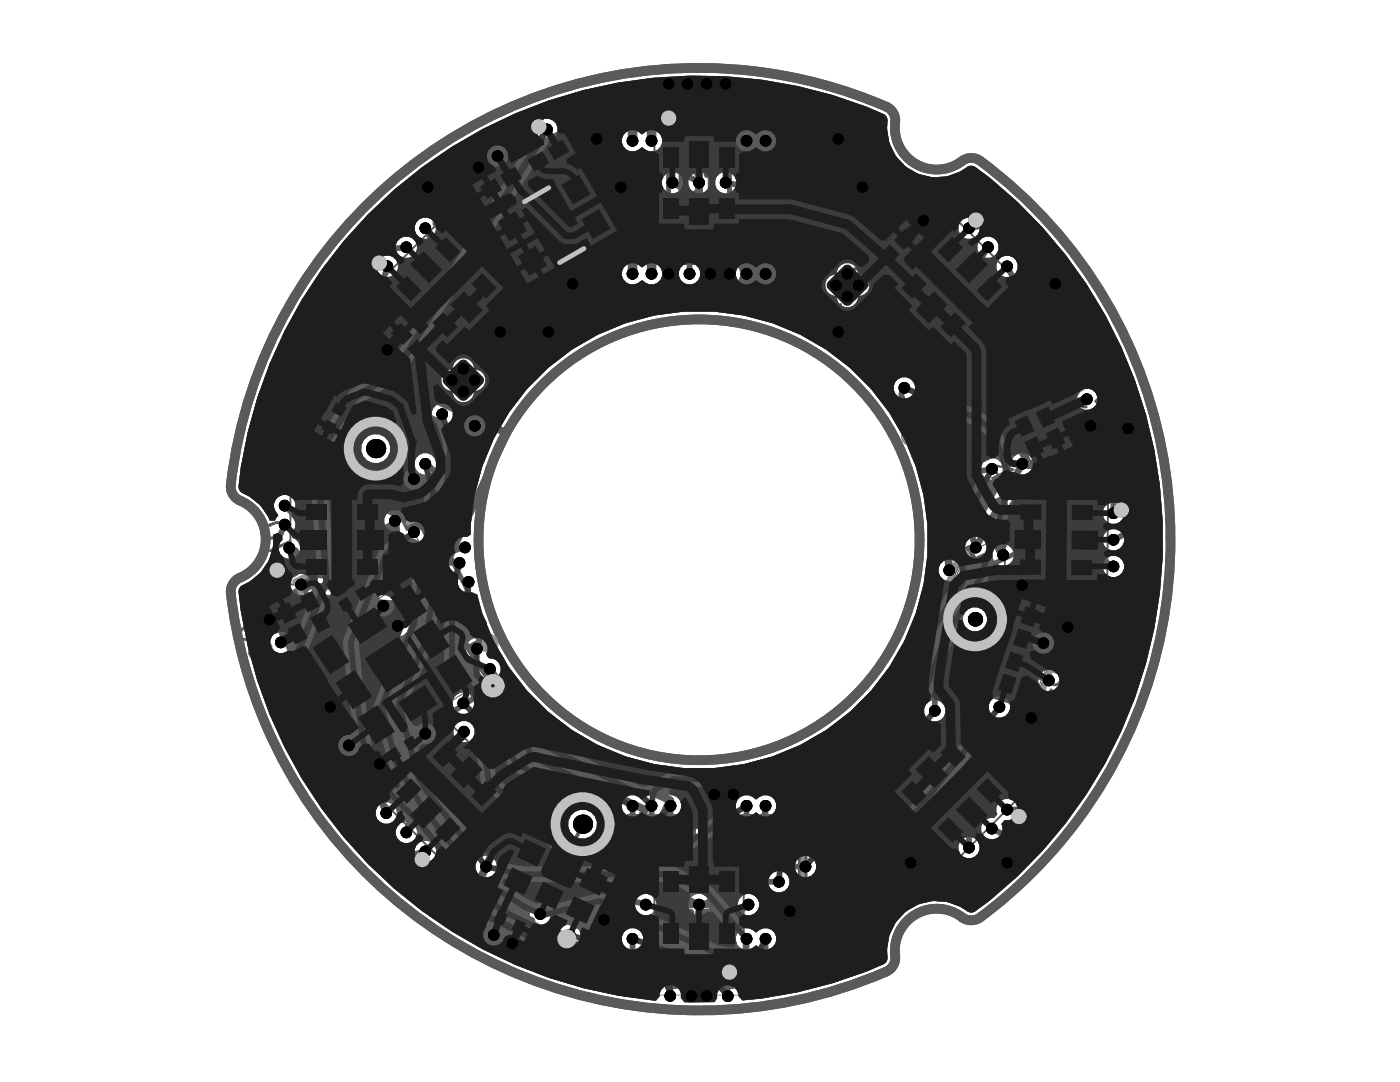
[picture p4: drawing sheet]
<svg xmlns="http://www.w3.org/2000/svg" width="279mm" height="216mm" viewBox="0 0 279 216" stroke-linecap="round" stroke-linejoin="round" font-family="sans-serif">
<g fill="none" stroke="#5a5a5a" stroke-width="1.5">
<path d="M94.3 36.9l8.9-5.2 2.5 4.3-8.9 5.2zM97.5 36.6l3.9-2.3 1.1 2-3.9 2.3zM103.7 31.5l9-5.2 2.5 4.4-9 5.1zM106.9 31.2l3.9-2.3 1.2 2-4 2.3zM118.8 24.4h41.4v22.2h-41.4zM173.5 51.2l7.3-7.3 3.6 3.6-7.3 7.3zM176.6 50.1l3.2-3.2 1.6 1.6-3.2 3.2zM66.7 79.1l3.6 2-3.7 6.7-3.5-1.9zM70.2 72l31 14.5-11.7 25-31-14.4zM72.1 77.1l24 11.2-8.5 18.2-24-11.2zM76.4 66.4l3.6-3.5 7.3 7.3-3.6 3.5zM79.4 67.5l1.6-1.6 3.3 3.2-1.6 1.6z"/>
<path d="M66.7 80.8l2.2 1.2-2.3 4.1-2.2-1.1zM201 83.5l4.5-2.1 4.4 9.3-4.6 2.2zM203.4 85.5l2.1-.9 1.9 4.1-2 .9zM205.2 81.8l4.6-2.2 4.3 9.4-4.5 2.1zM207.7 83.8l2-1 2 4.2-2.1 .9zM58.3 118.7l4.5-2.3 4.7 9.2-4.5 2.3zM66.3 119.9l6.5-4.2 2.1 3.4-6.4 4.2zM67.9 119.8l4.1-2.6 1.3 2.1-4 2.6zM204 119.5l4.7 1.6-3.2 9.8-4.8-1.5zM53.7 120.9l4.5-2.2 4.7 9.2-4.5 2.2zM56.3 122.9l2-1 2.1 4-2.1 1zM60.8 120.6l2.1-1 2 4-2 1.1z"/>
<path d="M200.9 128.6l4.8 1.5-3.1 9.8-4.8-1.5zM201.3 131.7l2.2 .7-1.4 4.4-2.1-.7zM204.4 122.7l2.1 .7-1.4 4.4-2.2-.8zM76 149.8l6.4-4.2 2.2 3.4-6.4 4.2zM77.6 149.7l4-2.6 1.4 2.1-4 2.6zM108.6 148l25.1 11.7-14.4 30.9-25.1-11.7zM110.5 153.1l18.2 8.4-11.2 24.1-18.2-8.5zM118.8 168.9h41.4v22.1h-41.4zM99.1 180.5l7 3.3-1.7 3.6-7-3.2zM100.1 181.8l4.3 2.1-1 2.2-4.4-2z"/>
<circle cx="111.3" cy="31.8" r=".76"/>
<circle cx="133.4" cy="23.6" r=".76"/>
<circle cx="75.7" cy="52.5" r=".76"/>
<circle cx="194.8" cy="43.9" r=".76"/>
<circle cx="55.3" cy="113.8" r=".76"/>
<circle cx="223.8" cy="101.8" r=".76"/>
<circle cx="84.3" cy="171.5" r=".76"/>
<circle cx="203.3" cy="162.9" r=".76"/>
<circle cx="145.6" cy="194" r=".76"/>
</g>
<g fill="none" stroke="#5a5a5a" stroke-width=".2">
<path d="M185.9 88.6l20.6-9.6 9.6 20.6-20.6 9.6zM194.6 84.5l-4.7 12.8M62.7 117.2l20.2-10.4 10.5 20.2-20.2 10.4zM81.8 116.6l.8-.5 3.5 5.3-.8 .6zM89 118.4l-4.2 13M191.9 112.3l21.8 8.8-7.1 17.5-21.8-8.8zM61 128.9l21.1-13.6 13.6 21-21 13.6zM61.6 129.7l.8-.5 3.5 5.4-.8 .5zM66.1 136.7l.8-.5 3.5 5.3-.8 .6M74.2 120.4l.5 .8-5.3 3.4-.5-.8M87.1 123.1l-.8 .5 3.5 5.4 .8-.6M90.5 128.2l-2.9 13.3"/>
<path d="M91.7 130.1l-.8 .5 3.4 5.4 .9-.6M70.7 143.7l.8-.5 3.4 5.3-.8 .6M87.9 141.4l-.6-.9-5.3 3.5 .5 .8"/>
</g>
<path d="M133.4 30.4h12.2v12.1h-12.2zM80.5 57.3l8.6-8.6 8.6 8.6-8.6 8.6zM98.1 44.1l18-10.5 7 12.2-18 10.4zM181.3 57.3l8.6-8.6 8.6 8.6-8.6 8.6zM184.8 84.4l19.2-8.9 1 2 2.4-1.1 1.1 2.5 2.1-1 9 19.2-2.1 1 1.1 2.4-2.4 1.1 1 2.1-19.3 8.9-.9-2-2.5 1.1-1.1-2.4-2.1 .9-8.9-19.2 2-.9-1.1-2.5 2.4-1.1zM61.5 113.2l18.8-9.8 1.1 2.1 2.4-1.3 1.2 2.4 2-1 9.7 18.8-2 1 1.3 2.4-2.4 1.3 1 2-18.8 9.7-1.1-2-2.4 1.2-1.2-2.4-2 1.1-9.7-18.9 2-1-1.3-2.4 2.4-1.2zM62.1 101.6h12.2v12.2h-12.2zM204.8 101.6l12.1 .1-.1 12.1-12.1-.1zM80.5 158.1l8.6-8.6 8.6 8.6-8.6 8.6zM181.3 158.1l8.6-8.6 8.6 8.6-8.6 8.6zM133.4 175h12.2v12.2h-12.2z" fill="none" stroke="#5a5a5a" stroke-width=".96"/>
<path d="M191.6 111l23.3 9.3-8 19.7-23.2-9.4zM58.4 128.3l24.2-15.7 15.8 24.2-24.3 15.8z" fill="none" stroke="#5a5a5a" stroke-width="1.2"/>
<g fill="none" stroke="#5a5a5a" stroke-width=".76">
<path d="M98.1 33.2l3.8 6.5M103.3 34.6l-6.6 3.8M107.5 27.8l3.8 6.5M112.7 29.2l-6.5 3.8M176.3 46.6l5.3 5.4M181.6 46.6l-5.3 5.4M79.2 65.6l5.3 5.4M84.5 65.6l-5.3 5.4M63.3 81.6l6.7 3.7M68.5 80.1l-3.6 6.7M203.8 83.7l3.2 6.8M208.1 81.9l3.2 6.9"/>
<path d="M208.9 85.5l-6.9 3.2M213.1 83.8l-6.9 3.2M61.2 118.7l3.4 6.8M68.6 116.3l4.1 6.4M73.8 117.4l-6.3 4.2M56.6 121l3.4 6.8M61.7 122.7l-6.8 3.4M66.3 120.4l-6.8 3.4M198.1 133.1l7.2 2.3M201.1 124.1l7.2 2.3M202.9 130.6l-2.3 7.3M205.9 121.6l-2.4 7.2"/>
<path d="M78.2 146.2l4.2 6.4M83.5 147.3l-6.3 4.2M110.5 167.7l6.9 3.2M115.6 165.9l-3.2 6.9M98.3 182.4l6.9 3.2M103.3 180.5l-3.2 6.9"/>
</g>
<path d="M130.6 26.2h17.8v20.5h-17.8zM75.5 56.4l12.6-12.6 14.5 14.5-12.6 12.6zM95.5 43.4l21.3-12.3 8.9 15.4-21.3 12.3zM176.4 58.3l14.5-14.5 12.6 12.6-14.5 14.5zM58 98.8h20.4v17.8h-20.4zM200.7 98.7l20.4 .2-.1 17.8-20.5-.2zM75.5 159l14.5-14.4 12.6 12.6-14.5 14.4zM176.4 157.2l12.6-12.6 14.5 14.4-12.6 12.6zM130.6 170.9h17.8v20.4h-17.8z" fill="none" stroke="#5a5a5a" stroke-width=".38"/>
<path d="M78.6 138.5l8.9 1.9M81.3 136.8l3.5 5.4M84 135.1l-1.9 8.8M85.7 137.7l-5.3 3.5" fill="none" stroke="#5a5a5a" stroke-width=".58"/>
<g fill="#5a5a5a">
<path d="M194.5 85.5l.3-.2v-.2l.6-.2v-.2h.4l.2-.2h.8a1.27 1.27 0 0 1 1.3 .4l.6 .6v.2h.2v.8h.2v.5h-.2l-.2 .8h-.2l-.2 .4-.4-.6 .2-.4h.2v-.4h.2v-.3l-.2-.2v-.4h-.2l-.2-.4a1.43 1.43 0 0 0-1.5-.4h-.2v.2h-.4v.2h-.4v.2l-.4 .2v.2h-.2v.2h-.2v.4a1.26 1.26 0 0 0 .4 1.3v.2l.4 .2h1l.2 .6h-1.4v-.2h-.4v-.2l-.3-.2-.2-.8h-.2v-.6a1.26 1.26 0 0 1 .4-1.3z"/>
<path d="M198.3 89.4l.6-.4v.2l1.1 .5h.6l.2 .4-4.4 2.1-.2-.5 3.3-1.6v-.2h-.4v-.2z"/>
<path d="M76.5 112.7h.2l.2-.4h.4v-.2h.2a1.64 1.64 0 0 1 1.5 0l.6 .2-.6 .5v-.1h-.4v-.2h-.9v.2h-.4v.1l-.4 .2v.2a1.49 1.49 0 0 0 .2 1.8l.2 .5h.2l.2 .4 .7 .2v.2h.4v-.2h.2a1 1 0 0 0 1-.7h.2v-1.2h-.2l.7-.2v.6a1.26 1.26 0 0 1-.3 1.3l-.2 .4-.8 .4h-.4v.2h-.8v-.2h-.1a1.55 1.55 0 0 1-1.2-.8h-.2v-.4h-.2l-.2-.3-.2-.8a1.77 1.77 0 0 1 .4-1.6z"/>
<path d="M80 110.5l.4-.2v-.1h.2v-.2h.3v-.2h1v.2h.4v.2h.2v.3h.2v.6l-.2 .4h.9l.2 .4 .4 .2v1.3l-.2 .4-.4 .2v.2h-.1a1.64 1.64 0 0 1-1.6 0l-.4-.2v-.2l.4-.4v.2l.8 .4h.2v-.2h.4l.2-.4h.1a1.04 1.04 0 0 0-.5-1.3l-.2-.2h-.4v.2h-.4v.2h-.2v.2l-.2-.6 .4-.2v-.4h.2v-.2a.78 .78 0 0 0-.9-.8 .78 .78 0 0 0-.6 1v.4l-.6 .2z"/>
<path d="M49.9 128.4h.2l.4 .6h-.2l-.2 .6a1.26 1.26 0 0 0 .4 1.4v.1l.4 .2h1.3l.2-.2h.4l.2-.3h.4v-.2h.2l.2-.4v-.6h.2l-.2-.2v-.6h-.2l-.2-.5h-.4v-.2h-1l-.2-.6h1.4v.2h.4l.2 .4h.2l.3 .7v.6h.2v.4l-.2 .2-.1 .8h-.2v.2h-.2v.1l-.4 .2v.2l-.8 .4h-.6v.2h-.7v-.2h-.2a.61 .61 0 0 1-.8-.4h-.2l-.2-.4a2.64 2.64 0 0 1-.4-1.9z"/>
<path d="M70.9 154.3h.2v-.2l.4-.2v-.2l1-.2v-.2h.5v.2h.6v.2h.4l.2 .4 .4 .2 .2 .5h.2v.4h.2v.6h.2v.8h-.2v.5h-.2v.2h-.2l-.2 .4-.4 .2v.2h-.4v.2h-1.3v-.2h-.4l-.2-.2 .4-.6a1.43 1.43 0 0 0 1.5 .4v-.2l.4-.2a1.43 1.43 0 0 0 .4-1.5l-.2-.8-.4-.2-.2-.4a1.43 1.43 0 0 0-1.5-.3l-.8 .3-.2 .8h-.2l.2 .8-.6 .2a1.49 1.49 0 0 1 .2-1.8z"/>
<path d="M55.9 111.9h.2v-.2l.4 .6-.2 .4a1.25 1.25 0 0 0 0 1.3h.2v.2l.4 .4a1.26 1.26 0 0 0 1.3 0 2.04 2.04 0 0 0 1.7-2.3h-.2v-.2a1.55 1.55 0 0 0-1.5-.8v.2h-.2l-.2-.8h1.2l.2 .2h.4v.2h.1l.2 .4a.61 .61 0 0 1 .4 .8h.2v1.1l-.2 .2v.4h-.2v.2l-.4 .2-.1 .4-.6 .2v.2h-.4a1.91 1.91 0 0 1-2.7-1h-.2v-.6h-.2v-.9h.2z"/>
<path d="M53.6 109.8l4.4-2.2 .2 .6-3.3 1.6v.2h.4v.2l.8 .3-.6 .4v-.2l-.4-.2-.8-.2v-.1h-.5z"/>
<path d="M206 137.7h.2v-.2h.2v-.2h.2v-.2l.4-.2h.8v.6h-.6v.2h-.4v.2h-.2l-.2 .4v.4a1.26 1.26 0 0 0 .4 1.3l.4 .2v.2h.4l.2 .2h.7v.2h.4v-.2h.6l.2-.4h.2v-.2h.2l.2-1.2h-.2v-.3h-.2l-.2-.4h-.2v-.2h-.2l.4-.6h.2v.2l.4 .2v.2a.61 .61 0 0 1 .3 .8h.2v.7h-.2v.6h-.2v.4h-.1l-.2 .6h-.4v.2h-.4l-.2 .2h-1.2v-.2h-.5l-.6-.4a1.94 1.94 0 0 1-1-2.1v-.6h.2z"/>
<path d="M207.8 133.1l.5 .2-.5 1.7 1.1 .6h-.2v-.8l.2-.4 .4-.4v-.2h.4a1.26 1.26 0 0 1 1.3 0h.2v.2h.2l.2 .4h.2v.4h.2v1.2h-.2v.3h-.2l-.2 .4h-.4v.2h-.9l.2-.6h.5l.4-.1v-.2h.2v-1.2h-.2l-.2-.4h-.4a.48 .48 0 0 0-.7 0h-.2a1.26 1.26 0 0 0-.4 1.4l.2 .2-.2 .5-2.3-1.1z"/>
<path d="M105.8 189.1h.2v-.2l.4-.2v-.2h.2v-.2h.6v-.1h1.1v.1l.8 .2v.2l.4 .2v.2h.2v.4h.2v1l-.6-.2v-.6h-.2v-.4l-.4-.2v-.2h-.4v-.2h-.2a1.27 1.27 0 0 0-1.3 .4l-.6 .8-.2 .4v.5l-.2 .2v.2h.2v.6l.4 .2v.2h.2v.2h.2a1.15 1.15 0 0 0 1.7-.6l.6 .6h-.2l-.2 .4h-.2a1.43 1.43 0 0 1-1.5 .4l-.2-.2h-.4v-.2h-.2v-.2h-.2l-.4-.4v-.2h-.2v-.6h-.2v-.9h.2v-.6h.2v-.4h.2z"/>
<path d="M111 189.7l2.9 1.3-.2 .4h-.4v.2l-.9 .4v.2l-1 .6-.2 .4-.4 .2-.6 1.1-.5-.2v-.4l.3-.2v-.3h.2l.2-.4 .4-.2 .2-.4h.2v-.2l.4-.2v-.2l.6-.2v-.2l.7-.2-2.1-1.1z"/>
<path d="M60.1 91.5h.2v-.2l.4-.2a1.04 1.04 0 0 1 1.4-.6h.9v.2l.8 .2 .2 .4 .4 .2v.2h.2l.2 .7 .1 .2-.1 1.2-.8 .9h-.2v.2l-1.2 .2-.2-.2 .2-.5a1.04 1.04 0 0 0 1.4-.6h.2v-.4l.2-.2v-.6h-.2a1 1 0 0 0-.8-.9v-.2l-.8-.2-.2-.2h-1.1v.2l-.4 .2v.2h-.2v.3h-.2v1h.2v.4l.4 .2-.4 .6h-.2l-.2-.4a1.98 1.98 0 0 1-.4-1.8l.2-.1z"/>
<path d="M88.8 39.9l.4-.2v-.2l.4-.2v-.2l1-.2a1.27 1.27 0 0 1 1.3 .4h.2l.2 .4 .4 .2v.1h.2v.4h.2l.2 .8a1.94 1.94 0 0 1-1 2.1v.2l-.8 .2-.2 .2-1.1-.2v-.2l-.4-.2 .4-.6v.2l.8 .2v.2l.9-.2v-.2h.2l.2-.3h.2v-.2a1.25 1.25 0 0 0 0-1.4v-.2h-.2v-.4h-.2v-.2h-.2l-.2-.3a1.43 1.43 0 0 0-1.5-.4v.2h-.4v.2l-.4 .1-.2 .4v1h.2l-.7 .2v-1.4h.1z"/>
<path d="M84.8 42.2l2.7-1.8v.2h.2v1.2l-.2 .2-.4 1.5a1.55 1.55 0 0 0 0 1.6 1.26 1.26 0 0 0 1.4 0v-.2h.2v-.4h.1v-.2h-.1v-.4l.5-.4v.6l.2 .4h-.2v.4l-.2 .3h-.2v.2l-.5 .2a1.26 1.26 0 0 1-1.4 0v-.2l-.4-.2-.2-.3v-1.2h.2l.2-1.1h.2l.2-1.2-2.1 1.2z"/>
<path d="M117 23.9l.8-.4v-.2h.5l.2-.2h.4v.2h.6v.2h.4v.2h.2l-.6 .6-.2-.4h-.4l-.2-.2h-.4v.2l-.7 .2v.2a1.43 1.43 0 0 0-.4 1.5v.2h.2v.4h.2v.4l.3 .2v.1h.2v.2l.4 .2h1.2v-.2h.4v-.2h.2l.1-.3v-1.2l.6-.2a1.25 1.25 0 0 1 0 1.4l-.2 .5-.4 .2v.2h-.3v.2h-.4v.2h-.2a2.08 2.08 0 0 1-2.5-1.3h-.2l-.2-1.2-.2-.2v-.2h.2v-.8h.2z"/>
<path d="M121.4 21.4l.4-.2 2.5 4.2-.6 .2-1.9-3.3-.2 .8h-.2v.4h-.2l-.4-.4 .2-.4h.2v-.4l.2-.2z"/>
<path d="M108.9 171.6l.6 .2-1.2 2.7h-.2l-.2 1.1h.2v.4l.6 .2v.2h.6l.2 .2 .2-.2h.3l1.8-3.5 .6 .2-1.2 2.7h-.2a1.52 1.52 0 0 1-1 1.2h-.1v.2l-1.2-.2-.8-.4-.2-.4h-.2v-.2a1.55 1.55 0 0 1 0-1.5z"/>
<path d="M209.9 127.1h.2v-.2l.3-.4h.2v-.2h.6v-.2h.4v.8h-.8l-.2 .4h-.2v.2h-.1v.6h-.2l.2 .9h.1v.2l.4 .2v.2h.2a2.65 2.65 0 0 0 2 .4l.5-.2v-.2h.2l.2-.4v-1.3h-.2l-.2-.4h-.2v-.2h-.2l.4-.6 .4 .2 .2 .4h.2l.2 .4v.6a2 2 0 0 1-1.4 2.3 1.26 1.26 0 0 1-1.3 0h-.6v-.2h-.4v-.2l-.5-.2-.2-.4h-.2v-.4h-.2v-1.7h.2z"/>
<path d="M72.3 58.9l.4-.2a1.64 1.64 0 0 1 1.5 0l.4 .2 .2 .4h.2v.2h.2v.2a1.77 1.77 0 0 1 .2 1.9l-.4 .8h-.2l-.2 .4-.4 .2a2.65 2.65 0 0 1-1.9 .4h-.2v-.2h-.4v-.2l-.4-.2v-.2h-.2v-.2h-.2l-.2-.4v-1.3l.2-.2 .6 .2v.1h-.2v1.2h.2v.2l.4 .2v.2l.4 .2h1.1v-.2h.4v-.2l.4-.2 .2-.4h.2l.2-.8h.2v-.7h-.2v-.4l-.4-.2-.2-.4-1-.2v.2h-.4l-.1 .2z"/>
<path d="M67.8 59.3l3.5-3.5 .6 .4-2.7 2.7h.4v.2h.7v.2h.2l-.4 .4h-.3l-.2-.2h-1.4z"/>
<path d="M65.3 56.6l3.5-3.5 .4 .4-2.7 2.7 1.3 .4-.3 .4h-.4l-.2-.2h-1.4v.2z"/>
<path d="M164 59.3h.4l.2-.4h.4a.48 .48 0 0 1 .7 0h.6l-.2 .8-.4-.2a1.27 1.27 0 0 0-1.3 .4h-.2v.4h-.2v.2a2 2 0 0 0 1.4 2.3v.2h.5v.2h.4v-.2l.8-.2 .2-.4h.2v-.4l.2-.2v-.4h-.2v-.4l-.2-.2 .6-.3 .2 .3a1.25 1.25 0 0 1 0 1.4l-.2 .6-.4 .2v.2l-.8 .3a1.26 1.26 0 0 1-1.3 0l-1.2-.5-.4-.8h-.2v-.4h-.2v-1.5h.2a.61 .61 0 0 1 .4-.8z"/>
<path d="M167.5 56l3.4 3.5-.3 .4-2.7-2.7-.2 1.1-.2 .2-.4-.3 .2-.4v-1.4z"/>
<path d="M169.4 54.1l.4-.2 .2-.4h.2a1.2 1.2 0 0 1 1.5 .2v.2h.2l.2 .4v3.3l1.7-1.8 .4 .4-2.3 2.3v-.2h-.2v-.3h-.2v-3.7h-.2v-.2l-.4-.2h-.5v.2l-.4 .2a1.25 1.25 0 0 0 0 1.3l-.4 .4-.2-.4a1.25 1.25 0 0 1 0-1.3z"/>
<path d="M214.9 78h.2v-.2h.2l.2-.4h.3v-.2l.8-.2a1.26 1.26 0 0 1 1.4 0l.5 .2v.2h.2l.2 .4h.2l.2 .6a1.49 1.49 0 0 1-.2 1.7l-.2 .4h-.2l-.3-.4 .1-.4 .4-.2v-.9h-.2v-.4h-.2l-.1-.4h-.2v-.2h-.6v-.2h-.4v.2h-.6l-.8 .4v.2h-.1l-.2 .4h-.2v.2a1.25 1.25 0 0 0 0 1.3v.2h.2l.2 .4h.3v.2h1v.6a1.94 1.94 0 0 1-2.1-1l-.2-.2v-.4h-.2v-.4a1.26 1.26 0 0 1 .4-1.3z"/>
<path d="M218.9 81.6l.6-.1v.1l.4 .2 .8 .2v.2h.3l.2 .4-4.4 1.9-.2-.3 3.5-1.8h-.4v-.2l-.8-.4z"/>
<path d="M218 86.1l.4-.2 .1-.4h.2l.2 .6-.4 .2v.4h-.1l.1 .7h.2a.68 .68 0 0 0 1.2 .2l.4-.2v-.4h.2v-.3h-.2v-.4h-.2v-.2l.6-.2a.78 .78 0 0 0 .8 .7 .78 .78 0 0 0 .7-.9l-.2-.4h-.2v-.2h-.9v-.6h1.1v.2l.4 .2 .2 .8 .2 .2-.2 .8h-.2v.1a1.19 1.19 0 0 1-1.5 .2v.6l-.2 .4h-.2v.2h-.4v.2h-1.2v-.2h-.4l-.1-.4a1.43 1.43 0 0 1-.4-1.5z"/>
<path d="M198.7 93.2l.6 1.4 2.1-1zM197.9 93l.6-.4 3.7 .8 .3 .4-2.8 1.3 .1 .6-.3 .2-.4-.6-1 .6-.4-.6 1.2-.6z"/>
<path d="M48.2 126.1v.6l.2 .4h.2v.2h1.1v-.2h.4v-.2a1.25 1.25 0 0 0 0-1.3h-.2v-.2a1.27 1.27 0 0 0-1.3 .4l-.2 .3zM48.2 125.2h.2a2.22 2.22 0 0 1 1.5-.8v-.2h.6a.48 .48 0 0 1 .8 0h.3a1.55 1.55 0 0 1 .8 1.6v.5l-.4 .2v.2h-.2l-.2-.6a.63 .63 0 0 0 .4-.5 .63 .63 0 0 0-.4-.6v-.2l-.3-.2h-.6l-.2 .2-.8 .2 1 .4 .2 .7a1.04 1.04 0 0 1-.6 1.4v.2l-.8 .2a1.22 1.22 0 0 1-1.5-.8h-.2v-.4a1.26 1.26 0 0 1 .4-1.3z"/>
<path d="M68.8 157.7l1.2 1.9v-2.6zM67.3 156.6l.5-.2 .6 .9 1.7-1.1 .4 .4-.2 3.8-.3 .2-1.8-2.5-.6 .4-.1-.6 .5-.4z"/>
<path d="M52.6 106.1v.8l.4 .2v.2h1v-.2l.9-.2v-.2h.4l.2-.4h.2l.4-.4v-.2h.2v-.7h-.2v-.2a1.26 1.26 0 0 0-1.4 0l-1.3 .5v.2h-.2zM52.2 105.5l.4-.2 .2-.3 1-.4v-.2l.7-.2a1.49 1.49 0 0 1 1.8 .2h.2l.2 .7h.2v.2a1.77 1.77 0 0 1-1 1.6l-.8 .4v.2l-.9 .1a1.26 1.26 0 0 1-1.4 0h-.2v-.1l-.4-.2v-.4l-.2-.2z"/>
<path d="M60.7 96.7v.7h.2l.2 .4h.6l.4-.2v-.4h.1v-.5h-.1a.73 .73 0 0 0-.7-.5 .73 .73 0 0 0-.7 .5zM58.6 95.3v.6h-.2v.2h.2v.4h.2v.2a1.19 1.19 0 0 0 1.5-.2v-.2h.2v-.6h-.2v-.4h-.2v-.2h-.4v-.2h-.5l-.4 .2v.2zM58.2 95.1h.2v-.2h.2l.2-.3a1.64 1.64 0 0 1 1.5 0v.1l.4 .2v.2h.2v.8h.2v-.2h1v.2h.3l.2 .8h.2l-.2 .4v.5l-.4 .2-.1 .4a1.26 1.26 0 0 1-1.4 0l-.4-.2v-.8h-.4v.2h-1.1l-.4-.2v-.1h-.2v-.2a1.64 1.64 0 0 1 0-1.6z"/>
<path d="M112.2 176.6l1.3 .6 1-2zM111.6 176.4l3.3-1.9 .5 .2-1.3 2.7 .6 .4-.2 .3-.8-.2-.4 1-.6-.2 .6-.9-1.9-1z"/>
<path d="M211.4 122.9l.4-.2h1l-.2 .5h-.8v.2h-.2v1.2l.4 .2v.2h.4v.2l.4 .2h.2v-.2h-.2v-1.4h.2l.1-.4 .4-.2a1.26 1.26 0 0 1 1.4 0h.2v.2h.2l.2 .4h.2a2.02 2.02 0 0 1 0 1.8h-.2v.2a1.43 1.43 0 0 1-1.6 .3h-.8l-.1-.2h-.4v-.1l-.6-.2-.4-.4h-.2v-.2h-.2v-.4h-.2v-.2a1.26 1.26 0 0 1 .4-1.3zM213.3 124l-.2 .4v.6h.2v.4h.4v.2h.2a1.04 1.04 0 0 0 1.4-.6v-.2h.2l-.2-.2v-.4h-.2l-.2-.4h-.6v-.2h-.4v.2h-.4v.2z"/>
</g>
<path d="M109.4 42.6l2.1 3.6-.3 1.2-1.4 .8-1.2-.3-2.1-3.6M111.6 41.4l2.5 4.3 .7-.4-1.4 .8M75.2 130.3l2.3 3.5-.2 1.2-1.4 .9-1.2-.2-2.3-3.5M77.1 130.1l.2-1.1 1.4-.9 1.2 .2 .4 .7-.9 4.6 2.8-1.8" fill="none" stroke="#5a5a5a" stroke-width="1.5"/>
<circle cx="111.6" cy="41.4" r=".77" fill="#5a5a5a"/>
<path d="M136.2 33.9h2.5l.8 .9v3.3l-.8 .8h-2.5zM141.2 38.9h1.6M142 33.9v5M111.6 41.4l-.3 1.1M184.9 58.1l1.7-1.8h1.2l2.4 2.4v1.2l-1.8 1.7zM189 55.1v-1.1l1.2-1.2h1.2l.5 .6v4.7l2.4-2.4M66.6 106v.8l-3.3 3.3v.9h3.3M68.3 106.8l.8-.8h2.5v5h-2.5l-.8-.9zM84.5 158.3l1.2-1.1h1.2l1.2 1.1-1.8 1.8h-1.2l-.6-.6zM88.1 154.8l1.8-1.8 3.5 3.6-1.8 1.7h-1.2l-2.3-2.3zM88.1 158.3v2.4l-.6 1.8" fill="none" stroke="#5a5a5a" stroke-width="1.5"/>
<circle cx="142" cy="33.9" r=".77" fill="#5a5a5a"/>
<path d="M142 33.9l-.8 .9M206.7 104.4h2.5l.8 .9v3.3l-.9 .8h-2.5zM211.7 105.3l.8-.8h1.7l.8 .8v.9" fill="none" stroke="#5a5a5a" stroke-width="1.5"/>
<circle cx="215" cy="106.2" r=".77" fill="#5a5a5a"/>
<path d="M84 58.1l1.7-1.8h1.2l2.4 2.4v1.2l-1.8 1.7zM91 54.6h1.2l.6 .5v1.2l-1.2 1.2h-1.2l-.5-.6v-1.2M91 54.6v-1.2l-.6-.6h-1.1l-1.2 1.2v1.1l.6 .6h1.2M91 54.6l-1.1 1.1M213.3 107h.9M214.2 107l.8 .8v.9l-.9 .8h-1.6l-.8-.9M215 106.2l-.8 .8M184.9 157.3l3.5-3.5 1.8 1.8v1.1l-2.4 2.4h-1.2zM137 177.1h5v2.5l-.8 .8h-3.4l-.8-.8zM192.5 161.5l-2.3-2.4h3.5l-3.5 3.5M137.8 182.1l-.8 .8v1.7l.8 .8h1.7l.8-.8v-.8l-.8-1.7h2.5v3.3" fill="none" stroke="#5a5a5a" stroke-width="1.5"/>
<g fill="none" stroke="#5a5a5a" stroke-width="1.9">
<path d="M118.8 24.5h41.4v22.1h-41.4zM72.2 41.9a93.9 93.9 0 0 1 105.2-20.3 3.3 3.3 0 0 1 1.2 3.7 8.4 8.4 0 0 0 4.8 7.8 8.4 8.4 0 0 0 9.1-1.3 3 3 0 0 1 3.1 .3 93.9 93.9 0 0 1-.4 151.2 3.3 3.3 0 0 1-3.9-.7 8.4 8.4 0 0 0-9.1 .2 8.4 8.4 0 0 0-3.5 8.5 3 3 0 0 1-1.8 2.6 93.9 93.9 0 0 1-130.8-76.1 3.3 3.3 0 0 1 2.5-2.9 8.4 8.4 0 0 0 4.4-8 8.4 8.4 0 0 0-5.6-7.3 3 3 0 0 1-1.3-2.9 93.6 93.6 0 0 1 26.1-54.8zM118.8 168.5h41.4v22.2h-41.4z"/>
<circle cx="139.5" cy="107.7" r="44"/>
</g>
<circle cx="185" cy="153.1" r="1.9" fill="none" stroke="#5a5a5a" stroke-width=".2"/>
<path d="M118.8 24.4v22.2M160.2 24.4v22.2M118.8 168.9v22.1M160.2 168.9v22.1" fill="none" stroke="#8c8c8c" stroke-width=".76"/>
<path d="M205 76.5l2.9-1.4 1.3 2.9M218.6 98.1l1.3 2.9-2.8 1.3M61.6 114.6l-2.8 1.4 1.5 2.8M81.4 104.4l2.8-1.5 1.4 2.8M192.7 110.2l1.4 2.8 2.8-1.3M70.5 138.5l1.4 2.8 2.8-1.4" fill="none" stroke="#8c8c8c" stroke-width=".96"/>
<path d="M184.9 85.8l-2.9 1.4 1.3 2.8M203.5 116l-12.1-4.9-3.2 7.9M95.8 125.5l1.5 2.7-2.8 1.5M186.8 122.5l-3.2 7.9 12.1 4.8M215 120.6l-7.8 19.3" fill="none" stroke="#8c8c8c" stroke-width="1.2"/>
<path d="M83.5 82.4l-11.4-5.3-8.5 18.2 11.4 5.3" fill="none" stroke="#8c8c8c" stroke-width="1.5"/>
<path d="M124.3 198.6h30.4" fill="none" stroke="#8c8c8c" stroke-width=".2"/>
<g fill="none" stroke="#8c8c8c" stroke-width="1.9">
<circle cx="118.8" cy="24.7" r="1.21"/>
<circle cx="181.8" cy="87.1" r=".96"/>
<circle cx="92.1" cy="105" r=".95"/>
<circle cx="97.5" cy="128.3" r=".96"/>
<circle cx="118.8" cy="169.1" r="1.21"/>
</g>
<g fill="#5a5a5a">
<path d="M64.1 114l2-1.1 2.7 5.2-.3 .1-2.6-.8z"/>
<path d="M68.9 134l5.1-2.6 .2 .3-.9 2.6-3.4 1.8z"/>
<path d="M77.5 107.1l2-1.1 1.8 3.5-.9 2.6-.3 .1z"/>
<path d="M87.3 126.2l.3-.2 2.6 .8 1.8 3.5-2 1z"/>
<path d="M75.7 132.2l.3-.2 2.7 5.1-2.1 1.1-1.8-3.4z"/>
<path d="M82.8 109.9l3.4-1.7 1.1 2-5.2 2.7-.2-.4z"/>
<path d="M62 120.7l3.4-1.8 2.6 .8 .2 .4-5.2 2.6z"/>
<path d="M87.9 124.2l5.2-2.7 1 2.1-3.4 1.7-2.6-.8z"/>
<path d="M189.8 121.1l1.7 .9a3.5 3.5 0 0 0 1.8 4.8 3.5 3.5 0 0 0 4.6-2.2l1.8 .6a5.4 5.4 0 0 1-7.1 3.4 5.4 5.4 0 0 1-2.8-7.5z"/>
<path d="M190.5 120.1a5.4 5.4 0 0 1 7.1-1 5.4 5.4 0 0 1 1.8 6.9l-1.7-.8a3.5 3.5 0 0 0-1.8-4.8 3.5 3.5 0 0 0-4.6 2.2l-1.9-.6z"/>
<path d="M210.1 98.5l.3-.2 2.6 1 1.6 3.5-2.1 .9z"/>
<path d="M206.2 82.1l3.5-1.6 .9 2-5.2 2.5-.2-.4z"/>
<path d="M198.2 104l.3-.1 2.5 5.2-2.1 1-1.7-3.5z"/>
<path d="M187.3 85.4l2.1-1 2.5 5.2-.4 .2-2.5-.9z"/>
<path d="M201 79l2.1-.9 1.6 3.4-.9 2.6-.4 .2z"/>
<path d="M191.3 105.6l5.2-2.5 .2 .4-.9 2.6-3.5 1.6z"/>
<path d="M210.8 96.5l5.2-2.4 1 2.1-3.5 1.6-2.6-.9z"/>
<path d="M184.9 92l3.5-1.7 2.6 1 .2 .3-5.3 2.5z"/>
<path d="M47.9 117.1l.7-.4a11.1 11.1 0 0 0 3.3-2.3l.8-1.1 .9 .3 .2 2.3 3 8.3 .3 .5 .5 .4 4.3 1.8h1.1l1 .2 .6 1.3 4.1-2.1 .5 1-4 2.1 .7 1.3a3.7 3.7 0 0 0-1.2 2l-.8 2-.2 1.1 .2 1 .4 1 2.7 2.8 .2 .6 .3 .6 9.1 9.1 .3 .7v1.3l-.7 .7a2.73 2.73 0 0 0-3.1 3.6l2 4.4-.1 .2a2.07 2.07 0 0 0 1.4 2.4 1.54 1.54 0 0 1 .3 2 1.96 1.96 0 0 0 .2 1.8l1.1 2.3a4.1 4.1 0 0 0 3 1.7l.9 .2 2-.4 .6 .2a2.15 2.15 0 0 0 2.4-2.8 2.15 2.15 0 0 0-3.6-.7h-.2l-.4-1a1.98 1.98 0 0 0 .3-2.4l1.2-5.1v-10.6l.6-.7 1.3-.5 .6 .7 12.7 22-.8 .6-.4-.4a2.15 2.15 0 0 0-3.3 1.1 2.15 2.15 0 0 0 2 2.9 2.15 2.15 0 0 0 2.2-2.7l.8-.5 .8 1.4a2.37 2.37 0 0 0 1.6 1.2l24.8 7.1a2.13 2.13 0 0 0 3.6 0l1.2-.3 1.8 1.2a20.8 20.8 0 0 0 4.9 3.1l1.2 .3h4.6l1.1-.2 3.8-3.1a2.12 2.12 0 0 0 2.2-1.7 2.12 2.12 0 0 0-1.5-2.4l.2-1h3.8a2.12 2.12 0 0 0 2.6 .3 2.12 2.12 0 0 0 .9-2.3l.7-1h1.1a2.14 2.14 0 0 0 3-.1 2.14 2.14 0 0 0 0-3 2.14 2.14 0 0 0-3 0h-3.6l-.8-.4-.1-9.6a2.13 2.13 0 0 0-.8-2.4 2.13 2.13 0 0 0-2.5 .1l-.6 .4-.6-.4a2.15 2.15 0 0 0-2.5-.1 2.15 2.15 0 0 0-.9 2.2l-.1 .1h-1v5h-1.2v-5h-2.6v5h-1.2v-5h-2.6v5h-1.2v-5h-1a2.5 2.5 0 0 0-1.8-2.6 2.85 2.85 0 0 0-2.3 .8 2.48 2.48 0 0 0-3.8 0 2.29 2.29 0 0 0-2.2-.8 2.29 2.29 0 0 0-1.8 1.7v10.1l-.9 .6-3.5-1.5-3.9-1.3 .2-1a2.9 2.9 0 0 0 3.1-3.3 2.9 2.9 0 0 0-3.9-2.3 2.9 2.9 0 0 0-1.4 4.3l.7 .8-.4 .9-3.9-1.5-14.3-23.2 .7-1a4.5 4.5 0 0 0-2.4-5.8l-2.6-.1-1.5-2.9 .5-1.1 2-1h1.2l1 .5a1.07 1.07 0 0 1 1.1 .9 2.14 2.14 0 0 0 1.2 3.1 2.14 2.14 0 0 0 2.8-1.8 2.14 2.14 0 0 0-2.3-2.4l-.6-.9 .3-.6v-.9l-.2-.5v-1.6l.9-.3 .6 1.4 3 5.2a46.5 46.5 0 0 0 7.8 8.8l4.8 3.7a46.5 46.5 0 0 0 10.6 5.2l5.9 1.6a46.5 46.5 0 0 0 11.8 .7l6-.7a46.4 46.4 0 0 0 11.2-3.9l5.3-3a46.5 46.5 0 0 0 8.8-7.8l3.7-4.8a46.4 46.4 0 0 0 5.2-10.6l1.2-4.1 .9 .1 .2 4.5v17.5l-.2 .2a2.15 2.15 0 0 0 .4 2.9 2.15 2.15 0 0 0 2.9-.2 2.15 2.15 0 0 0 0-2.9v-8.6l.8-.5 17.5 7 .4-.8 1.1-.2a2.13 2.13 0 0 0 3.4-.7 2.13 2.13 0 0 0-2-2.9l-.6-.9 .5-1.3-.4-.2 .4-1.1 .2-.1a4.1 4.1 0 0 0 1.2-2.1l2.2-5.5 .9-.2 1.1 .8 1.9 3.2-4.1 17.8-.4 1.3-4.2 7.5-4.5 2.5-6.2 1.5a2.22 2.22 0 0 0-1.6 1l-3.7 5.2-.2 1.1v3.5l-.2 .2a2.15 2.15 0 0 0 .4 2.9 2.15 2.15 0 0 0 2.9-.2 2.15 2.15 0 0 0 .1-2.9v-1.5l.9-.2a2.05 2.05 0 0 0 2.6 1.4l1.8 .8 5.1 .9a2.99 2.99 0 0 0 3.1-1.6l2.3-2.5 .8 .6a85.6 85.6 0 0 1-17.1 16.3 1.42 1.42 0 0 1-1.6-.2 11.1 11.1 0 0 0-3.7-1.7l-.4-.1a10.1 10.1 0 0 0-5.5 .6 9.8 9.8 0 0 0-5.7 5.9l-.1 .4a10.9 10.9 0 0 0-.4 4v.1a1.38 1.38 0 0 1-.9 1.5 83.3 83.3 0 0 1-20.5 6.2l-.8-.8v-10a2.15 2.15 0 0 0-.9-2.3 2.15 2.15 0 0 0-2.5 .1l-.6 .5-.6-.5a2.13 2.13 0 0 0-2.5-.1 2.13 2.13 0 0 0-.9 2.4l-.6 .9h-2.6v-.2h-1.7v5h-1.2v-5h-2.6v5h-1.2v-5h-1.7v.2h-3v-.2h-1.7v5h-1.2v-5h-.4l-.6-.8v-.9a2.15 2.15 0 0 0-2.6-1.7 2.15 2.15 0 0 0-1.6 2.7l-.1 9.9-.8 .9a92.4 92.4 0 0 1-75.7-80.7zM53.9 128.2a2.16 2.16 0 0 0 4.3 0 2.16 2.16 0 0 0-4.3 0zM197.3 141.1a2.16 2.16 0 0 0 4.3 0 2.16 2.16 0 0 0-4.3 0zM67.5 148.7a2.16 2.16 0 0 0 4.3 0 2.16 2.16 0 0 0-4.3 0zM105.7 182.4a2.16 2.16 0 0 0 4.3 0 2.16 2.16 0 0 0-4.3 0zM111.6 186.6a2.16 2.16 0 0 0 4.3 0 2.16 2.16 0 0 0-4.3 0zM96.4 186.6a2.16 2.16 0 0 0 4.3 0 2.16 2.16 0 0 0-4.3 0z"/>
<path d="M73.4 42.8a92.6 92.6 0 0 1 50.1-26.3l.6 .8v10.4a2.15 2.15 0 0 0 1 2.2 2.15 2.15 0 0 0 2.4-.1l.6-.4 .7 .4a2.15 2.15 0 0 0 2.4 .1 2.15 2.15 0 0 0 .9-2.2l.6-.9h.5v-5h1.2v5h2.6v-5h1.2v5h2.6v-5h1.2v5h2.6v-5h1.2v5h.5l.6 .9v.8a2.26 2.26 0 0 0 1.7 1.7 2.26 2.26 0 0 0 2.3-.8 2.29 2.29 0 0 0 2.3 .8 2.29 2.29 0 0 0 1.7-1.7v-11.1l.7-.9 3.6 .7a78.2 78.2 0 0 1 17.2 5.6 1.41 1.41 0 0 1 .7 1.6 10.9 10.9 0 0 0 .4 3.9l.1 .5a10 10 0 0 0 3.2 4.4 9.8 9.8 0 0 0 8 2l.4-.1a10.9 10.9 0 0 0 3.7-1.6v-.1a1.42 1.42 0 0 1 1.6-.2 92.2 92.2 0 0 1 25.1 120.7l-.8-.5 3.3-7 3.9-20.4-.1-.9-2.1-6.3-.6-.9-8.2-5.9-1-2 .9-.4 .9 1.5 4.4 2.6a2.14 2.14 0 0 0 2.5 1.4 2.14 2.14 0 0 0 1.6-2.4 2.14 2.14 0 0 0-2.2-1.8l-.1-.1 .5-1a1.95 1.95 0 0 0 1.7-1.3 4.9 4.9 0 0 0 2.6-2l.8-3.5v-4.3l-.1-.6-2.4-5.2-.4-.5-.5-.4-6.6-2.5h-.6l-1.6 .4-.8-1.6-4.1 2-.5-1.1 4.1-1.9-.7-1.6 1.2-1.7 .3-2 1-.5 .6 .3a2.15 2.15 0 0 0 2.6-2.2 2.15 2.15 0 0 0-2.8-2 1.17 1.17 0 0 1-1.2-1l-12-22.9v-.1a2.16 2.16 0 0 0-1.7-2.6v-.9l.1-.8-.4-2.7a2.48 2.48 0 0 0-1.2-1.9l-1.5-1a2.27 2.27 0 0 0-1.8-.4l-2.1 .4a2.15 2.15 0 0 0-3.3 1.9 2.15 2.15 0 0 0 3.4 1.7h.4l.4 .8a2.27 2.27 0 0 0-.3 1.7l-1.6 2.6-.2 1v11.6l.4 1.5-.9 .5-14-16.8-3.7-2.8-13.6-8.9-1.7-.7-4.5-1-8.8-1.6-.5-.6a2.12 2.12 0 0 0-3.3 1.7l-.6 .8-.5-.2a2.15 2.15 0 0 0-2.6-2.6l-2.7-1.6a4.3 4.3 0 0 0-6 1.8 4.3 4.3 0 0 0 2.2 5.9l5.3 2.2 2.5 .6h1v1h-2.2v.2h-3v-.2h-1.7v9.9h1a2.49 2.49 0 0 0 1.8 2.7 2.16 2.16 0 0 0 2.5-2.6l.1-.1h1v-5h1.2v5h2.6v-5h1.2v5h1a2.5 2.5 0 0 0 1.8 2.7 2.84 2.84 0 0 0 2.3-.9 2.29 2.29 0 0 0 2.3 .8 2.29 2.29 0 0 0 1.7-1.6v-9.9l1-.7 1.8 .5 .9 .4 9.6 6.3-.1 1.1a1.97 1.97 0 0 0-1.1 2 2.13 2.13 0 0 0-2.3 2.1 2.13 2.13 0 0 0 2.3 2.1 2.13 2.13 0 0 0 2.1 2.3 2.13 2.13 0 0 0 2.1-2.3h.6l.8-.3 .3-.4h1.2l13.6 21.3 1.5 2.9-.6 1.1-1.7 .8-.5 .6v.8l.3 .6-.9 .4-4.1-7.6a2.15 2.15 0 0 0 .7-2.8 2.15 2.15 0 0 0-2.7-1 2.15 2.15 0 0 0-1.3 2.6 2.24 2.24 0 0 0 .2 2.2l5.9 10.8-.5 .6v.8l3.1 6.5-1.7 .9-1-.2-.1-.9a46.4 46.4 0 0 0-3.8-11.2l-3.1-5.2a46.5 46.5 0 0 0-7.8-8.9l-4.8-3.7a46.5 46.5 0 0 0-10.6-5.2l-5.9-1.6a46.5 46.5 0 0 0-11.8-.7l-6 .8a46.5 46.5 0 0 0-11.2 3.8l-5.2 3a46.5 46.5 0 0 0-8.9 7.8l-3.7 4.8a46.4 46.4 0 0 0-5.2 10.6l-1.6 5.9-.8 5.7v2l-.7 .5h-.8l-.8 .3-.4 .4-3.8 .4-.3-.5-.6-.5h-.4l-.9-.8 .9-.6 1.6 .7 8.5-18.2-1-.4 .5-1a2.14 2.14 0 0 0 1-2.8 2.14 2.14 0 0 0-2.6-1.2 2.14 2.14 0 0 0-1.4 2.6l-.5 .9-2.4-1.1-.1-1.1 .3-.3a2.15 2.15 0 0 0-1-3.3 2.15 2.15 0 0 0-2.9 2l-.9 .6-.6 1.1-12.6-5.4-5.4 12.6-1 .1-1-1.6 3.6-18.7 12.4-10.9 6.8-10.6a3.6 3.6 0 0 0-.5-3.7 2.14 2.14 0 0 0-1.3-2.6 2.14 2.14 0 0 0-2.7 1.3 2.14 2.14 0 0 0 1.1 2.7l.4 .9-.3 .4-1-.2a2.08 2.08 0 0 0-3.6-.7l-5.1 .6a2.13 2.13 0 0 0-1.7 1l-12.1 15.3-.8 2.4-5.9 24.4a2.37 2.37 0 0 0 .4 2.2l3.1 4.1-.6 .9h-.4a2.26 2.26 0 0 0-1.7 1.7 2.26 2.26 0 0 0 .8 2.3l-.7 1.1-1-.1-.3-.6-1.6-2.4a11 11 0 0 0-3.3-2.3l-.1-.1a1.42 1.42 0 0 1-.9-1.2 91.7 91.7 0 0 1 25.8-54.4zM107 25.8a2.16 2.16 0 0 0 4.3 0 2.16 2.16 0 0 0-4.3 0zM97.1 31.1a2.2 2.2 0 0 0 4.4 0 2.2 2.2 0 0 0-4.4 0zM124.1 44.4v9.5a2.21 2.21 0 0 0 .8 2.4 2.21 2.21 0 0 0 2.6 .1l.6-.5a2.29 2.29 0 0 0 2.3 .8 2.29 2.29 0 0 0 1.7-1.6l.1-1h1v-9.9h-1.7v.2zM91.3 71.8l-.6 .6-.4 .8v.6a2.13 2.13 0 0 0-2.3 2.1 2.13 2.13 0 0 0 2.3 2.1 2.13 2.13 0 0 0 2.2 2.3 2.13 2.13 0 0 0 2.1-2.3 2.13 2.13 0 0 0 2.3-2.1 2.13 2.13 0 0 0-2.3-2.1 2.13 2.13 0 0 0-1.1-2.1 2.13 2.13 0 0 0-2.2 .1z"/>
</g>
<path d="M90.7 148.5h.1M90.8 148.5l.5 1" fill="none" stroke="#5a5a5a" stroke-width="1.2"/>
<circle cx="95.3" cy="152.9" r=".58" fill="#5a5a5a"/>
<path d="M86.8 138.1l2.6 4.5 .5 2.5M84.9 142.5l2.7 2.8v2M90.1 147.1l.6 1.3M91.5 149.8l3.8 3.1 8.5 14.7" fill="none" stroke="#5a5a5a" stroke-width="1.2"/>
<circle cx="81.6" cy="120.3" r=".68" fill="#5a5a5a"/>
<path d="M87.2 117.4l-4.9 2.2M81.6 120.3l-2.2 4.6" fill="none" stroke="#5a5a5a" stroke-width="1.4"/>
<path d="M59 109.9v.1M62.8 115.5v2.3l1.4 3" fill="none" stroke="#5a5a5a" stroke-width="1.2"/>
<circle cx="58.8" cy="109.8" r=".58" fill="#5a5a5a"/>
<g fill="none" stroke="#5a5a5a" stroke-width="1.2">
<path d="M201 53.1l12.8 24.2-.6 6.2-2.2 1.1-2.3 1.7M211.9 93.1l2.6-.9 2.6-1.2 6.6 2.5 2.3 5.2v4.3M217.3 94.7l-2.5 1.2M218 94.7l2.9 .5M57.7 109.4l.9 .3M59.2 110.3l1.7 3.3 1.9 1.9M193.5 105.8l1.2 3.5M65.4 136.3l.4 .8 2.8 2.9v.6l9.4 9.4 .5 1.3v2.3l-1.6 1.5h-1.7l-.7 .7v.8l2.6 5.7M77.6 137l2.7 4.8 .7 5.2 1.2 1.3 .5 1.3-.1 10.2M81.6 136.4l1.8 3.6M85 134.7l1.8 3.4M85.4 128.2l2.2 3.6 2.9 5.4 .4 .4h2.7l1.6 1.6v2.2l-1 1v.8l14.7 24.1"/>
<path d="M92.8 124.5l2.8 2.8-.2 1.9-.2 .3M76.6 143.5l.4 2.5 3.1 3.1 .5 1.4v3.9l-1.7 1.8 .8 5.6M83.4 140v.1M83.4 140.1l1.5 2.4M87.6 147.3l14.5 25.2M78.5 165.3l-.3 1.1M79.4 163.6l-.6 1.1M80 170l1.5 .5M81.5 170.5h.1M82.6 160.2l-1.5 5.9M84.9 169.9l-2.7 .7M103.8 167.6h.1"/>
<path d="M108.9 167.3h.1"/>
</g>
<path d="M215.8 87.4l-3 1.4-2.5 .9 2.2-1.5M217.7 85l-1.3 1.9M86.8 117.4h.4M64.4 129.3l-.8 .8v1.7l-1.2 1.3v6l2 2h1.5l9.9 9.8v1.6" fill="none" stroke="#5a5a5a" stroke-width="1.4"/>
<path d="M189.5 104h.1M189.5 104l-.6 1.2" fill="none" stroke="#5a5a5a" stroke-width="1.5"/>
<circle cx="188.9" cy="105.2" r=".77" fill="#5a5a5a"/>
<path d="M193.3 101.8l-3.1 1.5" fill="none" stroke="#5a5a5a" stroke-width="1.5"/>
<path d="M191.7 98.4l-5.2 2.5-.6 1.2M195 94.1l-2.1 .2-2.8 .7M198 93.6l-2.9 .5M88.4 112.4l-3 1.7M89 112.3h2.7M66.5 132.4l-1.1 2.9" fill="none" stroke="#5a5a5a" stroke-width="1.2"/>
<circle cx="65.4" cy="135.3" r=".58" fill="#5a5a5a"/>
<path d="M172.3 52.6h.1M172.3 52.6l17.2 27M174.5 48.9l3.1 2.3 15.4 18.4 4.7 10.3M176.8 53.4l10.2 15.1 7.2 13M55.3 115.4l3 8.3 4.1 1.7 2.1-1.1 2.7-.8M92.7 118.8l-3.8 2M92.8 109.2l-7.8 .9M93.5 116.1l-.2 1.8M202.5 106.4l3.7 7.9M206.2 114.3h.1M206.5 114.7l9.5 7.3M70.7 130.2l-3.6 1.6" fill="none" stroke="#5a5a5a" stroke-width="1.2"/>
<path d="M68.9 126.8l-4.5 2.5" fill="none" stroke="#5a5a5a" stroke-width="1.4"/>
<path d="M204 116.8l.7 .2M205.7 119.1l-.8 2.7" fill="none" stroke="#5a5a5a" stroke-width="1.5"/>
<path d="M84.1 81.2l-4.1 8.3" fill="none" stroke="#5a5a5a" stroke-width="2.3"/>
<circle cx="193" cy="69.6" r=".58" fill="#5a5a5a"/>
<path d="M158.6 43.6l13.3 8.6M173.3 50.6l2.8 2.1M176.1 52.7h.1M176.3 52.8l.4 .5" fill="none" stroke="#5a5a5a" stroke-width="1.2"/>
<path d="M133.4 16.7v2l.4 3.1M137.2 16.7v2l.4 3.1M141 16.7v2l.4 3.1M144.8 16.7v2l.4 3.1M133.8 49.1l-.4 3.2v2.3M141.4 49.1l.4 3.2v2.3M145.2 49.1l.4 3.2v2.3M128.5 184.8l.9 1.4" fill="none" stroke="#5a5a5a" stroke-width="1.4"/>
<circle cx="129.6" cy="187" r=".68" fill="#5a5a5a"/>
<path d="M139.1 158.9h.1M139.1 158.9l-.7 .7M140.1 158.5h2.4l-.6 2.1M146.3 158.5l-.7 2.9M138 160.6v2.6l-.4 3.1M141.8 161v2.2l-.4 3.1M145.6 161.7v1.5l-.4 3.1M120.5 183.5l7 .7M129.6 187v3.5l.4 3.1M137.6 193.6l.4 3.1v2M141.4 193.6l-.4 3.1v2" fill="none" stroke="#5a5a5a" stroke-width="1.4"/>
<path d="M198.8 62.4h.1M198.8 62.4l8.8 19M63.2 90.7h.1M63.2 90.7l12.6 19.4 2.4 3.5M185.8 102.7l.8 20.2v18.9M134.2 169.5v1M134.3 170.9l.4 1.1M134.7 172h.1M135.8 172.7l6 .2M141.8 172.9h.1M141.8 172.9h19M152.8 160.8v5.5" fill="none" stroke="#5a5a5a" stroke-width="1.2"/>
<path d="M78.8 103.9v1.9M79 106.6h.1M79 106.6l1.2 2.7" fill="none" stroke="#5a5a5a" stroke-width="1.9"/>
<circle cx="134.2" cy="170.5" r=".58" fill="#5a5a5a"/>
<path d="M180 78.4h.1M180 79.4h.1M180.5 77.4l-.5 1M106.5 170.8l18.7 5.4M109.6 167.8l9.6 3.3 11.6 5M126.2 166.3l.4 3.2v1.4M127.1 171.9l1 .7M128.4 172.7l9.4 3.2M131.1 176.2l8.4 4.3M133.8 166.3l.4 3.2M138.2 176h17.2M137.3 183.2l2 1" fill="none" stroke="#5a5a5a" stroke-width="1.2"/>
<path d="M188.9 105.2l.5 8.6" fill="none" stroke="#5a5a5a" stroke-width="1.5"/>
<path d="M198.3 106.9l1.9 3.8" fill="none" stroke="#5a5a5a" stroke-width="1.9"/>
<circle cx="137.3" cy="183.2" r=".58" fill="#5a5a5a"/>
<g fill="none" stroke="#5a5a5a" stroke-width="1.2">
<path d="M133.1 38.9l4.5 2M134.2 36.4l3.9 2.4M135.6 34.1l3.9 2.3M138.8 39l1.5 .4M140.5 39.5h.1M140.5 39.5l13.7 .8M144.8 36.4l9.9 1.9M154.9 38.3l4.3 1M138.2 41.1l1.5 .4M140.4 41.6l13.4 .8M153.9 42.4h.1M154.1 42.4l4.2 1"/>
<path d="M154.2 40.3h.1M154.4 40.3l4.3 1.1M158.6 43.6h.1M159.8 41.8l13.3 8.7M160.9 40l13.3 8.7M66.6 70.9l-3.6 18.9M66.6 70.9h.1M180 79.4l6.4 11.9M189.6 79.7l3.5 7.1M197.7 79.9l2.2 3.7M84.9 92.5h.3l3.6 3.7h.4M88.3 82.7l-1.4 3-.4 1.6"/>
<path d="M194.2 81.5l1.7 2.3M82.6 106.2h.1M86.4 102.4l-3.8 3.8M92.8 109.2l-2.2 .4M206.1 104.8l4.5 9.6 5.5 4.6M216.1 119h.1M216.2 119.1l2 1.4M205.7 134l.6 .5 3 1.3M216 122h.1M216.3 122.3l1.9 3.2M218.2 125.5h.1M218.3 126.4l-4.4 19.1"/>
<path d="M196.9 158.9l-3.3 4.6M203.8 157l-6.2 1.4M213.9 145.5h.1M102.8 173.1l26.1 7.4M103.9 167.7l2 2.6M105.9 170.3h.1M125.2 176.2l4.7 1.8M126.2 160.8v5.5M130 160.8v5.5M130.5 178.3l6.8 4.9M193.4 164.2v4.9"/>
</g>
<path d="M82.6 95.6l-.2 .2v.8l-1 1v.7l-.7 1.4M94.7 85l-1.7 3.6-.9 1.4M209.8 123.8l-.5 1.9-1.1 2.6" fill="none" stroke="#5a5a5a" stroke-width="1.4"/>
<path d="M200.6 119.9l-2.2 .2-.6 .7M201.3 120h.1M201.3 120l3.2 1.3 .4 .5" fill="none" stroke="#5a5a5a" stroke-width="1.5"/>
<circle cx="197.6" cy="158.4" r=".58" fill="#5a5a5a"/>
<g fill="none" stroke="#5a5a5a" stroke-width="1.2">
<path d="M197.2 49.3l-2.1 3.5M207.3 99.5l6.4 13.6 8.2 5.8M200.5 102.6l2 3.8M204.5 102.4l1.6 2.4M222.3 119.4l2.1 6.2M218.6 120.8l2.6 4.7M221.2 125.5h.1M221.4 126.3l-3.7 18.4M224.4 126.2l-3.7 19.2M209 154.1l-4.8 2.8M212.2 156.4l-4.8 4.8M212.4 156.1h.1"/>
<path d="M213.8 145.8l-4.3 7.9M214.5 158.6h.1M214.5 158.6l-7.8 8.6M217.6 145l-5.2 11.1M217.7 144.7h.1M220.6 145.8l-5.9 12.6M197.9 165.3l2.7 1.4 5.1 .8M201 161.5h5.6M207.4 161.2h.1"/>
</g>
<circle cx="194.9" cy="53.4" r=".58" fill="#5a5a5a"/>
<g fill="none" stroke="#5a5a5a" stroke-width="1.2">
<path d="M194.9 53.4v11.6M196.7 44.9l-3.3 .6M197.6 45h.1M197.6 45l1.4 1M198 52.8l.7 9.2M198.7 51.5l-.2 .2M199.5 46.8h.1M199.5 46.8l.3 2.1M195 65.5h.1M195 65.5l7.1 13.8M220.9 95.2l1.2 3.2M222.2 98.8v3.6"/>
<path d="M212 100.5l4.7 9.2M216.7 109.7h.1M217.2 110.2l5 2.8M224.8 106.4l-2.6 1.3M225.4 105.7h.1M226 103.3l-.6 2.4"/>
</g>
<circle cx="226" cy="103" r=".58" fill="#5a5a5a"/>
<path d="M55 109.5l.3 5.6M55.3 115.4h.1M56.8 104.7l-1.5 3.6M56.8 100.9l1.9 1.9M59 103.2l3.1 4.5M62.2 107.8h.1M62.2 107.8l4.7 8.4M149.4 180.5l-4.3 3.5" fill="none" stroke="#5a5a5a" stroke-width="1.2"/>
<circle cx="144.4" cy="184.3" r=".58" fill="#5a5a5a"/>
<g fill="none" stroke="#5a5a5a" stroke-width="1.2">
<path d="M135.6 34.1a2.7 2.7 0 0 0-3.8 1.1 2.7 2.7 0 0 0 1.3 3.7M138.1 38.8l.7 .2M140.3 39.4l.2 .1M154.7 38.2l.2 .1M159.2 39.3l1.7 .7M74 50.5l-11.9 14.9M74 50.5h.1M75.9 58.1l-.4 .6-10.8 9.3-.4 .6M75.9 58.1h.1M77.3 53.1l-1.4 5M81.1 49.3l-6.4 .7-.7 .5M84.9 45.5l1.2 2.5a1.15 1.15 0 0 1-.1 1.1"/>
<path d="M86 49.1l-6.4 10.1-12.6 11.1-.4 .6M86 49.1h.1M137.6 40.9l.6 .2M137.6 49.1v5.5M139.7 41.5l.7 .1M153.8 42.4h.3M154.2 40.3h.2M158.3 43.4l.3 .2M158.7 41.4l1.1 .4M171.9 52.2l.4 .4M173.1 50.5l.2 .1M174.2 48.7l.3 .2"/>
<path d="M176.1 52.7l.2 .1M176.7 53.3l.1 .1M195.1 52.8l-.2 .6M196.7 44.9l.9 .1M198.5 51.7a1.16 1.16 0 0 0-.5 1.1M199 46l.5 .8M199.8 48.9a2.7 2.7 0 0 1-1.1 2.6M61.3 67.6l-5.9 24.4v.5l.2 .5M61.4 67.6h-.1M62.1 65.5l-.7 2.1M62.1 65.4v.1M64.3 68.7l-5.1 21.8 .2 .9"/>
<path d="M64.3 68.6v.1M180 78.4l-.1 .5 .1 .5M180 78.4h.1M189.5 79.6l.1 .1M194.9 65l.1 .5M198.7 62l.1 .4M55.6 93h.1M55.6 93l11.9 15.6M59.4 91.4v.1M59.4 91.5l1.2 1.8M60.6 93.3h.1M60.6 93.3l10.6 15.2 3 5.5"/>
<path d="M63 89.8l.2 .9M188.7 99.9h.1M195.1 94.1h-.1M218 94.7h-.7M222.1 98.4l.1 .4M55.3 108.3l-.3 1.2M55.3 115.1v.3M58.6 109.7l.4 .2M58.7 102.8l.3 .4M59 110l.2 .3M62.1 107.7l.1 .1M67.5 108.6h.1"/>
<path d="M67.5 108.6l2.4 4.6 1.7 3.9-2-3.7M89 112.3l-.6 .1M93.3 117.9l-.2 .6-.4 .3M185.9 102.1l-.1 .6M206.2 114.3l.3 .4M216.1 119l.1 .1M216.7 109.7l.5 .5M221.9 118.9l.4 .5M225.4 105.7l-.2 .4-.4 .3M226 103v.3M65.4 135.3l-.1 .5 .1 .5M67.1 131.8l-.6 .6"/>
<path d="M72 135.2l4.4 8M79.6 132.7l2 3.7M83.6 132.3l1.4 2.4M216 122l.3 .3M218.2 125.5l.1 .9M218.2 120.5l.4 .3M221.2 125.5l.2 .8M224.4 125.6v.6M76.4 143.2h.1M76.4 143.2l.2 .3M82.6 159.8v.4M89.9 145.1v1.2l.2 .8"/>
<path d="M90.7 148.4v.1M91.3 149.5l.2 .3M197.6 158.4l-.7 .5M197.6 158.4h.1M204.2 156.9l-.4 .1M209.5 153.7l-.5 .4M212.4 156.1l-.2 .3M213.9 145.5l-.1 .3M214.5 158.6h.1M214.7 158.4l-.2 .2M217.7 144.7l-.1 .3M220.7 145.4l-.1 .4"/>
<path d="M78.2 166.4l.1 .9 1.1 2.2M78.8 164.7l-.3 .6M79.4 169.5h.1M79.4 169.5l.6 .5M79.4 163.6h.1M79.7 161.8l.1 .8-.4 1M81.5 170.5l.7 .1M102.1 172.5l.7 .6M103.8 167.6l.1 .1M105.9 170.3l.6 .5M108.9 167.3l.7 .5M126.6 170.9l.1 .6 .4 .4"/>
<path d="M128.1 172.6l.3 .1M129.9 178l.6 .3M130.8 176.1l.3 .1M133.8 160.8v5.5M134.2 170.5l.1 .4M134.7 172a1.16 1.16 0 0 0 1.1 .7M137.8 175.9l.4 .1M141.8 172.9h.1M149 160.8v5.5M193.6 163.5l-.2 .7M206.7 167.2l-.5 .3h-.5M207.4 161.2l-.8 .3"/>
<path d="M207.4 161.2h.1M126.2 187.3v6.3M133.8 193.6v5.1M139.3 184.2h.1M145.1 184l-.7 .3h-4.6l-.5-.1M145.2 193.6v5.2M145.2 198.8h.1M149 187.3v6.3M152.8 187.3v6.3"/>
</g>
<path d="M126.2 21.8v6.3M130 21.8v6.3M149 21.8v6.3M152.8 21.8v6.3M126.2 49.1v5.5M130 49.1v5.5M149 49.1v5.5M152.8 49.1v5.5M78.8 105.8l.2 .8" fill="none" stroke="#5a5a5a" stroke-width="1.9"/>
<circle cx="75" cy="89.5" r="5" fill="none" stroke="#5a5a5a" stroke-width="2.3"/>
<path d="M216.4 86.9l-.6 .5M82.3 119.6l-.7 .7M81.6 120.3h.1M138.4 159.6l-.3 .5-.1 .5M139.1 158.9h.1M140.1 158.5l-.5 .1-.5 .3M141.9 160.6l-.1 .4M145.6 161.4v.3M127.5 184.2l.6 .2 .4 .4M129.4 186.2l.2 .8" fill="none" stroke="#5a5a5a" stroke-width="1.4"/>
<path d="M189.5 104h.1M190.2 103.3l-.7 .7M200.6 119.9l.7 .1M204.7 117a1.54 1.54 0 0 1 1 2.1" fill="none" stroke="#5a5a5a" stroke-width="1.5"/>
<g fill="#000">
<circle cx="133.4" cy="16.7" r="1.16"/>
<circle cx="137.2" cy="16.7" r="1.16"/>
<circle cx="141" cy="16.7" r="1.16"/>
<circle cx="144.8" cy="16.7" r="1.16"/>
<circle cx="85.4" cy="37.4" r="1.16"/>
<circle cx="95.5" cy="33.4" r="1.16"/>
<circle cx="99.3" cy="31.1" r="1.16"/>
<circle cx="109.2" cy="25.8" r="1.16"/>
<circle cx="119.1" cy="27.7" r="1.16"/>
<circle cx="123.9" cy="37.4" r="1.16"/>
<circle cx="126.2" cy="28.1" r="1.16"/>
<circle cx="130" cy="28.1" r="1.16"/>
<circle cx="134.2" cy="36.4" r="1.16"/>
<circle cx="139.5" cy="36.4" r="1.16"/>
<circle cx="144.8" cy="36.4" r="1.16"/>
<circle cx="149" cy="28.1" r="1.16"/>
<circle cx="152.8" cy="28.1" r="1.16"/>
<circle cx="167.3" cy="27.7" r="1.16"/>
<circle cx="172.1" cy="37.4" r="1.16"/>
<circle cx="77.3" cy="53.1" r="1.16"/>
<circle cx="81.1" cy="49.3" r="1.16"/>
<circle cx="84.9" cy="45.5" r="1.16"/>
<circle cx="114.3" cy="56.6" r="1.16"/>
<circle cx="126.2" cy="54.6" r="1.16"/>
<circle cx="130" cy="54.6" r="1.16"/>
<circle cx="133.4" cy="54.6" r="1.16"/>
<circle cx="137.6" cy="54.6" r="1.16"/>
<circle cx="141.8" cy="54.6" r="1.16"/>
<circle cx="145.6" cy="54.6" r="1.16"/>
<circle cx="149" cy="54.6" r="1.16"/>
<circle cx="152.8" cy="54.6" r="1.16"/>
<circle cx="166.8" cy="56.9" r="1.16"/>
<circle cx="169.1" cy="54.6" r="1.16"/>
<circle cx="169.1" cy="59.2" r="1.16"/>
<circle cx="171.4" cy="56.9" r="1.16"/>
<circle cx="184.3" cy="44" r="1.16"/>
<circle cx="193.4" cy="45.5" r="1.16"/>
<circle cx="197.2" cy="49.3" r="1.16"/>
<circle cx="201" cy="53.2" r="1.16"/>
<circle cx="210.6" cy="56.6" r="1.16"/>
<circle cx="77.3" cy="69.8" r="1.16"/>
<circle cx="90.2" cy="75.9" r="1.16"/>
<circle cx="92.5" cy="73.6" r="1.16"/>
<circle cx="92.5" cy="78.1" r="1.16"/>
<circle cx="94.7" cy="75.9" r="1.16"/>
<circle cx="99.8" cy="66.2" r="1.16"/>
<circle cx="109.5" cy="66.2" r="1.16"/>
<circle cx="167.3" cy="66.2" r="1.16"/>
<circle cx="180.5" cy="77.4" r="1.16"/>
<circle cx="216.9" cy="79.7" r="1.16"/>
<circle cx="75" cy="89.5" r="1.9"/>
<circle cx="82.6" cy="95.6" r="1.16"/>
<circle cx="84.9" cy="92.6" r="1.16"/>
<circle cx="88.3" cy="82.7" r="1.16"/>
<circle cx="94.7" cy="85" r="1.16"/>
<circle cx="198" cy="93.6" r="1.16"/>
<circle cx="204" cy="92.6" r="1.16"/>
<circle cx="217.7" cy="85" r="1.16"/>
<circle cx="225.1" cy="85.5" r="1.16"/>
<circle cx="56.8" cy="100.9" r="1.16"/>
<circle cx="56.8" cy="104.7" r="1.16"/>
<circle cx="57.7" cy="109.4" r="1.16"/>
<circle cx="60.1" cy="116.6" r="1.16"/>
<circle cx="78.8" cy="103.9" r="1.16"/>
<circle cx="82.6" cy="106.2" r="1.16"/>
<circle cx="91.7" cy="112.3" r="1.16"/>
<circle cx="92.8" cy="109.2" r="1.16"/>
<circle cx="93.5" cy="116.1" r="1.16"/>
<circle cx="189.4" cy="113.8" r="1.16"/>
<circle cx="194.7" cy="109.3" r="1.16"/>
<circle cx="200.2" cy="110.7" r="1.16"/>
<circle cx="204" cy="116.8" r="1.16"/>
<circle cx="222.2" cy="113" r="1.16"/>
<circle cx="222.2" cy="107.7" r="1.16"/>
<circle cx="222.2" cy="102.4" r="1.16"/>
<circle cx="53.8" cy="123.6" r="1.16"/>
<circle cx="56" cy="128.2" r="1.16"/>
<circle cx="76.5" cy="120.9" r="1.16"/>
<circle cx="79.4" cy="124.9" r="1.16"/>
<circle cx="95.2" cy="129.5" r="1.16"/>
<circle cx="97.8" cy="133.5" r="1.16"/>
<circle cx="194.6" cy="123.6" r="1.42"/>
<circle cx="208.2" cy="128.3" r="1.16"/>
<circle cx="209.3" cy="135.8" r="1.16"/>
<circle cx="213.1" cy="125.2" r="1.16"/>
<circle cx="65.9" cy="141.1" r="1.16"/>
<circle cx="69.6" cy="148.7" r="1.16"/>
<circle cx="75.8" cy="152.5" r="1.16"/>
<circle cx="84.9" cy="146.4" r="1.16"/>
<circle cx="92.5" cy="140.3" r="1.16"/>
<circle cx="92.6" cy="146" r="1.16"/>
<circle cx="142.5" cy="158.5" r="1.16"/>
<circle cx="146.3" cy="158.5" r="1.16"/>
<circle cx="186.6" cy="141.8" r="1.16"/>
<circle cx="199.5" cy="141.1" r="1.16"/>
<circle cx="205.8" cy="143.3" r="1.16"/>
<circle cx="77.1" cy="162.3" r="1.16"/>
<circle cx="81.1" cy="166.1" r="1.16"/>
<circle cx="84.9" cy="169.9" r="1.16"/>
<circle cx="97" cy="172.9" r="1.16"/>
<circle cx="116.3" cy="164.5" r="1.9"/>
<circle cx="126.2" cy="160.8" r="1.16"/>
<circle cx="130" cy="160.8" r="1.16"/>
<circle cx="133.8" cy="160.8" r="1.16"/>
<circle cx="149" cy="160.8" r="1.16"/>
<circle cx="152.8" cy="160.8" r="1.16"/>
<circle cx="155.4" cy="176" r="1.16"/>
<circle cx="160.8" cy="172.9" r="1.16"/>
<circle cx="181.7" cy="172.2" r="1.16"/>
<circle cx="193.4" cy="169.1" r="1.16"/>
<circle cx="197.9" cy="165.3" r="1.16"/>
<circle cx="201" cy="161.6" r="1.16"/>
<circle cx="201" cy="172.2" r="1.16"/>
<circle cx="98.5" cy="186.6" r="1.16"/>
<circle cx="102.2" cy="188.3" r="1.16"/>
<circle cx="107.8" cy="182.4" r="1.16"/>
<circle cx="113.7" cy="186.6" r="1.16"/>
<circle cx="120.5" cy="183.5" r="1.16"/>
<circle cx="126.2" cy="187.3" r="1.16"/>
<circle cx="128.9" cy="180.5" r="1.16"/>
<circle cx="133.8" cy="198.7" r="1.16"/>
<circle cx="138" cy="198.7" r="1.16"/>
<circle cx="139.5" cy="180.5" r="1.16"/>
<circle cx="141" cy="198.7" r="1.16"/>
<circle cx="145.2" cy="198.8" r="1.16"/>
<circle cx="149" cy="187.3" r="1.16"/>
<circle cx="149.4" cy="180.5" r="1.16"/>
<circle cx="152.8" cy="187.3" r="1.16"/>
<circle cx="157.6" cy="181.8" r="1.16"/>
</g>
<g fill="#5a5a5a">
<path d="M151.6 189.8h2.3v7.6h-2.3z" fill-rule="evenodd"/>
<path d="M151.7 162.5h2.2v7.6h-2.2z" fill-rule="evenodd"/>
<path d="M147.9 189.8h2.2v7.6h-2.2z" fill-rule="evenodd"/>
<path d="M147.9 162.5h2.2v7.6h-2.2z" fill-rule="evenodd"/>
<path d="M144.1 189.8h2.2v7.6h-2.2z" fill-rule="evenodd"/>
<path d="M144.1 162.5h2.2v7.6h-2.2z" fill-rule="evenodd"/>
<path d="M140.3 189.8h2.2v7.6h-2.2z" fill-rule="evenodd"/>
<path d="M140.3 162.5h2.2v7.6h-2.2z" fill-rule="evenodd"/>
<path d="M136.5 189.8h2.3v7.6h-2.3z" fill-rule="evenodd"/>
<path d="M136.5 162.5h2.3v7.6h-2.3z" fill-rule="evenodd"/>
<path d="M132.7 189.8h2.3v7.6h-2.3z" fill-rule="evenodd"/>
<path d="M132.7 162.5h2.3v7.6h-2.3z" fill-rule="evenodd"/>
<path d="M128.9 189.8h2.3v7.6h-2.3z" fill-rule="evenodd"/>
<path d="M128.9 162.5h2.3v7.6h-2.3z" fill-rule="evenodd"/>
<path d="M125.1 189.8h2.3v7.6h-2.3z" fill-rule="evenodd"/>
<path d="M125.1 162.5h2.3v7.6h-2.3z" fill-rule="evenodd"/>
<path d="M151.6 45.4h2.3v7.5h-2.3z" fill-rule="evenodd"/>
<path d="M151.7 18.1h2.2v7.5h-2.2z" fill-rule="evenodd"/>
<path d="M147.9 45.3h2.2v7.6h-2.2z" fill-rule="evenodd"/>
<path d="M147.9 18.1h2.2v7.5h-2.2z" fill-rule="evenodd"/>
<path d="M144.1 45.4h2.2v7.5h-2.2z" fill-rule="evenodd"/>
<path d="M144.1 18.1h2.2v7.5h-2.2z" fill-rule="evenodd"/>
<path d="M140.3 45.3h2.2v7.6h-2.2z" fill-rule="evenodd"/>
<path d="M140.3 18.1h2.2v7.5h-2.2z" fill-rule="evenodd"/>
<path d="M136.5 45.4h2.3v7.5h-2.3z" fill-rule="evenodd"/>
<path d="M136.5 18.1h2.3v7.5h-2.3z" fill-rule="evenodd"/>
<path d="M132.7 45.3h2.3v7.6h-2.3z" fill-rule="evenodd"/>
<path d="M132.7 18.1h2.3v7.5h-2.3z" fill-rule="evenodd"/>
<path d="M128.9 45.4h2.3v7.5h-2.3z" fill-rule="evenodd"/>
<path d="M128.9 18.1h2.3v7.5h-2.3z" fill-rule="evenodd"/>
<path d="M125.1 45.3h2.3v7.6h-2.3z" fill-rule="evenodd"/>
<path d="M125.1 18.1h2.3v7.5h-2.3z" fill-rule="evenodd"/>
<path d="M89.5 128.9l.8-.5 .5 .9-.9 .4z" fill-rule="evenodd"/>
<path d="M82.2 124.4l2-1 4.5 8.5-2.1 1.1z" fill-rule="evenodd"/>
<path d="M80.2 128.8l2-1.1 3.1 6-2 1.1z" fill-rule="evenodd"/>
<path d="M75.5 127.9l2.1-1.1 4.4 8.6-2.1 1z" fill-rule="evenodd"/>
<path d="M76.1 135.8l.9-.5 .4 .9-.9 .4z" fill-rule="evenodd"/>
<path d="M70.4 134l.9-.5 .4 .9-.8 .4z" fill-rule="evenodd"/>
<path d="M67.1 130.7l6-3.1 1.1 2-6 3.1z" fill-rule="evenodd"/>
<path d="M65.4 127.3l6-3 1.1 2-6 3.1z" fill-rule="evenodd"/>
<path d="M63.7 124l6-3.1 1 2.1-6 3.1z" fill-rule="evenodd"/>
<path d="M63.6 120.6l.8-.4 .5 .8-.9 .5z" fill-rule="evenodd"/>
<path d="M65.4 115l.8-.5 .5 .9-.9 .4z" fill-rule="evenodd"/>
<path d="M67.5 112.3l2-1.1 4.4 8.6-2 1.1z" fill-rule="evenodd"/>
<path d="M70.8 110.5l2-1 3.1 6-2 1z" fill-rule="evenodd"/>
<path d="M74.1 108.9l2.1-1.1 4.4 8.6-2 1z" fill-rule="evenodd"/>
<path d="M78.7 108.1l.9-.5 .4 .9-.8 .4z" fill-rule="evenodd"/>
<path d="M84.4 109.9l.8-.5 .5 .9-.9 .4z" fill-rule="evenodd"/>
<path d="M81.9 114.6l6-3.1 1.1 2.1-6 3.1z" fill-rule="evenodd"/>
<path d="M83.6 117.9l6-3.1 1.1 2.1-6 3.1z" fill-rule="evenodd"/>
<path d="M85.4 121.3l6-3.1 1 2-6 3.1z" fill-rule="evenodd"/>
<path d="M91.3 123.2l.8-.4 .5 .8-.9 .5z" fill-rule="evenodd"/>
<path d="M190.4 121.7l.3 .1-.1 .4-.4-.2z" fill-rule="evenodd"/>
<path d="M205.4 131l2.5 1-2 5-2.5-1z" fill-rule="evenodd"/>
<path d="M200.5 129l2.5 1-2 5-2.5-1z" fill-rule="evenodd"/>
<path d="M209.6 120.8l2.5 1-2.1 5-2.5-1z" fill-rule="evenodd"/>
<path d="M204.6 118.8l2.5 1-2 5-2.5-1z" fill-rule="evenodd"/>
<path d="M188.6 86.4l.8-.4 .4 .9-.8 .4z" fill-rule="evenodd"/>
<path d="M190.8 83.8l2.1-.9 4 8.7-2.1 1z" fill-rule="evenodd"/>
<path d="M194.2 82.2l2.1-1 2.8 6.1-2.1 1z" fill-rule="evenodd"/>
<path d="M197.6 80.7l2.1-1 4.1 8.7-2.1 1z" fill-rule="evenodd"/>
<path d="M202.2 80.1l.9-.5 .4 .9-.9 .4z" fill-rule="evenodd"/>
<path d="M207.8 82.1l.8-.4 .4 .8-.8 .5z" fill-rule="evenodd"/>
<path d="M205.1 86.7l6.1-2.8 1 2.1-6.1 2.8z" fill-rule="evenodd"/>
<path d="M206.7 90.1l6.1-2.8 1 2.1-6.1 2.8z" fill-rule="evenodd"/>
<path d="M208.3 93.5l6.1-2.8 1 2.1-6.1 2.8z" fill-rule="evenodd"/>
<path d="M214.1 95.7l.9-.4 .4 .9-.9 .4z" fill-rule="evenodd"/>
<path d="M212.1 101.3l.9-.4 .4 .8-.9 .4z" fill-rule="evenodd"/>
<path d="M205 96.5l2.1-.9 4.1 8.7-2.1 1z" fill-rule="evenodd"/>
<path d="M202.8 100.8l2.1-1 2.9 6.1-2.1 1z" fill-rule="evenodd"/>
<path d="M198.2 99.7l2.1-1 4.1 8.8-2.1 .9z" fill-rule="evenodd"/>
<path d="M198.5 107.6l.8-.4 .4 .9-.8 .4z" fill-rule="evenodd"/>
<path d="M192.9 105.6l.9-.4 .4 .9-.9 .4z" fill-rule="evenodd"/>
<path d="M189.7 102.2l6.1-2.9 1 2.1-6.1 2.9z" fill-rule="evenodd"/>
<path d="M188.1 98.8l6.1-2.9 1 2.1-6.1 2.9z" fill-rule="evenodd"/>
<path d="M186.5 95.4l6.1-2.9 1 2.1-6.1 2.9z" fill-rule="evenodd"/>
<path d="M186.5 92l.9-.4 .4 .8-.9 .4z" fill-rule="evenodd"/>
<path d="M91.3 87.1l3.6 1.7-1.9 4.1-3.6-1.7z" fill-rule="evenodd"/>
<path d="M88.4 93.3l3.6 1.6-1.9 4.2-3.6-1.7z" fill-rule="evenodd"/>
<path d="M85.5 99.5l3.6 1.6-1.9 4.1-3.6-1.6z" fill-rule="evenodd"/>
<path d="M85.6 84.4l3.6 1.7-1.9 4.1-3.6-1.6z" fill-rule="evenodd"/>
<path d="M79.9 96.8l3.6 1.7-2 4.1-3.6-1.7z" fill-rule="evenodd"/>
</g>
<path d="M73.4 42.8a92.6 92.6 0 0 1 57.2-27.3l.7 .7a2.28 2.28 0 0 0 1.3 2.5 2.28 2.28 0 0 0 2.7-.7 2.48 2.48 0 0 0 3.8 0 2.48 2.48 0 0 0 3.8 0 2.29 2.29 0 0 0 2.3 .8 2.29 2.29 0 0 0 1.7-1.7l.1-.8 .6-.8a87.3 87.3 0 0 1 28.8 7.3 1.41 1.41 0 0 1 .7 1.6 10.9 10.9 0 0 0 .4 3.9v.2a9.8 9.8 0 0 0 5.6 6.1l.2 .1a9.8 9.8 0 0 0 8.2-.4l1.4-.9a1.42 1.42 0 0 1 1.6-.2 92.3 92.3 0 0 1 0 148.7 1.42 1.42 0 0 1-1.6-.2 11.1 11.1 0 0 0-3.7-1.7h-.2a9.8 9.8 0 0 0-8 1.8l-.2 .1a9.8 9.8 0 0 0-3.8 7.3l.1 1.7a1.38 1.38 0 0 1-.9 1.5 86.9 86.9 0 0 1-28 7.2l-.8-.9a2.09 2.09 0 0 0-1.3-1.9 2.09 2.09 0 0 0-2.3 .5l-.7 .1-.5-.2a2.03 2.03 0 0 0-3.1 0 2.03 2.03 0 0 0-3 0l-.6 .2-.6-.2a2.1 2.1 0 0 0-2.4-.5 2.1 2.1 0 0 0-1.3 2.1l-.7 .9a92.4 92.4 0 0 1-83.3-81.7 1.41 1.41 0 0 1 1-1.3 11.1 11.1 0 0 0 3.3-2.3l.1-.2a9.6 9.6 0 0 0 2.5-7.5l1-.4 .1 .2a1.01 1.01 0 0 1 .8 1.2 2.14 2.14 0 0 0 0 3.3 2.14 2.14 0 0 0 3.2-.6 2.14 2.14 0 0 0-1.2-3.1 1 1 0 0 1 .2-1.4 2.39 2.39 0 0 0-.5-3.1 2.29 2.29 0 0 0 .8-2.3 2.29 2.29 0 0 0-1.7-1.7 2.24 2.24 0 0 0-2.4 1.3 2.24 2.24 0 0 0 .7 2.7l-.7 1.1-1-.1-.3-.6a10.1 10.1 0 0 0-3.7-4.1l-1.3-.7a1.42 1.42 0 0 1-.9-1.2 91.7 91.7 0 0 1 25.8-54.4zM124.4 26.9a2.15 2.15 0 0 0 .3 2.8 2.15 2.15 0 0 0 2.8 .1l.6-.4a2.29 2.29 0 0 0 2.3 .8 2.29 2.29 0 0 0 1.7-1.7 2.15 2.15 0 0 0-.9-2.2 2.15 2.15 0 0 0-2.4 .1l-.7 .4a2.33 2.33 0 0 0-3.7 .1zM107 25.8a2.16 2.16 0 0 0 4.3 0 2.16 2.16 0 0 0-4.3 0zM165.1 27.7a2.16 2.16 0 0 0 4.3 0 2.16 2.16 0 0 0-4.3 0zM116.9 27.7a2.2 2.2 0 0 0 4.4 0 2.2 2.2 0 0 0-4.4 0zM93.3 33.4a2.2 2.2 0 0 0 4.4 0 2.2 2.2 0 0 0-4.4 0zM142.7 36.4a2.16 2.16 0 0 0 4.3 0 2.16 2.16 0 0 0-4.3 0zM137.3 36.4a2.2 2.2 0 0 0 4.4 0 2.2 2.2 0 0 0-4.4 0zM132 36.4a2.2 2.2 0 0 0 4.4 0 2.2 2.2 0 0 0-4.4 0zM169.9 37.4a2.2 2.2 0 0 0 4.4 0 2.2 2.2 0 0 0-4.4 0zM121.8 37.4a2.16 2.16 0 0 0 4.3 0 2.16 2.16 0 0 0-4.3 0zM83.2 37.4a2.16 2.16 0 0 0 4.3 0 2.16 2.16 0 0 0-4.3 0zM182.1 44a2.16 2.16 0 0 0 4.3 0 2.16 2.16 0 0 0-4.3 0zM191.2 45.5a2.16 2.16 0 0 0 4.3 0 2.16 2.16 0 0 0-4.3 0zM82.7 45.5a2.16 2.16 0 0 0 4.3 0 2.16 2.16 0 0 0-4.3 0zM195 49.3a2.16 2.16 0 0 0 4.3 0 2.16 2.16 0 0 0-4.3 0zM78.9 49.3a2.16 2.16 0 0 0 4.3 0 2.16 2.16 0 0 0-4.3 0zM124.4 53.4a2.15 2.15 0 0 0 .3 2.8 2.15 2.15 0 0 0 2.8 .2l.6-.5a2.32 2.32 0 0 0 3.6 0 2.08 2.08 0 0 0 3.2 .3l.6-.3 .6 .3a2.02 2.02 0 0 0 3 0l.6-.3 .6 .3a2.3 2.3 0 0 0 3.4-.3 2.29 2.29 0 0 0 2.3 .8 2.29 2.29 0 0 0 1.7-1.6 2.15 2.15 0 0 0-1-2.3 2.15 2.15 0 0 0-2.4 .1l-.6 .5a2.3 2.3 0 0 0-3.4-.3l-.6 .2-.6-.2a2.01 2.01 0 0 0-3 0l-.6 .2-.6-.2a2.06 2.06 0 0 0-3.2 .2 2.31 2.31 0 0 0-3.6 .1 2.33 2.33 0 0 0-3.7 0zM75.1 53.1a2.2 2.2 0 0 0 4.4 0 2.2 2.2 0 0 0-4.4 0zM198.8 53.1a2.16 2.16 0 0 0 4.3 0 2.16 2.16 0 0 0-4.3 0zM208.5 56.6a2.16 2.16 0 0 0 4.3 0 2.16 2.16 0 0 0-4.3 0zM112.1 56.6a2.16 2.16 0 0 0 4.3 0 2.16 2.16 0 0 0-4.3 0zM165 55.7a2.13 2.13 0 0 0 0 2.3 2.13 2.13 0 0 0 2 1 2.13 2.13 0 0 0 2.1 2.3 2.13 2.13 0 0 0 2.1-2.3 2.13 2.13 0 0 0 2.3-2.1 2.13 2.13 0 0 0-2.3-2.1 2.13 2.13 0 0 0-2.1-2.3 2.13 2.13 0 0 0-2.1 2.3h-.6l-.8 .3zM58.3 115.4a2.15 2.15 0 0 0 .3 2.8 2.15 2.15 0 0 0 2.8 .1l16.5 1.5 .7-.1 .5-.3 4.4-4.3 5.2-2.6 1 .6 .2 .4 .6 .6 .8 .5 .2 .8a2.1 2.1 0 0 0 .4 2.2 2.1 2.1 0 0 0 2.2 .6l1.2 .4a39.9 39.9 0 0 0 3.2 9.2l.1 .2a46.6 46.6 0 0 0 6.6 9.8v.1a46.3 46.3 0 0 0 8.9 7.8h.1a46.5 46.5 0 0 0 10.6 5.2l.1 .1a46.4 46.4 0 0 0 11.6 2.2l.1 .1a46.6 46.6 0 0 0 11.8-.8h.1a46.4 46.4 0 0 0 11.2-3.9h.1a46.7 46.7 0 0 0 9.8-6.6h.1a46.4 46.4 0 0 0 7.8-8.9v-.1a46.4 46.4 0 0 0 5.2-10.6l.1-.1a46.4 46.4 0 0 0 2.3-11.6v-.1a46.5 46.5 0 0 0-.8-11.8v-.1a46.4 46.4 0 0 0-3.8-11.2l-.1-.1a46.7 46.7 0 0 0-6.6-9.8v-.1a46.4 46.4 0 0 0-8.9-7.7l-.1-.1a46.5 46.5 0 0 0-10.6-5.2h-.1a46.5 46.5 0 0 0-11.6-2.3h-.1a46.6 46.6 0 0 0-11.8 .8h-.1a46.5 46.5 0 0 0-11.2 3.8h-.1a46.7 46.7 0 0 0-9.8 6.6l-.1 .1a46.3 46.3 0 0 0-7.8 8.9 46.4 46.4 0 0 0-5.2 10.6l-.1 .1a46.4 46.4 0 0 0-2.2 11.6l-.1 1.9-.7 .5a2.12 2.12 0 0 0-2.2 1l-1 .2-7.9 4-4.6 4.3-15.9-1.4a2.09 2.09 0 0 0-3.3 .2zM165.1 66.2a2.16 2.16 0 0 0 4.3 0 2.16 2.16 0 0 0-4.3 0zM107.3 66.2a2.16 2.16 0 0 0 4.3 0 2.16 2.16 0 0 0-4.3 0zM97.7 66.2a2.16 2.16 0 0 0 4.3 0 2.16 2.16 0 0 0-4.3 0zM75.1 69.8a2.2 2.2 0 0 0 4.4 0 2.2 2.2 0 0 0-4.4 0zM178.3 77.4a2.16 2.16 0 0 0 4.3 0 2.16 2.16 0 0 0-4.3 0zM91.3 71.8l-.6 .6-.4 .8v.6a2.13 2.13 0 0 0-2.3 2.1 2.13 2.13 0 0 0 2.3 2.1 2.13 2.13 0 0 0 2.2 2.3 2.13 2.13 0 0 0 2.1-2.3 2.13 2.13 0 0 0 2.3-2.1 2.13 2.13 0 0 0-2.3-2.1 2.13 2.13 0 0 0-1.1-2.1 2.13 2.13 0 0 0-2.2 .1zM214.7 79.7a2.2 2.2 0 0 0 4.4 0 2.2 2.2 0 0 0-4.4 0zM86.1 82.7a2.16 2.16 0 0 0 4.3 0 2.16 2.16 0 0 0-4.3 0zM215.5 85a2.16 2.16 0 0 0 4.3 0 2.16 2.16 0 0 0-4.3 0zM222.9 85.5a2.2 2.2 0 0 0 4.4 0 2.2 2.2 0 0 0-4.4 0zM72.1 89.5a2.91 2.91 0 0 0 5.8 0 2.91 2.91 0 0 0-5.8 0zM82.7 92.6a2.16 2.16 0 0 0 4.3 0 2.16 2.16 0 0 0-4.3 0zM195.8 93.6a2.16 2.16 0 0 0 4.3 0 2.16 2.16 0 0 0-4.3 0zM220.1 102.4a2.16 2.16 0 0 0 4.3 0 2.16 2.16 0 0 0-4.3 0zM77.6 102.1a2.14 2.14 0 0 0-.7 2.8 2.14 2.14 0 0 0 2.6 1l1 .6a2.14 2.14 0 0 0 2.5 1.8 2.14 2.14 0 0 0 1.7-2.7 2.14 2.14 0 0 0-2.8-1.4l-1-.6a2.14 2.14 0 0 0-3.3-1.5zM220.1 107.7a2.16 2.16 0 0 0 4.3 0 2.16 2.16 0 0 0-4.3 0zM202.2 91.3l-.3 .8v.8l-8 14.4a2.15 2.15 0 0 0-1.2 2.7 2.15 2.15 0 0 0 2.6 1.4 2.15 2.15 0 0 0 1.5-2.5l8-14.4a2.15 2.15 0 0 0 .9-3.4 2.15 2.15 0 0 0-3.5 .2zM198 110.7a2.2 2.2 0 0 0 4.4 0 2.2 2.2 0 0 0-4.4 0zM220.1 113a2.16 2.16 0 0 0 4.3 0 2.16 2.16 0 0 0-4.3 0zM187.3 113.8a2.16 2.16 0 0 0 4.3 0 2.16 2.16 0 0 0-4.3 0zM201.8 116.8a2.2 2.2 0 0 0 4.4 0 2.2 2.2 0 0 0-4.4 0zM192.2 123.6a2.43 2.43 0 0 0 4.8 0 2.43 2.43 0 0 0-4.8 0zM77.2 124.9a2.16 2.16 0 0 0 4.3 0 2.16 2.16 0 0 0-4.3 0zM210.9 125.2a2.2 2.2 0 0 0 4.4 0 2.2 2.2 0 0 0-4.4 0zM52 122.4a2.15 2.15 0 0 0 0 2.4 2.15 2.15 0 0 0 2.1 1l.5 .8a2.15 2.15 0 0 0 .5 3.5 2.15 2.15 0 0 0 3.1-1.6 2.15 2.15 0 0 0-2.5-2.4l-.5-.9a2.14 2.14 0 0 0 0-3.2 2.14 2.14 0 0 0-3.2 .4zM207.2 135.8a2.16 2.16 0 0 0 4.3 0 2.16 2.16 0 0 0-4.3 0zM90.3 140.3a2.16 2.16 0 0 0 4.3 0 2.16 2.16 0 0 0-4.3 0zM197.3 141.1a2.16 2.16 0 0 0 4.3 0 2.16 2.16 0 0 0-4.3 0zM63.8 141.1a2.16 2.16 0 0 0 4.3 0 2.16 2.16 0 0 0-4.3 0zM184.4 141.8a2.16 2.16 0 0 0 4.3 0 2.16 2.16 0 0 0-4.3 0zM203.7 143.3a2.16 2.16 0 0 0 4.3 0 2.16 2.16 0 0 0-4.3 0zM90.4 146a2.16 2.16 0 0 0 4.3 0 2.16 2.16 0 0 0-4.3 0zM73.6 152.5a2.16 2.16 0 0 0 4.3 0 2.16 2.16 0 0 0-4.3 0zM199.2 160.4l-.4 .7v.9l.3 .5-.7 .7a2.14 2.14 0 0 0-2.6 2.1 2.14 2.14 0 0 0 2.6 2.1 2.14 2.14 0 0 0 1.4-3l.7-.8a2.16 2.16 0 0 0 2.5-2.9 2.16 2.16 0 0 0-3.8-.3zM74.9 162.3a2.16 2.16 0 0 0 4.3 0 2.16 2.16 0 0 0-4.3 0zM94 127.7a2.14 2.14 0 0 0-.9 2.4 2.14 2.14 0 0 0 2.2 1.5l.6 .9a2.1 2.1 0 0 0 1.6 3.1l23.8 28.8a2.22 2.22 0 0 0 1.9 1l23 1.5 5.8-1.4a2.63 2.63 0 0 0 2.1-2.3l.1-.8a2.13 2.13 0 0 0 .3-3 2.13 2.13 0 0 0-3-.3l-.6 .4a2.85 2.85 0 0 0-2.3-.8 2.3 2.3 0 0 0-1.6-2.2 2.3 2.3 0 0 0-2.6 .7 2.29 2.29 0 0 0-2.2-.8 2.29 2.29 0 0 0-1.8 1.7 2.15 2.15 0 0 0 1 2.2 2.15 2.15 0 0 0 2.4-.1l.6-.4a2.84 2.84 0 0 0 2.4 .8 2.8 2.8 0 0 0 .8 1.8l-.2 1.1-1.1 .2-10.4-.6-.4-1a2.14 2.14 0 0 0-.1-2.8 2.14 2.14 0 0 0-2.8-.2l-.7 .4a2.48 2.48 0 0 0-3.8 0 2.29 2.29 0 0 0-2.2-.8 2.29 2.29 0 0 0-1.8 1.7v.8l-1 .5-23.2-28.1a2.05 2.05 0 0 0-2.3-2.2l-.6-.9a2.14 2.14 0 0 0-.4-2.6 2.14 2.14 0 0 0-2.6-.2zM113.3 164.5a2.95 2.95 0 0 0 5.9 0 2.95 2.95 0 0 0-5.9 0zM78.9 166.1a2.16 2.16 0 0 0 4.3 0 2.16 2.16 0 0 0-4.3 0zM191.2 169.1a2.16 2.16 0 0 0 4.3 0 2.16 2.16 0 0 0-4.3 0zM82.7 169.9a2.16 2.16 0 0 0 4.3 0 2.16 2.16 0 0 0-4.3 0zM198.8 172.2a2.2 2.2 0 0 0 4.4 0 2.2 2.2 0 0 0-4.4 0zM179.6 172.2a2.16 2.16 0 0 0 4.3 0 2.16 2.16 0 0 0-4.3 0zM158.6 172.9a2.16 2.16 0 0 0 4.3 0 2.16 2.16 0 0 0-4.3 0zM94.9 172.9a2.16 2.16 0 0 0 4.3 0 2.16 2.16 0 0 0-4.3 0zM153.3 176a2.16 2.16 0 0 0 4.3 0 2.16 2.16 0 0 0-4.3 0zM147.2 180.5a2.16 2.16 0 0 0 4.3 0 2.16 2.16 0 0 0-4.3 0zM137.3 180.5a2.2 2.2 0 0 0 4.4 0 2.2 2.2 0 0 0-4.4 0zM126.7 180.5a2.16 2.16 0 0 0 4.3 0 2.16 2.16 0 0 0-4.3 0zM155.5 181.8a2.16 2.16 0 0 0 4.3 0 2.16 2.16 0 0 0-4.3 0zM105.7 182.4a2.16 2.16 0 0 0 4.3 0 2.16 2.16 0 0 0-4.3 0zM118.4 183.5a2.16 2.16 0 0 0 4.3 0 2.16 2.16 0 0 0-4.3 0zM147.2 186.1a2.15 2.15 0 0 0 .3 2.8 2.15 2.15 0 0 0 2.8 .2l.6-.5a2.29 2.29 0 0 0 2.3 .8 2.29 2.29 0 0 0 1.7-1.6 2.15 2.15 0 0 0-.9-2.3 2.15 2.15 0 0 0-2.5 .1l-.6 .5a2.33 2.33 0 0 0-3.7 0zM111.6 186.6a2.16 2.16 0 0 0 4.3 0 2.16 2.16 0 0 0-4.3 0zM124.1 187.3a2.16 2.16 0 0 0 4.3 0 2.16 2.16 0 0 0-4.3 0zM100.1 188.3a2.16 2.16 0 0 0 4.3 0 2.16 2.16 0 0 0-4.3 0z" fill="#5a5a5a"/>
<path d="M92.8 109.2l-2.1 .6-8 3.9-4.6 4.5-18-1.6M97.8 133.5l24.7 29.9M122.5 163.4h.1M152.5 163h.1M152.5 163a1.16 1.16 0 0 1-.9 1l-5.4 1.3-22.9-1.4-.8-.5M152.8 160.8l-.3 2.2" fill="none" stroke="#5a5a5a" stroke-width="1.2"/>
<path d="M204 92.5l-9.3 16.8" fill="none" stroke="#5a5a5a" stroke-width="1.4"/>
<g fill="#000">
<circle cx="133.4" cy="16.7" r="1.16"/>
<circle cx="137.2" cy="16.7" r="1.16"/>
<circle cx="141" cy="16.7" r="1.16"/>
<circle cx="144.8" cy="16.7" r="1.16"/>
<circle cx="85.4" cy="37.4" r="1.16"/>
<circle cx="95.5" cy="33.4" r="1.16"/>
<circle cx="99.3" cy="31.1" r="1.16"/>
<circle cx="109.2" cy="25.8" r="1.16"/>
<circle cx="119.1" cy="27.7" r="1.16"/>
<circle cx="123.9" cy="37.4" r="1.16"/>
<circle cx="126.2" cy="28.1" r="1.16"/>
<circle cx="130" cy="28.1" r="1.16"/>
<circle cx="134.2" cy="36.4" r="1.16"/>
<circle cx="139.5" cy="36.4" r="1.16"/>
<circle cx="144.8" cy="36.4" r="1.16"/>
<circle cx="149" cy="28.1" r="1.16"/>
<circle cx="152.8" cy="28.1" r="1.16"/>
<circle cx="167.3" cy="27.7" r="1.16"/>
<circle cx="172.1" cy="37.4" r="1.16"/>
<circle cx="77.3" cy="53.1" r="1.16"/>
<circle cx="81.1" cy="49.3" r="1.16"/>
<circle cx="84.9" cy="45.5" r="1.16"/>
<circle cx="114.3" cy="56.6" r="1.16"/>
<circle cx="126.2" cy="54.6" r="1.16"/>
<circle cx="130" cy="54.6" r="1.16"/>
<circle cx="133.4" cy="54.6" r="1.16"/>
<circle cx="137.6" cy="54.6" r="1.16"/>
<circle cx="141.8" cy="54.6" r="1.16"/>
<circle cx="145.6" cy="54.6" r="1.16"/>
<circle cx="149" cy="54.6" r="1.16"/>
<circle cx="152.8" cy="54.6" r="1.16"/>
<circle cx="166.8" cy="56.9" r="1.16"/>
<circle cx="169.1" cy="54.6" r="1.16"/>
<circle cx="169.1" cy="59.2" r="1.16"/>
<circle cx="171.4" cy="56.9" r="1.16"/>
<circle cx="184.3" cy="44" r="1.16"/>
<circle cx="193.4" cy="45.5" r="1.16"/>
<circle cx="197.2" cy="49.3" r="1.16"/>
<circle cx="201" cy="53.2" r="1.16"/>
<circle cx="210.6" cy="56.6" r="1.16"/>
<circle cx="77.3" cy="69.8" r="1.16"/>
<circle cx="90.2" cy="75.9" r="1.16"/>
<circle cx="92.5" cy="73.6" r="1.16"/>
<circle cx="92.5" cy="78.1" r="1.16"/>
<circle cx="94.7" cy="75.9" r="1.16"/>
<circle cx="99.8" cy="66.2" r="1.16"/>
<circle cx="109.5" cy="66.2" r="1.16"/>
<circle cx="167.3" cy="66.2" r="1.16"/>
<circle cx="180.5" cy="77.4" r="1.16"/>
<circle cx="216.9" cy="79.7" r="1.16"/>
<circle cx="75" cy="89.5" r="1.9"/>
<circle cx="82.6" cy="95.6" r="1.16"/>
<circle cx="84.9" cy="92.6" r="1.16"/>
<circle cx="88.3" cy="82.7" r="1.16"/>
<circle cx="94.7" cy="85" r="1.16"/>
<circle cx="198" cy="93.6" r="1.16"/>
<circle cx="204" cy="92.6" r="1.16"/>
<circle cx="217.7" cy="85" r="1.16"/>
<circle cx="225.1" cy="85.5" r="1.16"/>
<circle cx="56.8" cy="100.9" r="1.16"/>
<circle cx="56.8" cy="104.7" r="1.16"/>
<circle cx="57.7" cy="109.4" r="1.16"/>
<circle cx="60.1" cy="116.6" r="1.16"/>
<circle cx="78.8" cy="103.9" r="1.16"/>
<circle cx="82.6" cy="106.2" r="1.16"/>
<circle cx="91.7" cy="112.3" r="1.16"/>
<circle cx="92.8" cy="109.2" r="1.16"/>
<circle cx="93.5" cy="116.1" r="1.16"/>
<circle cx="189.4" cy="113.8" r="1.16"/>
<circle cx="194.7" cy="109.3" r="1.16"/>
<circle cx="200.2" cy="110.7" r="1.16"/>
<circle cx="204" cy="116.8" r="1.16"/>
<circle cx="222.2" cy="113" r="1.16"/>
<circle cx="222.2" cy="107.7" r="1.16"/>
<circle cx="222.2" cy="102.4" r="1.16"/>
<circle cx="53.8" cy="123.6" r="1.16"/>
<circle cx="56" cy="128.2" r="1.16"/>
<circle cx="76.5" cy="120.9" r="1.16"/>
<circle cx="79.4" cy="124.9" r="1.16"/>
<circle cx="95.2" cy="129.5" r="1.16"/>
<circle cx="97.8" cy="133.5" r="1.16"/>
<circle cx="194.6" cy="123.6" r="1.42"/>
<circle cx="208.2" cy="128.3" r="1.16"/>
<circle cx="209.3" cy="135.8" r="1.16"/>
<circle cx="213.1" cy="125.2" r="1.16"/>
<circle cx="65.9" cy="141.1" r="1.16"/>
<circle cx="69.6" cy="148.7" r="1.16"/>
<circle cx="75.8" cy="152.5" r="1.16"/>
<circle cx="84.9" cy="146.4" r="1.16"/>
<circle cx="92.5" cy="140.3" r="1.16"/>
<circle cx="92.6" cy="146" r="1.16"/>
<circle cx="142.5" cy="158.5" r="1.16"/>
<circle cx="146.3" cy="158.5" r="1.16"/>
<circle cx="186.6" cy="141.8" r="1.16"/>
<circle cx="199.5" cy="141.1" r="1.16"/>
<circle cx="205.8" cy="143.3" r="1.16"/>
<circle cx="77.1" cy="162.3" r="1.16"/>
<circle cx="81.1" cy="166.1" r="1.16"/>
<circle cx="84.9" cy="169.9" r="1.16"/>
<circle cx="97" cy="172.9" r="1.16"/>
<circle cx="116.3" cy="164.5" r="1.9"/>
<circle cx="126.2" cy="160.8" r="1.16"/>
<circle cx="130" cy="160.8" r="1.16"/>
<circle cx="133.8" cy="160.8" r="1.16"/>
<circle cx="149" cy="160.8" r="1.16"/>
<circle cx="152.8" cy="160.8" r="1.16"/>
<circle cx="155.4" cy="176" r="1.16"/>
<circle cx="160.8" cy="172.9" r="1.16"/>
<circle cx="181.7" cy="172.2" r="1.16"/>
<circle cx="193.4" cy="169.1" r="1.16"/>
<circle cx="197.9" cy="165.3" r="1.16"/>
<circle cx="201" cy="161.6" r="1.16"/>
<circle cx="201" cy="172.2" r="1.16"/>
<circle cx="98.5" cy="186.6" r="1.16"/>
<circle cx="102.2" cy="188.3" r="1.16"/>
<circle cx="107.8" cy="182.4" r="1.16"/>
<circle cx="113.7" cy="186.6" r="1.16"/>
<circle cx="120.5" cy="183.5" r="1.16"/>
<circle cx="126.2" cy="187.3" r="1.16"/>
<circle cx="128.9" cy="180.5" r="1.16"/>
<circle cx="133.8" cy="198.7" r="1.16"/>
<circle cx="138" cy="198.7" r="1.16"/>
<circle cx="139.5" cy="180.5" r="1.16"/>
<circle cx="141" cy="198.7" r="1.16"/>
<circle cx="145.2" cy="198.8" r="1.16"/>
<circle cx="149" cy="187.3" r="1.16"/>
<circle cx="149.4" cy="180.5" r="1.16"/>
<circle cx="152.8" cy="187.3" r="1.16"/>
<circle cx="157.6" cy="181.8" r="1.16"/>
</g>
<g fill="#3c3c3c">
<path d="M105.8 139.8l.8-.5a39.9 39.9 0 0 0 7.5 6.3l.1 .1a46.5 46.5 0 0 0 10.6 5.2l.1 .1a39 39 0 0 0 9.3 2v.9l-.7 .2-3.4 2-.7 .6-1.2 .3-18.5-9.4z"/>
<path d="M98 148.7l.9-.3 3.1 5.1 .7 .5 13.2 6.6-.2 1a2.86 2.86 0 0 0-2.3 2.1 2.86 2.86 0 0 0 .9 2.9l-.3 1-1.3-.1-13.7-12.5z"/>
<path d="M100.5 175.3l3.5 .7h29.8l3.7 2.1 .2 1.2a2.14 2.14 0 0 0 .4 2.9 2.14 2.14 0 0 0 2.9-.2l1.2-.1 4.7 5.4 .2 .9-.6 .9a10.7 10.7 0 0 1-3.7-.7l-12-5.4-.2-1.2a2.15 2.15 0 0 0-.8-3.3 2.15 2.15 0 0 0-3 1.6l-1 .6-4.1-1.8a2.97 2.97 0 0 0-2.7-.6l-9.8 2.5a1.93 1.93 0 0 0-2-.4l-2.6-1.4-4.5-2.8z"/>
<path d="M78.4 111.5l2-1.8 2-1.4h.2l.8 .8-2.4 14.9-6.4 16.7 .1 .6 2.9 11.4 2.3 4.1-.7 .6-4.6-4.5v-1.2l-2-13.8-1-9.5 2.3-5.8 1.1-.2a2.13 2.13 0 0 0 3.5-.7 2.13 2.13 0 0 0-2-2.9l-.7-.9z"/>
<path d="M73.4 42.8a92.4 92.4 0 0 1 103-20 1.41 1.41 0 0 1 .7 1.6 10.9 10.9 0 0 0 .4 3.9l.1 .5a10 10 0 0 0 3.2 4.4 9.8 9.8 0 0 0 8 2l.4-.1a10.9 10.9 0 0 0 3.7-1.6v-.1a1.42 1.42 0 0 1 1.6-.2 92.3 92.3 0 0 1 0 148.7 1.42 1.42 0 0 1-1.6-.2 11.1 11.1 0 0 0-3.7-1.7l-.4-.1a10.1 10.1 0 0 0-5.5 .6 9.8 9.8 0 0 0-5.7 5.9l-.1 .4a10.9 10.9 0 0 0-.4 4v.1a1.38 1.38 0 0 1-.9 1.5 86.9 86.9 0 0 1-28 7.2l-.8-.9v-.3l-.4-.8-.4-.4 .5-.9 .9 .2 5-.7 .7-.2 .8-.6 17.2-16.4 28.2-35.4a2.15 2.15 0 0 0 1.7-2.4 2.15 2.15 0 0 0-2.4-1.9 2.15 2.15 0 0 0-1.9 2.3l-27.2 34.4-1.3 1.5-15.5 14.7-.7-.6 1-1.9 .4-.2a2.15 2.15 0 0 0 .6-3 2.15 2.15 0 0 0-3.1-.5l-.6 .5-.7-.6-1-.3-5.8-6.8a4.3 4.3 0 0 0-1.8-1.6l-6.6-3.7-.6-.2h-29.4l-1.9-.2-4.3-1-.6-.6-.8-.3-11-13.9-1.4-2.4-1.5-5.3 .8-.7h.2a2.15 2.15 0 0 0 2.5-2.7 2.15 2.15 0 0 0-3.6-.9l-1.1-.3-1-4.3 5-11.4 1.4-8.2 1 .1-.1 10.8 .2 1.1 3.2 4.6-.4 1.1a2.13 2.13 0 0 0-1.3 2.2 2.13 2.13 0 0 0 1.8 1.8l.3 .5-.1 .5-.2 .5-.7 .3a2.21 2.21 0 0 0-.7 2.9 2.21 2.21 0 0 0 2.9 .9 1.45 1.45 0 0 1 1.3 1.2l1.1 6.8 .2 .6 14.6 13.4a2.45 2.45 0 0 0 1.8 .7h22.8l1-.2 12.2-7.6a2.84 2.84 0 0 0 2.3-.8 2.29 2.29 0 0 0 2.3 .8 2.29 2.29 0 0 0 1.7-1.7 2.15 2.15 0 0 0-.9-2.2 2.15 2.15 0 0 0-2.5 .1l-.6 .4-.6-.4a2.11 2.11 0 0 0-3.4 1.1l-11.5 7.3-.9 .1h-16l-.4-1 .5-.4 .5-1.1v-1.1l-.3-.9 .7-.7 5.6 2.8 1 .2h4.5a4.7 4.7 0 0 0 3.5-2.5 2.12 2.12 0 0 0 1.9-2.2 2.12 2.12 0 0 0-2.2-2l-.3-1 1.3-.7 20.4 .1 1-.2 10.3-3.7 .9-.6 12.2-13.4 4.4-7.1 .9 .4-3.5 9.2-11.7 10.2-15.1 18.7-.4 .9-.2 2.9a2.14 2.14 0 0 0-.2 3 2.14 2.14 0 0 0 3 .2 2.14 2.14 0 0 0 .3-3l.2-2.4 14.7-18.2 4-3.5 .7 .7-16.2 19.6h-.2a2.15 2.15 0 0 0-1.7 2.4 2.15 2.15 0 0 0 2.3 1.9 2.15 2.15 0 0 0 2-2.3l23.9-28.8h.2a2.14 2.14 0 0 0 1.7-2.3 2.14 2.14 0 0 0-2.1-2l-.7-.8 4.2-10.8 1.6-2.9h1.1l.5 .4a2.45 2.45 0 0 0 3.6-1.2 2.45 2.45 0 0 0-1.9-3.3l-.4-.9 2.6-4.5 .9-2.7 1.1-.4a2.14 2.14 0 0 0 3.1-1.2 2.14 2.14 0 0 0-1.9-2.8l-.7-.9 2.8-8.6 .4-3.7 .2-.3a1.24 1.24 0 0 1 1.3-.4 2.15 2.15 0 0 0 1.6-3.1 2.15 2.15 0 0 0-3.4-.6l-1.1-.3-1.9-5.4-.8-1-3.4-2.4-13-5.4-.1-.3a2.15 2.15 0 0 0-2.8-.7 2.15 2.15 0 0 0-1 2.7 2.15 2.15 0 0 0 2.7 1.2l12 5.1 1.7 .9 1.9 1.3 1.3 3.8-.6 .9-.7 .4a2.07 2.07 0 0 0-.9 2.3l-4.9 9.5-.6 5.7 .1 1.7-1 .7h-.5a2.14 2.14 0 0 0-1.7 2.2 2.14 2.14 0 0 0 2 2l.5 1-12.7 20.3-11.8 13.1-10 3.6h-10.3l-.1-1 3.6-.4a46.4 46.4 0 0 0 11.2-3.9l5.3-3a46.5 46.5 0 0 0 8.8-7.8l3.7-4.8a46.4 46.4 0 0 0 5.2-10.6l1.6-5.9a46.4 46.4 0 0 0 .8-11.8l-.8-6a46.4 46.4 0 0 0-3.8-11.2l-3.1-5.2a46.5 46.5 0 0 0-7.8-8.9l-4.8-3.7a46.5 46.5 0 0 0-10.6-5.2l-5.9-1.6a46.5 46.5 0 0 0-11.8-.7l-6 .8a46.5 46.5 0 0 0-11.2 3.8l-5.2 3a46.5 46.5 0 0 0-8.9 7.8l-3.7 4.8a46.4 46.4 0 0 0-5.2 10.6l-1.6 5.9-.8 5.7v2l-.7 .5h-.8a2.11 2.11 0 0 0-1.6 2.8l-.4 .4-.9-.5 2-21.5-1.3-4.7 .2-.5a2.15 2.15 0 0 0-3-2.4 2.15 2.15 0 0 0-.2 3.8l1.2 4-.4 4.3-1-.1v-.6a2.16 2.16 0 0 0-2.5-1.7 2.16 2.16 0 0 0-1.7 2.6l-1.4 .8a2.14 2.14 0 0 0-.7 2.9 2.14 2.14 0 0 0 2.9 .8l1.1 .3 .1 .6-.6 5.1-1 .6h-1l-.3 .1-1-.6a2.15 2.15 0 0 0-2.2-1.8 2.15 2.15 0 0 0-2 2 2.15 2.15 0 0 0 1.8 2.2l.3 1-2.7 2.3-.5 .6-7 17.6-.2 .8a193.2 193.2 0 0 0 2.2 17.6l-.9 .7h-.5a2.14 2.14 0 0 0-1.7 2.7 2.14 2.14 0 0 0 2.8 1.4l1.1 .5 .1 2.4 .1 .6 .4 .5 4.6 4.5-.3 1.1-.4 .2a2.16 2.16 0 0 0-.3 3.3 2.16 2.16 0 0 0 3.3-.3l.9-.1-.1 1.1-.4 .4a2.14 2.14 0 0 0 .4 2.8 2.14 2.14 0 0 0 2.8 0h.7l.2 .6a2.09 2.09 0 0 0-.3 2.8l-.4 1.1-5.8-3.6-14-19.3-3.6-9.8 .7-6.1 6.6-16.4 .2-1.2-1.8-24.4 7.2-11 7.2-4.5 .6-.4 .4-.5 29.5-47.2a2.14 2.14 0 0 0 1.3-2.6 2.14 2.14 0 0 0-2.5-1.5 2.14 2.14 0 0 0-1.7 2.4l-29.3 46.9-7.6 4.8-.5 .4-7.9 12.2-.1 .7 1.8 24.5-.4 .5-1-.4a2.14 2.14 0 0 0-3-.9 2.14 2.14 0 0 0-.7 3.1 2.14 2.14 0 0 0 3.1 .4l.8 .6-3.3 8.2-1.1-.1a2.16 2.16 0 0 0-3.8 .4 2.16 2.16 0 0 0 2.6 2.9l.7 .7-.6 1.8-.8 6.6 .2 1 3.7 10.3 .4 .7 14.4 19.6 20 12.4 1.8 .9 .3 1.1a2.14 2.14 0 0 0 .8 3.1 2.14 2.14 0 0 0 3-1.2l1-.6 21.2 9.7 1.2 .2h6l2 1-.3 .7v.5l-.7 .9h-.3a92.4 92.4 0 0 1-83-81.7 1.41 1.41 0 0 1 1-1.3 11.1 11.1 0 0 0 3.3-2.3l.3-.4a10.1 10.1 0 0 0 2.3-5v-2.3l1-.4 .1 .2a1.01 1.01 0 0 1 .8 1.2 2.14 2.14 0 0 0 0 3.3 2.14 2.14 0 0 0 3.2-.6 2.14 2.14 0 0 0-1.2-3.1 1 1 0 0 1 .2-1.4 2.39 2.39 0 0 0-.5-3.1 2.29 2.29 0 0 0 .8-2.3 2.29 2.29 0 0 0-1.7-1.7 2.24 2.24 0 0 0-2.4 1.3 2.24 2.24 0 0 0 .7 2.7l-.7 1.1-1-.1-.3-.6-1.6-2.4a11 11 0 0 0-3.3-2.3l-.1-.1a1.42 1.42 0 0 1-.9-1.2 91.7 91.7 0 0 1 25.8-54.4zM147.2 26.9a2.15 2.15 0 0 0 .3 2.8 2.15 2.15 0 0 0 2.8 .1l.6-.4a2.29 2.29 0 0 0 2.3 .8 2.29 2.29 0 0 0 1.7-1.7 2.15 2.15 0 0 0-.9-2.2 2.15 2.15 0 0 0-2.5 .1l-.6 .4a2.33 2.33 0 0 0-3.7 .1zM124.4 26.9a2.15 2.15 0 0 0 .3 2.8 2.15 2.15 0 0 0 2.8 .1l.6-.4a2.29 2.29 0 0 0 2.3 .8 2.29 2.29 0 0 0 1.7-1.7 2.15 2.15 0 0 0-.9-2.2 2.15 2.15 0 0 0-2.4 .1l-.7 .4a2.33 2.33 0 0 0-3.7 .1zM97.1 31.1a2.2 2.2 0 0 0 4.4 0 2.2 2.2 0 0 0-4.4 0zM142.7 36.4a2.16 2.16 0 0 0 4.3 0 2.16 2.16 0 0 0-4.3 0zM137.3 36.4a2.2 2.2 0 0 0 4.4 0 2.2 2.2 0 0 0-4.4 0zM132 36.4a2.2 2.2 0 0 0 4.4 0 2.2 2.2 0 0 0-4.4 0zM191.2 45.5a2.16 2.16 0 0 0 4.3 0 2.16 2.16 0 0 0-4.3 0zM82.7 45.5a2.16 2.16 0 0 0 4.3 0 2.16 2.16 0 0 0-4.3 0zM195 49.3a2.16 2.16 0 0 0 4.3 0 2.16 2.16 0 0 0-4.3 0zM78.9 49.3a2.16 2.16 0 0 0 4.3 0 2.16 2.16 0 0 0-4.3 0zM147.2 53.4a2.15 2.15 0 0 0 .3 2.8 2.15 2.15 0 0 0 2.8 .2l.6-.5a2.29 2.29 0 0 0 2.3 .8 2.29 2.29 0 0 0 1.7-1.6 2.15 2.15 0 0 0-.9-2.3 2.15 2.15 0 0 0-2.5 .1l-.6 .5a2.33 2.33 0 0 0-3.7 0zM124.4 53.4a2.15 2.15 0 0 0 .3 2.8 2.15 2.15 0 0 0 2.8 .2l.6-.5a2.29 2.29 0 0 0 2.3 .8 2.29 2.29 0 0 0 1.7-1.6 2.15 2.15 0 0 0-.9-2.3 2.15 2.15 0 0 0-2.4 .1l-.7 .5a2.33 2.33 0 0 0-3.7 0zM75.1 53.1a2.2 2.2 0 0 0 4.4 0 2.2 2.2 0 0 0-4.4 0zM198.8 53.1a2.16 2.16 0 0 0 4.3 0 2.16 2.16 0 0 0-4.3 0zM135.5 54.6a2.16 2.16 0 0 0 4.3 0 2.16 2.16 0 0 0-4.3 0zM165 55.7a2.13 2.13 0 0 0 0 2.3 2.13 2.13 0 0 0 2 1 2.13 2.13 0 0 0 2.1 2.3 2.13 2.13 0 0 0 2.1-2.3 2.13 2.13 0 0 0 2.3-2.1 2.13 2.13 0 0 0-2.3-2.1 2.13 2.13 0 0 0-2.1-2.3 2.13 2.13 0 0 0-2.1 2.3h-.6l-.8 .3zM91.3 71.8l-.6 .6-.4 .8v.6a2.13 2.13 0 0 0-2.3 2.1 2.13 2.13 0 0 0 2.3 2.1 2.13 2.13 0 0 0 2.2 2.3 2.13 2.13 0 0 0 2.1-2.3 2.13 2.13 0 0 0 2.3-2.1 2.13 2.13 0 0 0-2.3-2.1 2.13 2.13 0 0 0-1.1-2.1 2.13 2.13 0 0 0-2.2 .1zM214.7 79.7a2.2 2.2 0 0 0 4.4 0 2.2 2.2 0 0 0-4.4 0zM92.6 85a2.16 2.16 0 0 0 4.3 0 2.16 2.16 0 0 0-4.3 0zM72.1 89.5a2.91 2.91 0 0 0 5.8 0 2.91 2.91 0 0 0-5.8 0zM220.1 102.4a2.16 2.16 0 0 0 4.3 0 2.16 2.16 0 0 0-4.3 0zM220.1 107.7a2.16 2.16 0 0 0 4.3 0 2.16 2.16 0 0 0-4.3 0zM220.1 113a2.16 2.16 0 0 0 4.3 0 2.16 2.16 0 0 0-4.3 0zM206.1 128.3a2.16 2.16 0 0 0 4.3 0 2.16 2.16 0 0 0-4.3 0zM207.2 135.8a2.16 2.16 0 0 0 4.3 0 2.16 2.16 0 0 0-4.3 0zM199.2 160.4l-.4 .7v.9l.3 .5-.7 .7a2.14 2.14 0 0 0-2.6 2.1 2.14 2.14 0 0 0 2.6 2.1 2.14 2.14 0 0 0 1.4-3l.7-.8a2.16 2.16 0 0 0 2.5-2.9 2.16 2.16 0 0 0-3.8-.3zM191.2 169.1a2.16 2.16 0 0 0 4.3 0 2.16 2.16 0 0 0-4.3 0zM147.2 180.5a2.16 2.16 0 0 0 4.3 0 2.16 2.16 0 0 0-4.3 0z"/>
</g>
<path d="M90.8 115.8l-.6 4.6M90.4 132.3l6 8.7 6.5 11.2M94.7 142.5l1.5 5.3M96.3 148l1.2 7.8 14.4 13" fill="none" stroke="#3c3c3c" stroke-width="1.2"/>
<path d="M78.5 74.5l-7.5 4.7-7.7 11.8M63.3 91l1.8 24.7M63.3 91h.1M65 116.3l-6.7 16.7-.7 6.2" fill="none" stroke="#3c3c3c" stroke-width="1.4"/>
<g fill="#3c3c3c">
<circle cx="96.4" cy="141" r=".58"/>
<circle cx="90.2" cy="120.4" r=".58"/>
</g>
<path d="M79.4 108.5l-2.3 2-7.1 17.6 1 10M81.1 128.2l-4.9 12.7 2.9 11.4 5 8.5M90.2 120.4v11.2M90.4 132.3h.1M93.4 121.7l5.1 7.9M95.2 129.5l-.1 2.9" fill="none" stroke="#3c3c3c" stroke-width="1.2"/>
<circle cx="82.6" cy="124.5" r=".58" fill="#3c3c3c"/>
<path d="M85.3 107.2l-2.7 17.1M88 109.3l-3.1 18.7M71 138.1l2.1 13.9M81.1 128.2h.1M82.6 124.5l-1.5 3.7M84.8 128.3l-5.1 11.7M79.7 140.7h.1M79.7 140.7l3.8 14.5 1.6 2.6" fill="none" stroke="#3c3c3c" stroke-width="1.2"/>
<circle cx="71" cy="138.1" r=".58" fill="#3c3c3c"/>
<path d="M82.6 106.2l-3.2 2.3M95.1 132.4v2.2l1.6 1.6 2.5 .2 .5 .5 6.3 13.7M98.6 129.8h.1M98.6 129.8l1.1 1.3M100.1 131.6l8.1 16.7M73.1 152v1.6l10.8 10.8 3.1 3.8M74.7 155.1h.1M92.5 140.3l2.2 2.2M106.5 151.1h.1M108.2 148.3h.1M119.4 179.8l-11.8 3M119.4 179.8h.1" fill="none" stroke="#3c3c3c" stroke-width="1.2"/>
<circle cx="90" cy="88.3" r=".58" fill="#3c3c3c"/>
<g fill="none" stroke="#3c3c3c" stroke-width="1.2">
<path d="M88.3 82.7l1.7 5.6-2 21M195 83.5l3.2 2.4 3.1 9.1-.3 3.6M198 93.6l-5.6 10.8-.4 4.6M91.7 112.3l-.8 3.2M93.5 116.1l-.3 4.9M192 116.4l-13.6 21.8M133.9 155.6l-3 1.9M133.9 155.6h.1M134.5 155.5h20.7M165.8 151.8l-10.2 3.6M87.3 168.7l7.5 9.4 7 4.4M95.6 175.2l9 5.7"/>
<path d="M149 160.8l-13 8.2M101.9 182.6l6.4 3M104.7 180.9l3.1 1.5M108.6 185.7h.1M108.6 185.7l5.1 .9M134 192.6l8.9 3.6 1.6 1.6 .7 1"/>
</g>
<g fill="none" stroke="#3c3c3c" stroke-width="1.4">
<path d="M109.2 25.8l-30.2 48.3M57.6 139.2v.1M57.7 139.9l3.6 10.1M61.3 150h.1M61.5 150.3l14.1 19.4M75.6 169.7h.1M76 170l19.4 12M95.6 182.1l12.8 6 14.9 6.7M123.3 194.8h.1M123.9 194.9h6.2M130.7 195.1l2.1 1M132.8 196.1h.1"/>
<path d="M133.5 197.1l.3 1.6"/>
</g>
<circle cx="178.4" cy="138.2" r=".58" fill="#3c3c3c"/>
<path d="M178.4 138.2l-12.1 13.3M182.5 142.8l-11.6 10.1M155.8 171.6l-.4 4.4" fill="none" stroke="#3c3c3c" stroke-width="1.2"/>
<circle cx="170.9" cy="152.9" r=".58" fill="#3c3c3c"/>
<g fill="none" stroke="#3c3c3c" stroke-width="1.2">
<path d="M201 98.6l-5.3 16.5-7 12.3-1.9 4.7M192.1 113.9l-.1 2.5M186.8 132.1l-3.9 10.2M186.8 132.1h.1M170.9 152.9l-15.1 18.7M186.6 141.8l-25.8 31.1M104 174.4h30.2l6.6 3.8M141.6 178.7l7.4 8.6M170.6 177.5h.1M113.7 186.6l20.3 6M126.2 187.3l21.4 7.5M126.6 182.8l16.5 7.5"/>
<path d="M143.1 190.3h.1M143.5 190.4l6.6 .6M147.6 194.8h.1M152.8 194.2l-4.7 .7M152.8 194.2h.1"/>
</g>
<circle cx="195.7" cy="115.1" r=".58" fill="#3c3c3c"/>
<path d="M180.5 77.4l14.3 6M195 83.5h.1M192 109.3l.1 4.4" fill="none" stroke="#3c3c3c" stroke-width="1.2"/>
<circle cx="130.3" cy="158.3" r=".58" fill="#3c3c3c"/>
<path d="M84.9 92.5l1.5 5.7M130.3 158.3l-.3 2.5M120.1 179.9l6.5 2.9M126.6 182.8h.1M150.1 191h.1M152.8 187.3l-1.6 3.1" fill="none" stroke="#3c3c3c" stroke-width="1.2"/>
<circle cx="86.4" cy="98.2" r=".58" fill="#3c3c3c"/>
<path d="M86.4 98.2l-1.1 9" fill="none" stroke="#3c3c3c" stroke-width="1.2"/>
<circle cx="87.3" cy="168.7" r=".58" fill="#3c3c3c"/>
<path d="M84.1 160.8l10.8 13.8" fill="none" stroke="#3c3c3c" stroke-width="1.2"/>
<circle cx="85.1" cy="157.8" r=".58" fill="#3c3c3c"/>
<path d="M85.1 157.8l11.9 15.1M199.5 141.1l-28.8 36.3M170.6 177.5l-17.2 16.4" fill="none" stroke="#3c3c3c" stroke-width="1.2"/>
<circle cx="152.8" cy="194.2" r=".58" fill="#3c3c3c"/>
<g fill="none" stroke="#3c3c3c" stroke-width="1.2">
<path d="M194.8 83.4l.2 .1M201.3 95.2h.1M90.8 115.8h.1M90.9 115.5l-.1 .3M192 109v.3M192.1 113.7v.2M79.7 140v.7M81.1 128.2h.1M82.6 124.5h.1M82.6 124.3v.2M84.9 128l-.1 .3M90.2 131.6l.2 .7"/>
<path d="M93.2 121l.2 .7M93.4 121.7h.1M98.5 129.6l.1 .2M99.7 131.1l.4 .5M96.2 147.8l.1 .2M102.9 152.2l.5 .4M103.4 152.6h.1M103.4 152.6l22.4 11.2 5.3-.1 2.7-2.9M106 150.6l.5 .5M106.5 151.1l19.7 9.7M108.2 148.3l.6 .5 2.6 1.4M111.4 150.2h.1"/>
<path d="M111.4 150.2l16.1 8.2 .7 .5 1.8 1.9M130.9 157.5l-.4 .3-.2 .5M134.5 155.5l-.6 .1M155.6 155.4l-.4 .1M166.3 151.5l-.5 .3M182.9 142.3l-.4 .5M87 168.2l.3 .5M94.9 174.6l.7 .6M97 172.9l6.7 1.5M103.7 174.4h.1M103.7 174.4h.3M111.9 168.8l.7 .3h22.8l.6-.1"/>
<path d="M119.4 179.8l.7 .1M140.8 178.2l.7 .5M170.6 177.5h.1M170.7 177.4l-.1 .1M101.8 182.5l.1 .1M104.6 180.9h.1M106.7 184.8h.1M108.3 185.6l.3 .1M126.6 182.8h.1M143.1 190.3l.4 .1M147.6 194.8l.5 .1M151.2 190.4a1.16 1.16 0 0 1-1.1 .6"/>
<path d="M153.4 193.9l-.6 .3"/>
</g>
<path d="M79 74.1l-.5 .4M65.1 115.7l-.1 .6M57.6 139.3l.1 .6M61.3 150l.2 .3M75.6 169.7l.4 .3M95.4 182l.2 .1M108.4 188.1h.1M123.3 194.8l.6 .1M130.1 194.9l.6 .2M132.8 196.1a1.35 1.35 0 0 1 .7 1" fill="none" stroke="#3c3c3c" stroke-width="1.4"/>
<g fill="#000">
<circle cx="133.4" cy="16.7" r="1.16"/>
<circle cx="137.2" cy="16.7" r="1.16"/>
<circle cx="141" cy="16.7" r="1.16"/>
<circle cx="144.8" cy="16.7" r="1.16"/>
<circle cx="85.4" cy="37.4" r="1.16"/>
<circle cx="95.5" cy="33.4" r="1.16"/>
<circle cx="99.3" cy="31.1" r="1.16"/>
<circle cx="109.2" cy="25.8" r="1.16"/>
<circle cx="119.1" cy="27.7" r="1.16"/>
<circle cx="123.9" cy="37.4" r="1.16"/>
<circle cx="126.2" cy="28.1" r="1.16"/>
<circle cx="130" cy="28.1" r="1.16"/>
<circle cx="134.2" cy="36.4" r="1.16"/>
<circle cx="139.5" cy="36.4" r="1.16"/>
<circle cx="144.8" cy="36.4" r="1.16"/>
<circle cx="149" cy="28.1" r="1.16"/>
<circle cx="152.8" cy="28.1" r="1.16"/>
<circle cx="167.3" cy="27.7" r="1.16"/>
<circle cx="172.1" cy="37.4" r="1.16"/>
<circle cx="77.3" cy="53.1" r="1.16"/>
<circle cx="81.1" cy="49.3" r="1.16"/>
<circle cx="84.9" cy="45.5" r="1.16"/>
<circle cx="114.3" cy="56.6" r="1.16"/>
<circle cx="126.2" cy="54.6" r="1.16"/>
<circle cx="130" cy="54.6" r="1.16"/>
<circle cx="133.4" cy="54.6" r="1.16"/>
<circle cx="137.6" cy="54.6" r="1.16"/>
<circle cx="141.8" cy="54.6" r="1.16"/>
<circle cx="145.6" cy="54.6" r="1.16"/>
<circle cx="149" cy="54.6" r="1.16"/>
<circle cx="152.8" cy="54.6" r="1.16"/>
<circle cx="166.8" cy="56.9" r="1.16"/>
<circle cx="169.1" cy="54.6" r="1.16"/>
<circle cx="169.1" cy="59.2" r="1.16"/>
<circle cx="171.4" cy="56.9" r="1.16"/>
<circle cx="184.3" cy="44" r="1.16"/>
<circle cx="193.4" cy="45.5" r="1.16"/>
<circle cx="197.2" cy="49.3" r="1.16"/>
<circle cx="201" cy="53.2" r="1.16"/>
<circle cx="210.6" cy="56.6" r="1.16"/>
<circle cx="77.3" cy="69.8" r="1.16"/>
<circle cx="90.2" cy="75.9" r="1.16"/>
<circle cx="92.5" cy="73.6" r="1.16"/>
<circle cx="92.5" cy="78.1" r="1.16"/>
<circle cx="94.7" cy="75.9" r="1.16"/>
<circle cx="99.8" cy="66.2" r="1.16"/>
<circle cx="109.5" cy="66.2" r="1.16"/>
<circle cx="167.3" cy="66.2" r="1.16"/>
<circle cx="180.5" cy="77.4" r="1.16"/>
<circle cx="216.9" cy="79.7" r="1.16"/>
<circle cx="75" cy="89.5" r="1.9"/>
<circle cx="82.6" cy="95.6" r="1.16"/>
<circle cx="84.9" cy="92.6" r="1.16"/>
<circle cx="88.3" cy="82.7" r="1.16"/>
<circle cx="94.7" cy="85" r="1.16"/>
<circle cx="198" cy="93.6" r="1.16"/>
<circle cx="204" cy="92.6" r="1.16"/>
<circle cx="217.7" cy="85" r="1.16"/>
<circle cx="225.1" cy="85.5" r="1.16"/>
<circle cx="56.8" cy="100.9" r="1.16"/>
<circle cx="56.8" cy="104.7" r="1.16"/>
<circle cx="57.7" cy="109.4" r="1.16"/>
<circle cx="60.1" cy="116.6" r="1.16"/>
<circle cx="78.8" cy="103.9" r="1.16"/>
<circle cx="82.6" cy="106.2" r="1.16"/>
<circle cx="91.7" cy="112.3" r="1.16"/>
<circle cx="92.8" cy="109.2" r="1.16"/>
<circle cx="93.5" cy="116.1" r="1.16"/>
<circle cx="189.4" cy="113.8" r="1.16"/>
<circle cx="194.7" cy="109.3" r="1.16"/>
<circle cx="200.2" cy="110.7" r="1.16"/>
<circle cx="204" cy="116.8" r="1.16"/>
<circle cx="222.2" cy="113" r="1.16"/>
<circle cx="222.2" cy="107.7" r="1.16"/>
<circle cx="222.2" cy="102.4" r="1.16"/>
<circle cx="53.8" cy="123.6" r="1.16"/>
<circle cx="56" cy="128.2" r="1.16"/>
<circle cx="76.5" cy="120.9" r="1.16"/>
<circle cx="79.4" cy="124.9" r="1.16"/>
<circle cx="95.2" cy="129.5" r="1.16"/>
<circle cx="97.8" cy="133.5" r="1.16"/>
<circle cx="194.6" cy="123.6" r="1.42"/>
<circle cx="208.2" cy="128.3" r="1.16"/>
<circle cx="209.3" cy="135.8" r="1.16"/>
<circle cx="213.1" cy="125.2" r="1.16"/>
<circle cx="65.9" cy="141.1" r="1.16"/>
<circle cx="69.6" cy="148.7" r="1.16"/>
<circle cx="75.8" cy="152.5" r="1.16"/>
<circle cx="84.9" cy="146.4" r="1.16"/>
<circle cx="92.5" cy="140.3" r="1.16"/>
<circle cx="92.6" cy="146" r="1.16"/>
<circle cx="142.5" cy="158.5" r="1.16"/>
<circle cx="146.3" cy="158.5" r="1.16"/>
<circle cx="186.6" cy="141.8" r="1.16"/>
<circle cx="199.5" cy="141.1" r="1.16"/>
<circle cx="205.8" cy="143.3" r="1.16"/>
<circle cx="77.1" cy="162.3" r="1.16"/>
<circle cx="81.1" cy="166.1" r="1.16"/>
<circle cx="84.9" cy="169.9" r="1.16"/>
<circle cx="97" cy="172.9" r="1.16"/>
<circle cx="116.3" cy="164.5" r="1.9"/>
<circle cx="126.2" cy="160.8" r="1.16"/>
<circle cx="130" cy="160.8" r="1.16"/>
<circle cx="133.8" cy="160.8" r="1.16"/>
<circle cx="149" cy="160.8" r="1.16"/>
<circle cx="152.8" cy="160.8" r="1.16"/>
<circle cx="155.4" cy="176" r="1.16"/>
<circle cx="160.8" cy="172.9" r="1.16"/>
<circle cx="181.7" cy="172.2" r="1.16"/>
<circle cx="193.4" cy="169.1" r="1.16"/>
<circle cx="197.9" cy="165.3" r="1.16"/>
<circle cx="201" cy="161.6" r="1.16"/>
<circle cx="201" cy="172.2" r="1.16"/>
<circle cx="98.5" cy="186.6" r="1.16"/>
<circle cx="102.2" cy="188.3" r="1.16"/>
<circle cx="107.8" cy="182.4" r="1.16"/>
<circle cx="113.7" cy="186.6" r="1.16"/>
<circle cx="120.5" cy="183.5" r="1.16"/>
<circle cx="126.2" cy="187.3" r="1.16"/>
<circle cx="128.9" cy="180.5" r="1.16"/>
<circle cx="133.8" cy="198.7" r="1.16"/>
<circle cx="138" cy="198.7" r="1.16"/>
<circle cx="139.5" cy="180.5" r="1.16"/>
<circle cx="141" cy="198.7" r="1.16"/>
<circle cx="145.2" cy="198.8" r="1.16"/>
<circle cx="149" cy="187.3" r="1.16"/>
<circle cx="149.4" cy="180.5" r="1.16"/>
<circle cx="152.8" cy="187.3" r="1.16"/>
<circle cx="157.6" cy="181.8" r="1.16"/>
</g>
<g fill="#1e1e1e">
<path d="M88.7 75.1l3-3a1.02 1.02 0 0 1 1.5 0l3.1 3a1.02 1.02 0 0 1 0 1.5l-3.1 3.1a1.02 1.02 0 0 1-1.5 0l-3-3.1a1.03 1.03 0 0 1 0-1.5z"/>
<path d="M165.2 56.3l3.1-3.2a1.02 1.02 0 0 1 1.6 0l3 3.1a1.02 1.02 0 0 1 0 1.5l-3 3a1.02 1.02 0 0 1-1.6 0l-3-3a1.04 1.04 0 0 1-.1-1.4z"/>
<path d="M73.4 42.8a92.4 92.4 0 0 1 103-20 1.41 1.41 0 0 1 .7 1.6 10.9 10.9 0 0 0 .4 3.9l.1 .5a10 10 0 0 0 3.2 4.4 9.8 9.8 0 0 0 8 2l.4-.1a10.9 10.9 0 0 0 3.7-1.6v-.1a1.42 1.42 0 0 1 1.6-.2 92.3 92.3 0 0 1 0 148.7 1.42 1.42 0 0 1-1.6-.2 11.1 11.1 0 0 0-3.7-1.7l-.4-.1a10.1 10.1 0 0 0-5.5 .6 9.8 9.8 0 0 0-5.7 5.9l-.1 .4a10.9 10.9 0 0 0-.4 4v.1a1.38 1.38 0 0 1-.9 1.5 86.9 86.9 0 0 1-28 7.2l-.8-.9v-.3a2.16 2.16 0 0 0-2.6-1.7 2.16 2.16 0 0 0-1.7 2.5l-.5 .8-4.8 .1-1.2-.1-.7-.9a2.14 2.14 0 0 0-1.9-2.5 2.14 2.14 0 0 0-2.4 2.2l-.7 .9h-.3a92.4 92.4 0 0 1-83-81.7 1.41 1.41 0 0 1 1-1.3 11.1 11.1 0 0 0 3.3-2.3l.3-.4a10.1 10.1 0 0 0 2.3-5v-2.3l1-.4 .1 .2a.98 .98 0 0 1 .7 1.3 2.11 2.11 0 0 0 .3 3.4 4.7 4.7 0 0 0 1.3 2.8l.3 .2 .2 .6a1.77 1.77 0 0 1-.4 1.4v.9l.2 .9-.3 .8-1.4 .7 1.3 2.6-.5 .2 .2 .6-2.2 1.1 .5 1.1-.5 1.1-.5 .2a2.15 2.15 0 0 0-.5 3.1 2.15 2.15 0 0 0 3.1 .3l1.1 .1 1.7-.8 .9-.2 4.4 6.9-.2 .1 2.1 3.1 2.9-1.9 .6 1-2.9 1.9 2.1 3.1 .1-.1 1.5 2.3-1.9 1.3a2.15 2.15 0 0 0-2.3 1.9 2.15 2.15 0 0 0 1.8 2.4 2.15 2.15 0 0 0 2.4-1.8l1.1-.8 1 .2 .9 1.4h.9l.9 1.4 1.8-1.3 .3 .5 .5-.3 1.3 1.9 1.4-.9v-.2l3.8-2.6a2.07 2.07 0 0 0 .9-3.4l-.2-2.6 2.4-1.6-3.6-5.5-7 4.5 3.3 5-.4 1.1-.5 .3-.5-.2-3.8-5.8 .7-.7 8.4-5.4-4.1-6.3 .5-1 8.5 13a2.35 2.35 0 0 0 3.5 2.3 2.06 2.06 0 0 0 .7-2.6 4.4 4.4 0 0 0 .1-2.5l1.2-.8-.3-.5 .5-.9 .3 .1a2.14 2.14 0 0 0 3.6-.6 2.14 2.14 0 0 0-2.2-2.9l-.6-.9 .3-.6a2.19 2.19 0 0 0-2.6-2.6l-.9-.6-.1-.6-.6-.8-.4-.4a3.3 3.3 0 0 0-3.8-.8l-.9 .4-1.3-2.1 .2-.1-2.1-3.1-2.9 1.8-.3-.4-.5 .3-2.4-3.7-2.3 1.6-1 .3-.9-1.4-1.9 1.2-.6-1 1.9-1.2-.2-.2 .5-.8h2.2v-5l1.1-.1v-3.9l.9-.7 1.1-.1 1 .7a2.15 2.15 0 0 0 2.6 1.7 2.15 2.15 0 0 0 1.6-2.7 2.15 2.15 0 0 0-2.8-1.4l-1-.6-.3-.9-.6-.6 .3-.9h.7l2.9-.7 1.2-.5 .9-.6a13.2 13.2 0 0 0 3.6-4.5l.3-1.1v-2.5l-.1-.7-1.8-4.9 .7-.9 .8-.4a2.16 2.16 0 0 0 .7-2.6 2.16 2.16 0 0 0-2.4-1.3l-1-.6-.3-2.8 .9-.5 .4 .6 3.3 3.3a2.11 2.11 0 0 0 2.9-.1l3.2-3.2a2.1 2.1 0 0 0-.2-2.8l-3-3.1a2.09 2.09 0 0 0-3 0l-1.3 1.3-2.6-2.5v-1l1.2-1.2 .9 .8 3.5-3.5 1 .7 4-4-.7-.9 3.5-3.5-4.3-4.3-11.3 11.2 .7 .7-1.7 1.6-1.5-1.4-3.6 3.6 1.7 1.6 .1-.2 1.2 1.3 1.4 11-1 .2-.8-2.3-.3-.5-2.5-1.9-5-1.4a2.62 2.62 0 0 0-1.9 .1l-3 1.1a2.44 2.44 0 0 0-1.4 1.3l-.5-.3-1.9 3.4-.1-.1-.8 1.4 4 2.2 .8-1.4-.2-.1 1.8-3.4 2.3-1 4.6 1.4 1.1 .8 .8 2.1-.8 .7-2.6-1.2h-1.3l-1.2 .4-.9 .8-2.5 5.1a2.55 2.55 0 0 0 .7 3.2l4.4 2.2a3.2 3.2 0 0 0 3.8-1.9l.7-1.5 .9 .2v1.5l.2 1.1a1.55 1.55 0 0 0 0 1.5l-.7 .8-2.1-.5-4.3 .1a2.59 2.59 0 0 0-2.1 3h-1.1v16h.3l.3 .9-1.7 1.1 .1 .2-2 1.2-1-.4-1.2-2 .5-1h.5v-16l-7 .2-.5-.2-.6-.6a2.15 2.15 0 0 0-2.7 .3 2.15 2.15 0 0 0-.2 2.8l.4 .6-.7 1.1-1-.1-.3-.6a10.1 10.1 0 0 0-3.7-4.1l-1.3-.7a1.42 1.42 0 0 1-.9-1.2 91.7 91.7 0 0 1 25.8-54.4zM124.4 26.9a2.15 2.15 0 0 0 .3 2.8 2.15 2.15 0 0 0 2.8 .1l.6-.4 .7 .4a1.98 1.98 0 0 0 1.8 .4l.9 .6v3.6h.4l.5 .9-.3 .7v.9l.3 .7-.5 .9h-.4v6.1h5l.1 1.2h5.8l.1-1.2h5v-.9l9.9 .1 10.8 2.8 5.2 4.5v1l-1.1 1.1h-.9l-1-1a2.11 2.11 0 0 0-2.8 .2l-3.2 3.2a2.1 2.1 0 0 0 .2 2.8l3.2 3.2a2.11 2.11 0 0 0 2.8-.2l3.2-3.1 .4-.8 .1-.7 2-2 1.2 .1 1.8 1.8-.8 .8 3.5 3.5-.7 .9 4.1 4 .9-.7 3.5 3.5 .6-.6 2.5 2.5v24.5l1 2.2 2.7 4.6a3.5 3.5 0 0 0 3.2 1.8h1.3l.7 1-.3 .1v3.1l-.9 .7h-.8a2.16 2.16 0 0 0-1.7 2.6l-.7 .8-5.9 1.1a2.16 2.16 0 0 0-3.4-1 2.16 2.16 0 0 0 .1 3.5l.3 .5-3.1 19.3v2.5l.5 .9-.4 1.2h-.1a2.16 2.16 0 0 0-.8 2.7 2.16 2.16 0 0 0 2.4 1.3l.7 .5 .1 4.2-1.5 1.5-.9-.7-4.1 4 .7 1-3.5 3.5 4.3 4.3 11.3-11.3-2.4-2.4-.2-8.5-.3-.7-1.8-2.5v-1.8l1.8-11.4 1 .1a2.41 2.41 0 0 0 3.4 2 2.41 2.41 0 0 0 .7-4 2.41 2.41 0 0 0-3.9 .9l-1-.3 .8-4.6 1-1.1 4.7-.8 1.9-.2h8.9l.1-16h-8.9l-1.8-3.1 .5-1 .6-.2 .5-.6 .3-.6 .7-.4h.3l.4 .2 1.4 .3a2.12 2.12 0 0 0 2.2 .2 2.12 2.12 0 0 0 1.1-2l1-.4-1.2-2.7 1-.4 1.2 2.6 1.4-.7 .1 .2 1.7-.8-1.2-2.6 .5-.2-.2-.6 2.3-1-.8-1.7 5.1-2.4h.3a2.15 2.15 0 0 0 1.5-3.2 2.15 2.15 0 0 0-3.5-.4l-5.2 2.5-.4-.8-4.2 1.9-.1-.2-4.2 2 .3 1.1a2.31 2.31 0 0 0-1.5 1.8l-.7 2.5v1.8l-.9 .7-.6-.1-1-.6 .1-20.2-.3-1.5-.8-1.3-2.6-2.5 .9-.9-11.3-11.2-.7 .7-1.5-1.5-.2-.9 1.6-1.6-3.6-3.6-1.6 1.6-1 .1-5-4.4-1.1-.7-12.2-3.2-10 .1v-1.3h-.4l-.4-.9 .2-.7v-.9l-.2-.7 .4-.9h.4v-3.6l1.1-.6a2.86 2.86 0 0 0 2.3-.8 2.29 2.29 0 0 0 2.3 .8 2.29 2.29 0 0 0 1.7-1.7 2.15 2.15 0 0 0-.9-2.2 2.15 2.15 0 0 0-2.5 .1l-.6 .4-.6-.4a2.12 2.12 0 0 0-2.4-.2 2.12 2.12 0 0 0-1 2.1h-4.4l-.1-1.1h-5.8l-.1 1.1h-4.4v-.6a2.26 2.26 0 0 0-1.7-1.7 2.26 2.26 0 0 0-2.3 .8 2.33 2.33 0 0 0-3.7 .1zM98.1 29.3a2.12 2.12 0 0 0-1 2 2.12 2.12 0 0 0 1.4 1.8l.6 1-1.9 1 2.6 4.4 1.4-.8 .8-.1 .7 .6 .4 .9-.1 .7-1.9 1.1 1.4 2.5 2.3-1.4-.7-1 .8-.6 6.9 6.8a3.6 3.6 0 0 0 2.8 .5l.5-.1 2-1.1 .8 1.5 5.3-3-3.3-5.6-5.2 3 .7 1.2-1.4 .8h-.4l-8.2-8.2 .1-1.2 1.8-1a2.74 2.74 0 0 0 2.1 .7h1.1l.2 .8 3.3 5.6 5.2-3-3.3-5.6-.6 .4-1.4-1-.7-.2-.2-1 1.9-1.1-2.3-4.1-.2 .2-1-.3-.1-.2a2.14 2.14 0 0 0-1.6-2.5 2.14 2.14 0 0 0-2.6 1.4 2.14 2.14 0 0 0 1.3 2.7l.2 1-6.5 3.8-.7-1.1a2.15 2.15 0 0 0-.9-2.2 2.15 2.15 0 0 0-2.4 0zM94.2 36.9l1 1.6 2-1.1-1-1.7zM158 39.9h.4zM95.8 39.5l1 1.7 2-1.1-1-1.7zM97.8 43.8l1.4 2.4 2.3-1.3-1.4-2.4zM192.2 43.7l-.6 .6-.3 1.1-.9 .9-.3-.4-4.3 4.3 11.2 11.3 4.4-4.3-.7-.6v-1l.4-.3a2.15 2.15 0 0 0 1.8-3.2 2.15 2.15 0 0 0-3.7-.2l-.4-.2v-1a2.14 2.14 0 0 0-.4-3.1 2.14 2.14 0 0 0-3.1 .6l-1.2 .9-1-.5 .7-.9a2.16 2.16 0 0 0 1.6-3 2.16 2.16 0 0 0-3.2-1zM179.2 45.5l1.4 1.4 1.6-1.6-1.4-1.4zM103.1 45.4l1.4 2.4 2.3-1.3-1.5-2.5zM76.1 51.3a2.13 2.13 0 0 0-.9 2.4 2.13 2.13 0 0 0 2 1.5l1.2 1.3-.7 .7 4.3 4.3 11.3-11.3-4.3-4.3-.8 .8-1.2-1.3a2.14 2.14 0 0 0-3.4-1.6 2.14 2.14 0 0 0 .6 3.8l.4 .7-.8 .7-.7-.2a2.14 2.14 0 0 0-3.5-1 2.14 2.14 0 0 0 .9 3.6l.3 .7-.8 .7-.7-.3a2.11 2.11 0 0 0-3.2-1.2zM181.4 47.7l1.4 1.4 1.6-1.6-1.4-1.4zM99.8 47.2l1.4 2.5 2.3-1.3-1.4-2.5zM105 48.8l1.5 2.4 2.2-1.3-1.4-2.4zM101.8 50.7l1.4 2.4 2.3-1.3-1.5-2.4zM147.2 53.4a2.15 2.15 0 0 0 .3 2.8 2.15 2.15 0 0 0 2.8 .2l.6-.5a2.29 2.29 0 0 0 2.3 .8 2.29 2.29 0 0 0 1.7-1.6 2.15 2.15 0 0 0-.9-2.3 2.15 2.15 0 0 0-2.5 .1l-.6 .5a2.33 2.33 0 0 0-3.7 0zM124.4 53.4a2.15 2.15 0 0 0 .3 2.8 2.15 2.15 0 0 0 2.8 .2l.6-.5a2.29 2.29 0 0 0 2.3 .8 2.29 2.29 0 0 0 1.7-1.6 2.15 2.15 0 0 0-.9-2.3 2.15 2.15 0 0 0-2.4 .1l-.7 .5a2.33 2.33 0 0 0-3.7 0zM107 52.2l1.5 2.5 2.2-1.3-1.4-2.5zM103.8 54.1l1.4 2.5 2.3-1.3-1.5-2.5zM135.5 54.6a2.16 2.16 0 0 0 4.3 0 2.16 2.16 0 0 0-4.3 0zM105.2 77.5l-.1 .2a46.6 46.6 0 0 0-6.5 9.8l-.1 .1a46.4 46.4 0 0 0-3.8 11.2l-.8 5.8v2l-.7 .5a2.14 2.14 0 0 0-2.2 .9 2.14 2.14 0 0 0 0 2.3 2.1 2.1 0 0 0-1.5 2 2.1 2.1 0 0 0 1.5 2l.3 .3 .2 .8a2.1 2.1 0 0 0 .4 2.2 2.1 2.1 0 0 0 2.2 .6l1.2 .4a39.9 39.9 0 0 0 3.2 9.2l.1 .2a46.6 46.6 0 0 0 6.6 9.8v.1a46.3 46.3 0 0 0 8.9 7.8h.1a46.5 46.5 0 0 0 10.6 5.2l.1 .1a46.4 46.4 0 0 0 11.6 2.2l.1 .1a46.6 46.6 0 0 0 11.8-.8h.1a46.4 46.4 0 0 0 11.2-3.9h.1a46.7 46.7 0 0 0 9.8-6.6h.1a46.4 46.4 0 0 0 7.8-8.9v-.1a46.4 46.4 0 0 0 5.2-10.6l.1-.1a46.4 46.4 0 0 0 2.3-11.6v-.1a46.5 46.5 0 0 0-.8-11.8v-.1a46.4 46.4 0 0 0-3.8-11.2l-.1-.1a46.7 46.7 0 0 0-6.6-9.8v-.1a46.4 46.4 0 0 0-8.9-7.7l-.1-.1a46.5 46.5 0 0 0-10.6-5.2h-.1a46.5 46.5 0 0 0-11.6-2.3h-.1a46.6 46.6 0 0 0-11.8 .8h-.1a46.5 46.5 0 0 0-11.2 3.8h-.1a46.7 46.7 0 0 0-9.8 6.6zM78.6 64.2l1.6 1.6 1.4-1.3-1.6-1.7zM76.4 66.4l1.6 1.6 1.4-1.3-1.6-1.7zM178.3 77.4a2.16 2.16 0 0 0 4.3 0 2.16 2.16 0 0 0-4.3 0zM63.4 84.6l-.8 1.5 1.5 .8 .8-1.5zM92.6 85a2.16 2.16 0 0 0 4.3 0 2.16 2.16 0 0 0-4.3 0zM65.9 86l-.7 1.4 1.5 .9 .7-1.5zM211.4 87.7l1 2.1 1.7-.8-.9-2.1zM78.4 96.7l.3 .1zM213 99.8l-.2 15.9 6.1 .1v-1.2h1.9a2.15 2.15 0 0 0 2.9 0 2.15 2.15 0 0 0 .2-2.9 2.15 2.15 0 0 0-2.9-.5l-.8-.4 .2-.7 .9-.5a2.14 2.14 0 0 0 3.1-2 2.14 2.14 0 0 0-3.3-1.7l-1-.5 .1-.9 .8-.3a2.15 2.15 0 0 0 2.9-.4 2.15 2.15 0 0 0-.2-2.9 2.15 2.15 0 0 0-2.9-.1h-1.7v-1zM192.6 109.3a2.16 2.16 0 0 0 4.3 0 2.16 2.16 0 0 0-4.3 0zM79.7 116.6l2.1 3.2 2.4-1.6-2.1-3.2zM203.9 119.5l-.7 2.2 1.9 .6 .7-2.2zM53.7 120.9l1.1 2.1 1.7-.9-1-2.1zM206.9 120.5l-.7 2.2 1.8 .6 .7-2.2zM202.9 122.8l-.8 2.2h.2l-4.3 13.3 .2 1.1a2.14 2.14 0 0 0 .6 3.7 2.14 2.14 0 0 0 2.7-2.7l.3-.5 .5-.2h.1l1.5-4.5 1.1-.4 2.2 1.5a2.15 2.15 0 0 0 2.6 1.6 2.15 2.15 0 0 0 1.6-2.5 2.15 2.15 0 0 0-2.4-1.7l-3.2-2.2-.4-.7 .2-.8 1.1-.2a2.13 2.13 0 0 0 3.5-.7 2.13 2.13 0 0 0-2.1-2.9l-.7-.8 .3-1zM90.8 144.8l-.3 .9-1.2 1.1-.1-.1-4.3 4.3 11.3 11.3 4.3-4.3-.2-.3a5 5 0 0 1 1.8-1.9l4.5-2.8 23.1 4.7-.1 1-.8 .3-.7 .5a2.29 2.29 0 0 0-2.2-.8 2.29 2.29 0 0 0-1.8 1.7 2.15 2.15 0 0 0 1 2.2 2.15 2.15 0 0 0 2.4-.1l.6-.4a2.48 2.48 0 0 0 3.8 0 2.29 2.29 0 0 0 2.3 .8 2.29 2.29 0 0 0 1.7-1.7l-.1-1.1 .7-.9h.4l1.4 2.9v9.7h-1.7l-.1 1.1h-5v5.7l-.8 .7a2.16 2.16 0 0 0-2.9-.7 2.16 2.16 0 0 0-.8 2.9 2.16 2.16 0 0 0 2.8 .9l.9 .3 .8 .5v6.1h5l.1 1.1h5.8l.1-1.1h5a3.6 3.6 0 0 0 2.8-.2l.6-.5a2.29 2.29 0 0 0 2.3 .8 2.29 2.29 0 0 0 1.7-1.6 2.15 2.15 0 0 0-.9-2.3 2.15 2.15 0 0 0-2.5 .1l-.6 .5a2.74 2.74 0 0 0-2.4-.8l-1-.7v-1.4l1-.8a2.13 2.13 0 0 0 3-1.9 2.13 2.13 0 0 0-3-1.9l-1-.6v-5.1h-5l-.1-1.1h-.2l.1-9.8-.3-1.5-1.8-3.5a3.6 3.6 0 0 0-2.9-2.1l-9.8-1.5-20.2-4.2a3.2 3.2 0 0 0-2.7 .4l-5.3 3.3a1.56 1.56 0 0 1-1.7 .5l-3.9-3.9-1.1-.1-.1-.2 1.6-1.7a2.14 2.14 0 0 0-.2-3.2 2.14 2.14 0 0 0-3.1 .5zM77.1 152.2l1 1.5 1.3-.9-.9-1.5zM147.2 159.6a2.15 2.15 0 0 0 .3 2.7 2.15 2.15 0 0 0 2.8 .2l.6-.4a2.29 2.29 0 0 0 2.3 .8 2.29 2.29 0 0 0 1.7-1.7 2.15 2.15 0 0 0-.9-2.2 2.15 2.15 0 0 0-2.5 .1l-.6 .4a2.33 2.33 0 0 0-3.7 .1zM185.8 165.2l4.3 4.3 .2-.2 1 .3a2.14 2.14 0 0 0 3.2 1.4 2.14 2.14 0 0 0 .3-3.5l-.2-.4 .4-.9 1.1 .3a2.13 2.13 0 0 0 2.9 .7 2.13 2.13 0 0 0 .8-2.8l.7-.8a2.15 2.15 0 0 0 2.6-1.5 2.15 2.15 0 0 0-1.6-2.6l-.4-1 .3-.3-4.4-4.3zM97.5 168.7l-1.2 2.2a2.14 2.14 0 0 0-1.3 2.8 2.14 2.14 0 0 0 2.7 1.3 2.14 2.14 0 0 0 1.4-2.7l.8-1.5 1.8-1.3 .9 .4-3.4 7.2 1.2 .5-3.2 6.6-.2 .9a2.16 2.16 0 0 0 .6 3.4 2.16 2.16 0 0 0 3.1-1.5l.9-.5 .5 .2 .9-2.1 .6 .2 .2-.5 2 .9 .5-1h.3a2.12 2.12 0 0 0 3.2-1.1l1-.6 2.5 1.2-.4 .9a2.14 2.14 0 0 0-1.2 2.8 2.14 2.14 0 0 0 2.7 1.2 2.14 2.14 0 0 0 1.3-2.7l.5-.9 1.3 .6 2.1-4.6 .6-.8 1.1-2.3-6.2-2.9-1.2 2.3-.8-.2-4.8-2.2-.4-1.1 2.3-4.9-5.8-2.8-.4 .9-1.1-.5a2.6 2.6 0 0 0-2.8 .3zM113.3 164.5a2.95 2.95 0 0 0 5.9 0 2.95 2.95 0 0 0-5.9 0zM77.7 158.2l.2 .2v1l-.8 .7a2.14 2.14 0 0 0-2.2 2.1 2.14 2.14 0 0 0 2.1 2.2 2.14 2.14 0 0 0 2.2-2l.9-.8 .1 .1 .3 1 .3 .3-.3 1a2.14 2.14 0 0 0-.9 3.6 2.14 2.14 0 0 0 3.5-.9l.7-.3 .8 .7-.4 .8a2.14 2.14 0 0 0-.6 3.7 2.14 2.14 0 0 0 3.4-1.6l1.2-1.2 .8 .7 4.3-4.3-11.3-11.3zM158.6 172.9a2.16 2.16 0 0 0 4.3 0 2.16 2.16 0 0 0-4.3 0zM116.6 171.6l-1 2.4 2.6 1.2 1-2.3zM120.3 173.3l-1.1 2.4 2.6 1.2 1.1-2.4zM153.3 176a2.16 2.16 0 0 0 4.3 0 2.16 2.16 0 0 0-4.3 0zM103.8 185.6l-.7 1.6 1.5 .6 .7-1.5zM124.1 187.3a2.16 2.16 0 0 0 4.3 0 2.16 2.16 0 0 0-4.3 0z"/>
</g>
<path d="M60.1 116.6l.2 .2h.7l.9-.4h1l.6 .6 1.7 3 .2 .6v1l-1.5 2.6M76.5 120.9l-3.2 3.9M93.1 131.2l.4 .4M84.9 146.4l-1.3 1.3" fill="none" stroke="#1e1e1e" stroke-width="1.2"/>
<circle cx="93.5" cy="131.6" r=".58" fill="#1e1e1e"/>
<g fill="none" stroke="#1e1e1e" stroke-width="1.2">
<path d="M57.7 109.4l.7 2.7M58.9 112.8h.1M68.9 120.6l1.6 2.3M70.5 122.9h.1M70.5 122.9l1.3 2M89.6 125.5l-3.5 2.1M90.7 134.5l2.2 3.1M90.8 125.6l1 .6M91.8 126.2h.1M92.3 127.4l-.4 2 1.2 1.8M93 138.6l-.5 1.7M94.1 131.9l3.7 1.6"/>
<path d="M73.5 144.6h1.7l-5.6 4.1M84.9 143.9v2.5M85.1 162.1l-4 4M88.2 166.6l-3.3 3.3"/>
</g>
<path d="M75 117.6l-2.7 .8M77.3 117l-2.2 .6M77.5 117h.3M78.3 117.2l3.3 3.4v3.3l-.8 .7-1.4 .3M70.6 137.6l-4.7 3.5M77 151.2l-1.2 1.3" fill="none" stroke="#1e1e1e" stroke-width="1.4"/>
<path d="M158 41.8l10.7 2.9M168.7 44.7h.1M169.5 45.1l7 6.1 .8-.2M177.3 51l-5.9 5.9M177.3 51l-.1 .7 4.9 4.9 .3 .5 .1 .7 3.4 3.5M83.5 69.9l.8 .3 5.9 5.7M92.1 146.8l-2.7 2.7-.6 1.1" fill="none" stroke="#1e1e1e" stroke-width="1.9"/>
<path d="M123.2 180.8l-.1 .5" fill="none" stroke="#1e1e1e" stroke-width="2.3"/>
<circle cx="123.1" cy="181.3" r="1.14" fill="#1e1e1e"/>
<path d="M138.4 157.9l1.7 3.2M140.3 162v11.7l-.8 1.7" fill="none" stroke="#1e1e1e" stroke-width="1.9"/>
<path d="M78.3 79.8h.1M78.3 79.8l1.5 1.3M82.3 88.2l-.2 3.2" fill="none" stroke="#1e1e1e" stroke-width="1.4"/>
<circle cx="79.8" cy="81.1" r=".68" fill="#1e1e1e"/>
<path d="M79.8 81.1l2.5 7.1" fill="none" stroke="#1e1e1e" stroke-width="1.4"/>
<circle cx="82.3" cy="88.2" r=".68" fill="#1e1e1e"/>
<path d="M216.9 79.7l-7.8 3.6h-.4" fill="none" stroke="#1e1e1e" stroke-width="1.9"/>
<path d="M201 89v1.7M201.1 91.3l.3 .5M202.6 92.5h1.4" fill="none" stroke="#1e1e1e" stroke-width="1.4"/>
<g fill="#1e1e1e">
<circle cx="201" cy="90.7" r=".68"/>
<circle cx="201.5" cy="87" r=".68"/>
</g>
<path d="M201.5 87l-.5 1.6M204.2 84l.2 1-.5 .5-1.6 .7M61.8 120.1l-4.5 2.2h-.8l-2.7 1.3" fill="none" stroke="#1e1e1e" stroke-width="1.4"/>
<path d="M77.8 98.6h-4.3l-.2 .3v3.3M83.4 98.6l-2.8 .7-2.3-.6M86.1 96.6l-1.4 1.3M194.9 80.5v14.3l.8 1.3M192.2 114.9l-1.9 1.9-3 18.9M59.4 126.5l-3.4 1.7M187.3 135.8v1.6l2.3 3.2 .2 8.8 .4 1.2" fill="none" stroke="#1e1e1e" stroke-width="1.9"/>
<path d="M103.6 184.8v.5l-1.4 3" fill="none" stroke="#1e1e1e" stroke-width="1.5"/>
<path d="M80.5 159.1l-3.4 3.2M98.4 170.1l-1.4 2.8M109 180l-1.2 2.4" fill="none" stroke="#1e1e1e" stroke-width="1.2"/>
<circle cx="98.4" cy="170.1" r=".58" fill="#1e1e1e"/>
<path d="M82.1 91.4v2.3l.5 1.9" fill="none" stroke="#1e1e1e" stroke-width="1.4"/>
<path d="M83.7 70.7l1.6 13.4 2.7 7.2v2.5l-1.9 2.8" fill="none" stroke="#1e1e1e" stroke-width="1.9"/>
<circle cx="98.5" cy="186.6" r=".68" fill="#1e1e1e"/>
<path d="M99.9 182.6l-1.4 4" fill="none" stroke="#1e1e1e" stroke-width="1.4"/>
<path d="M205.4 123l.4-.2 7.3 2.4" fill="none" stroke="#1e1e1e" stroke-width="2.3"/>
<circle cx="123" cy="178.8" r="1.14" fill="#1e1e1e"/>
<path d="M184.3 44l-3.7 3.7M80.2 66.7l-2.9 3.1M118.3 169.1l.9 1.4M119.2 170.5h.1M119.4 172.7l-1.1 2.3 .1 .9 3 1.3M121.4 177.2h.1M122.4 178l.6 .8" fill="none" stroke="#1e1e1e" stroke-width="2.3"/>
<g fill="none" stroke="#1e1e1e" stroke-width="1.2">
<path d="M95.5 33.4l10.8 18.6M197.2 49.3l-2.2 2.2M201 53.1l-3 3M56.8 100.9l2.8 1.4M59.6 107h.8l2.1 .7M60.1 102.4h1.5M201 136.5l-1.5 4.6M202.4 132.1l2.2 .6M204.9 132.8h.1M204.9 132.8l4.4 3M101 168l-2.2 1.7M102.2 167.9h.1"/>
<path d="M102.2 167.9l2.5 1.2 1.4 1.1M109.6 178.7l-.6 1.3M115.8 181.6l-.4 1.4-1.7 3.6"/>
</g>
<path d="M99.3 31.1l2.1 3.7 .6 .5M102.6 35.8l1.1 2M109.2 25.8l2.2 4.1M69.3 79.5h.1M72.3 78.3l-3 1.2M73.2 78.3h.1M73.2 78.3l4.6 1.3M68.7 80.1l-.8 1.3-.3 .3M211.6 87.8l-1-.3-3.5 1.6-.7 .1M204 127.4l.8-.2 3.4 1.1M103.4 175.8l-.8 1.1-2.7 5.7M99.9 182.6h.1" fill="none" stroke="#1e1e1e" stroke-width="1.4"/>
<path d="M198.5 113.8l-6.3 1.1M198.8 113.8h.1M203.9 113.7l-5.1 .1M205.6 113.2l-1.1 .5h-.5" fill="none" stroke="#1e1e1e" stroke-width="1.9"/>
<circle cx="60.1" cy="102.4" r=".58" fill="#1e1e1e"/>
<g fill="none" stroke="#1e1e1e" stroke-width="1.2">
<path d="M107.4 32.2a1.95 1.95 0 0 0 2 2h2.8a2.93 2.93 0 0 1 2.8 3.6M134 31.3l.2 1.5v3.6M139.5 30.8v5.6M145 31.3l-.2 1.5v3.6M77.3 53.1l3.3 3.3 1 1.2M81.1 49.3l4 4M84.9 45.5l3.3 3.4 1.2 .9M193.4 45.5l-3 3-.7 1.3M195 51.5l-1 1.8M198 56.1l-.6 1.5M198.2 55.9h.1M56.8 104.7l2 1.9 .8 .4"/>
<path d="M58.4 112.1l.3 .5 .6 .4h2.3l1.5 .2M59.6 102.3l.5 .1M63.1 102.2l-1.5 .2M216 102.3l6.2 .1M222.2 113h-4.8l-1.5 .3M222.2 107.7l-5.7 .1M70.5 122.9h.1M89.6 125.5a1.16 1.16 0 0 1 1.2 .1M91.8 126.2a1.16 1.16 0 0 1 .5 1.2M92.9 137.6l.2 .5-.1 .5M93.5 131.6l.6 .3M204.6 132.7l.3 .1"/>
<path d="M81.6 157.8l-1.1 1.3M83.4 140.3l1 1.4 .4 1.1 .1 1.1M83.6 147.7l-.6 .4-1 .2M197.4 157.8l3.6 3.7M89.4 165.6l-1.2 1M98.4 170.1h.1M98.8 169.7l-.4 .4M102.2 167.9a1.16 1.16 0 0 0-1.2 .1M189.7 165.6l3.7 3.5M194 162.1l1.8 1.1 2.1 2.1M128.9 180.5l4.5 1.3a1.16 1.16 0 0 1 .8 1.1v1.8l-.2 1.5M139.5 180.5v6.3"/>
<path d="M145.6 181.8a1.16 1.16 0 0 0-.8 1.1v1.8l.2 1.5M149.4 180.5l-3.8 1.3"/>
</g>
<g fill="none" stroke="#1e1e1e" stroke-width="1.9">
<path d="M96.6 57.1l-.1 .7-3.4 3.5-1 .3-2.8 2.9-1 .6-4.8 4.8M134 41.6l.6 .4 4.9 .1 .9-.5h4.6l.6 .1 12.4 .1M168.7 44.7l.8 .4M185.9 61.3l1 .3 3.3 3.2 .3 .6 3.8 3.8M194.3 69.2h.1M194.3 69.2l.5 .7 .1 .7v9.9M77.8 98.6l.5 .1M84.7 97.9l-1.3 .7M195.7 96.1l2.5 4.7M73.3 102.2l.5 .6 .1 4.9-.5 .9-.1 4.6 1.1-.2M198.2 100.8h.1M198.2 100.8a1.93 1.93 0 0 0 1.6 .9l4.8 .1 1.1 .4-.4 .5-.2 5 .5 .9v4.6"/>
<path d="M198.8 113.8h-.3M204 113.7h.1M187.3 135.7v.1M88.8 150.6l.7 .1 3.6 3.4 .3 1 3.2 3.3 .7-.9 2.8-2.8 5.4-3.4M92.6 146l-.5 .8M105.5 151.3h.1M106.9 151.1h.1M106.9 151.1h-.8l-.6 .2M106.9 151.1l21.3 4.4M128.2 155.5h.1M128.2 155.5l8.8 1.3 1 .5 .4 .6M190.2 150.6l-.7 .1-3.6 3.4-.3 1-3.2 3.3"/>
<path d="M134 176l.6-.5 4.9-.1 5 .1 .5 .5M140.1 161.1l.2 .9"/>
</g>
<g fill="none" stroke="#1e1e1e" stroke-width="1.4">
<path d="M102 35.3l.6 .5M103.7 37.8l.2 .2M103.9 38h.1M103.9 38l9.1 9.1h1.5l3.1-1.9 1.3-.5M69.3 79.5l-.6 .6M73.2 78.3h-.9M77.8 79.6l.5 .2M68.7 80.1h.1M201 90.7l.1 .6M201 88.6v.4M201.4 91.8a1.35 1.35 0 0 0 1.2 .7M202.3 86.2l-.5 .4-.3 .4"/>
<path d="M75.1 117.6h-.1M77.5 117h-.2M77.8 117l.5 .2M78.6 150.5l-.7 .1-.9 .6M98.5 186.6h.1"/>
</g>
<g fill="none" stroke="#1e1e1e" stroke-width="2.3">
<path d="M119.2 170.5a2.27 2.27 0 0 1 .2 2.2M121.4 177.2l1 .8M123 178.8l.3 1.2-.1 .8M123.1 181.3h.1"/>
<circle cx="116.3" cy="164.5" r="5"/>
</g>
<g fill="#000">
<circle cx="133.4" cy="16.7" r="1.16"/>
<circle cx="137.2" cy="16.7" r="1.16"/>
<circle cx="141" cy="16.7" r="1.16"/>
<circle cx="144.8" cy="16.7" r="1.16"/>
<circle cx="85.4" cy="37.4" r="1.16"/>
<circle cx="95.5" cy="33.4" r="1.16"/>
<circle cx="99.3" cy="31.1" r="1.16"/>
<circle cx="109.2" cy="25.8" r="1.16"/>
<circle cx="119.1" cy="27.7" r="1.16"/>
<circle cx="123.9" cy="37.4" r="1.16"/>
<circle cx="126.2" cy="28.1" r="1.16"/>
<circle cx="130" cy="28.1" r="1.16"/>
<circle cx="134.2" cy="36.4" r="1.16"/>
<circle cx="139.5" cy="36.4" r="1.16"/>
<circle cx="144.8" cy="36.4" r="1.16"/>
<circle cx="149" cy="28.1" r="1.16"/>
<circle cx="152.8" cy="28.1" r="1.16"/>
<circle cx="167.3" cy="27.7" r="1.16"/>
<circle cx="172.1" cy="37.4" r="1.16"/>
<circle cx="77.3" cy="53.1" r="1.16"/>
<circle cx="81.1" cy="49.3" r="1.16"/>
<circle cx="84.9" cy="45.5" r="1.16"/>
<circle cx="114.3" cy="56.6" r="1.16"/>
<circle cx="126.2" cy="54.6" r="1.16"/>
<circle cx="130" cy="54.6" r="1.16"/>
<circle cx="133.4" cy="54.6" r="1.16"/>
<circle cx="137.6" cy="54.6" r="1.16"/>
<circle cx="141.8" cy="54.6" r="1.16"/>
<circle cx="145.6" cy="54.6" r="1.16"/>
<circle cx="149" cy="54.6" r="1.16"/>
<circle cx="152.8" cy="54.6" r="1.16"/>
<circle cx="166.8" cy="56.9" r="1.16"/>
<circle cx="169.1" cy="54.6" r="1.16"/>
<circle cx="169.1" cy="59.2" r="1.16"/>
<circle cx="171.4" cy="56.9" r="1.16"/>
<circle cx="184.3" cy="44" r="1.16"/>
<circle cx="193.4" cy="45.5" r="1.16"/>
<circle cx="197.2" cy="49.3" r="1.16"/>
<circle cx="201" cy="53.2" r="1.16"/>
<circle cx="210.6" cy="56.6" r="1.16"/>
<circle cx="77.3" cy="69.8" r="1.16"/>
<circle cx="90.2" cy="75.9" r="1.16"/>
<circle cx="92.5" cy="73.6" r="1.16"/>
<circle cx="92.5" cy="78.1" r="1.16"/>
<circle cx="94.7" cy="75.9" r="1.16"/>
<circle cx="99.8" cy="66.2" r="1.16"/>
<circle cx="109.5" cy="66.2" r="1.16"/>
<circle cx="167.3" cy="66.2" r="1.16"/>
<circle cx="180.5" cy="77.4" r="1.16"/>
<circle cx="216.9" cy="79.7" r="1.16"/>
<circle cx="75" cy="89.5" r="1.9"/>
<circle cx="82.6" cy="95.6" r="1.16"/>
<circle cx="84.9" cy="92.6" r="1.16"/>
<circle cx="88.3" cy="82.7" r="1.16"/>
<circle cx="94.7" cy="85" r="1.16"/>
<circle cx="198" cy="93.6" r="1.16"/>
<circle cx="204" cy="92.6" r="1.16"/>
<circle cx="217.7" cy="85" r="1.16"/>
<circle cx="225.1" cy="85.5" r="1.16"/>
<circle cx="56.8" cy="100.9" r="1.16"/>
<circle cx="56.8" cy="104.7" r="1.16"/>
<circle cx="57.7" cy="109.4" r="1.16"/>
<circle cx="60.1" cy="116.6" r="1.16"/>
<circle cx="78.8" cy="103.9" r="1.16"/>
<circle cx="82.6" cy="106.2" r="1.16"/>
<circle cx="91.7" cy="112.3" r="1.16"/>
<circle cx="92.8" cy="109.2" r="1.16"/>
<circle cx="93.5" cy="116.1" r="1.16"/>
<circle cx="189.4" cy="113.8" r="1.16"/>
<circle cx="194.7" cy="109.3" r="1.16"/>
<circle cx="200.2" cy="110.7" r="1.16"/>
<circle cx="204" cy="116.8" r="1.16"/>
<circle cx="222.2" cy="113" r="1.16"/>
<circle cx="222.2" cy="107.7" r="1.16"/>
<circle cx="222.2" cy="102.4" r="1.16"/>
<circle cx="53.8" cy="123.6" r="1.16"/>
<circle cx="56" cy="128.2" r="1.16"/>
<circle cx="76.5" cy="120.9" r="1.16"/>
<circle cx="79.4" cy="124.9" r="1.16"/>
<circle cx="95.2" cy="129.5" r="1.16"/>
<circle cx="97.8" cy="133.5" r="1.16"/>
<circle cx="194.6" cy="123.6" r="1.42"/>
<circle cx="208.2" cy="128.3" r="1.16"/>
<circle cx="209.3" cy="135.8" r="1.16"/>
<circle cx="213.1" cy="125.2" r="1.16"/>
<circle cx="65.9" cy="141.1" r="1.16"/>
<circle cx="69.6" cy="148.7" r="1.16"/>
<circle cx="75.8" cy="152.5" r="1.16"/>
<circle cx="84.9" cy="146.4" r="1.16"/>
<circle cx="92.5" cy="140.3" r="1.16"/>
<circle cx="92.6" cy="146" r="1.16"/>
<circle cx="142.5" cy="158.5" r="1.16"/>
<circle cx="146.3" cy="158.5" r="1.16"/>
<circle cx="186.6" cy="141.8" r="1.16"/>
<circle cx="199.5" cy="141.1" r="1.16"/>
<circle cx="205.8" cy="143.3" r="1.16"/>
<circle cx="77.1" cy="162.3" r="1.16"/>
<circle cx="81.1" cy="166.1" r="1.16"/>
<circle cx="84.9" cy="169.9" r="1.16"/>
<circle cx="97" cy="172.9" r="1.16"/>
<circle cx="116.3" cy="164.5" r="1.9"/>
<circle cx="126.2" cy="160.8" r="1.16"/>
<circle cx="130" cy="160.8" r="1.16"/>
<circle cx="133.8" cy="160.8" r="1.16"/>
<circle cx="149" cy="160.8" r="1.16"/>
<circle cx="152.8" cy="160.8" r="1.16"/>
<circle cx="155.4" cy="176" r="1.16"/>
<circle cx="160.8" cy="172.9" r="1.16"/>
<circle cx="181.7" cy="172.2" r="1.16"/>
<circle cx="193.4" cy="169.1" r="1.16"/>
<circle cx="197.9" cy="165.3" r="1.16"/>
<circle cx="201" cy="161.6" r="1.16"/>
<circle cx="201" cy="172.2" r="1.16"/>
<circle cx="98.5" cy="186.6" r="1.16"/>
<circle cx="102.2" cy="188.3" r="1.16"/>
<circle cx="107.8" cy="182.4" r="1.16"/>
<circle cx="113.7" cy="186.6" r="1.16"/>
<circle cx="120.5" cy="183.5" r="1.16"/>
<circle cx="126.2" cy="187.3" r="1.16"/>
<circle cx="128.9" cy="180.5" r="1.16"/>
<circle cx="133.8" cy="198.7" r="1.16"/>
<circle cx="138" cy="198.7" r="1.16"/>
<circle cx="139.5" cy="180.5" r="1.16"/>
<circle cx="141" cy="198.7" r="1.16"/>
<circle cx="145.2" cy="198.8" r="1.16"/>
<circle cx="149" cy="187.3" r="1.16"/>
<circle cx="149.4" cy="180.5" r="1.16"/>
<circle cx="152.8" cy="187.3" r="1.16"/>
<circle cx="157.6" cy="181.8" r="1.16"/>
</g>
<g fill="#1e1e1e">
<path d="M72.8 131.4l6.8-4.4 4.4 6.8-6.8 4.4z" fill-rule="evenodd"/>
<path d="M79.5 140.1l5.3-3.4 2.5 3.8-5.3 3.5z" fill-rule="evenodd"/>
<path d="M71.5 143.2l3.9-2.5 3.4 5.3-3.9 2.5z" fill-rule="evenodd"/>
<path d="M66.9 136.2l3.9-2.5 3.5 5.3-3.9 2.5z" fill-rule="evenodd"/>
<path d="M62.4 129.2l3.9-2.5 3.4 5.3-3.8 2.6z" fill-rule="evenodd"/>
<path d="M69.4 124.6l5.3-3.4 2.6 3.8-5.4 3.5z" fill-rule="evenodd"/>
<path d="M77.9 119.2l3.9-2.6 3.5 5.4-3.9 2.5z" fill-rule="evenodd"/>
<path d="M82.5 126.1l3.8-2.5 3.5 5.4-3.9 2.5z" fill-rule="evenodd"/>
<path d="M87 133.1l3.9-2.5 3.4 5.4-3.8 2.5z" fill-rule="evenodd"/>
<path d="M112 36.9l3.6-2.1 2.3 4-3.6 2z" fill-rule="evenodd"/>
<path d="M116 43.8l3.6-2.1 2.2 4-3.5 2z" fill-rule="evenodd"/>
<path d="M99.4 44.2l3.5-2.1 2.3 4-3.6 2z" fill-rule="evenodd"/>
<path d="M103.3 51.1l3.6-2.1 2.3 4-3.6 2z" fill-rule="evenodd"/>
<path d="M187.1 50.2l3-2.9 2.1 2.1-2.9 3z" fill-rule="evenodd"/>
<path d="M179.9 57.5l2.9-3 2.2 2.2-3 2.9z" fill-rule="evenodd"/>
<path d="M194.9 58l2.9-3 2.2 2.2-3 2.9z" fill-rule="evenodd"/>
<path d="M187.7 65.2l2.9-2.9 2.1 2.1-2.9 3z" fill-rule="evenodd"/>
<path d="M190.7 53.8l3.8-3.7 2.7 2.7-3.8 3.7z" fill-rule="evenodd"/>
<path d="M182.7 61.9l3.7-3.8 2.7 2.7-3.7 3.8z" fill-rule="evenodd"/>
<path d="M213.9 100.7l4.2 .1v3h-4.2z" fill-rule="evenodd"/>
<path d="M203.7 100.6l4.1 .1v3h-4.2z" fill-rule="evenodd"/>
<path d="M213.8 111.7l4.2 .1v3h-4.2z" fill-rule="evenodd"/>
<path d="M203.6 111.6l4.1 .1v3h-4.2z" fill-rule="evenodd"/>
<path d="M213.9 105.8l5.3 .1-.1 3.8-5.3-.1z" fill-rule="evenodd"/>
<path d="M202.5 105.7l5.3 .1v3.8l-5.3-.1z" fill-rule="evenodd"/>
<path d="M194.9 157.4l2.1-2.1 3 2.9-2.2 2.2z" fill-rule="evenodd"/>
<path d="M187.7 150.2l2.1-2.1 2.9 2.9-2.1 2.1z" fill-rule="evenodd"/>
<path d="M187.1 165.2l2.2-2.1 2.9 2.9-2.1 2.2z" fill-rule="evenodd"/>
<path d="M182 155.8l3 3-2.2 2.1-2.9-2.9z" fill-rule="evenodd"/>
<path d="M190.7 161.6l2.7-2.7 3.8 3.8-2.7 2.6z" fill-rule="evenodd"/>
<path d="M182.7 153.5l2.7-2.6 3.7 3.7-2.7 2.7z" fill-rule="evenodd"/>
<path d="M143.5 184.1h3v4.2h-3z" fill-rule="evenodd"/>
<path d="M143.5 173.9h3v4.2h-3z" fill-rule="evenodd"/>
<path d="M132.5 184.1h3v4.2h-3z" fill-rule="evenodd"/>
<path d="M132.5 173.9h3v4.2h-3z" fill-rule="evenodd"/>
<path d="M137.6 184.1h3.8v5.3h-3.8z" fill-rule="evenodd"/>
<path d="M137.6 172.8h3.8v5.3h-3.8z" fill-rule="evenodd"/>
<path d="M89.9 154.6l3.8-3.7 2.6 2.6-3.7 3.8z" fill-rule="evenodd"/>
<path d="M81.8 162.7l3.8-3.8 2.7 2.7-3.8 3.7z" fill-rule="evenodd"/>
<path d="M86.3 151l2.9-2.9 2.2 2.1-3 2.9z" fill-rule="evenodd"/>
<path d="M79 158.2l3-2.9 2.1 2.1-2.9 3z" fill-rule="evenodd"/>
<path d="M94.1 158.8l2.9-3 2.2 2.2-3 2.9z" fill-rule="evenodd"/>
<path d="M86.8 166l3-2.9 2.1 2.1-2.9 3z" fill-rule="evenodd"/>
<path d="M79 57.2l2.2-2.1 2.9 2.9-2.1 2.1z" fill-rule="evenodd"/>
<path d="M86.3 64.4l2.1-2.1 3 2.9-2.2 2.2z" fill-rule="evenodd"/>
<path d="M86.8 49.4l2.2-2.1 2.9 2.9-2.1 2.2z" fill-rule="evenodd"/>
<path d="M96.2 54.5l3 3-2.2 2.1-2.9-2.9z" fill-rule="evenodd"/>
<path d="M81.8 52.8l2.7-2.7 3.8 3.7-2.7 2.7z" fill-rule="evenodd"/>
<path d="M89.9 60.8l2.7-2.7 3.7 3.8-2.6 2.7z" fill-rule="evenodd"/>
<path d="M61 111.7h4.2v3h-4.2z" fill-rule="evenodd"/>
<path d="M71.2 111.7h4.2v3h-4.2z" fill-rule="evenodd"/>
<path d="M61 100.7h4.2v3h-4.2z" fill-rule="evenodd"/>
<path d="M71.2 100.7h4.2v3h-4.2z" fill-rule="evenodd"/>
<path d="M59.9 105.8h5.3v3.8h-5.3z" fill-rule="evenodd"/>
<path d="M71.2 105.8h5.4v3.8h-5.4z" fill-rule="evenodd"/>
<path d="M137.6 39.5h3.8v5.3h-3.8z" fill-rule="evenodd"/>
<path d="M137.6 28.1h3.8v5.3h-3.8z" fill-rule="evenodd"/>
<path d="M143.5 39.5h3v4.2h-3z" fill-rule="evenodd"/>
<path d="M143.5 29.3h3v4.1h-3z" fill-rule="evenodd"/>
<path d="M132.5 39.5h3v4.2h-3z" fill-rule="evenodd"/>
<path d="M132.5 29.3h3v4.1h-3z" fill-rule="evenodd"/>
<path d="M202.5 84l2.5-1.1 1.4 3.1-2.5 1.2z" fill-rule="evenodd"/>
<path d="M204.4 88.2l2.5-1.1 1.5 3.1-2.5 1.1z" fill-rule="evenodd"/>
<path d="M67.4 120.2l1.8-1.1 1.3 1.9-1.8 1.1z" fill-rule="evenodd"/>
<path d="M70.8 118l1.8-1.1 1.2 1.9-1.8 1.1z" fill-rule="evenodd"/>
<path d="M57.4 125.5l2.4-1.2 1.6 3.1-2.5 1.2z" fill-rule="evenodd"/>
<path d="M55.3 121.4l2.4-1.2 1.6 3-2.5 1.3z" fill-rule="evenodd"/>
<path d="M80.5 147.9l1.8-1.1 1.2 1.9-1.8 1.1z" fill-rule="evenodd"/>
<path d="M77.1 150.2l1.8-1.2 1.3 1.9-1.8 1.2z" fill-rule="evenodd"/>
<path d="M61.9 123.3l2.5-1.3 1.5 3.1-2.4 1.2z" fill-rule="evenodd"/>
<path d="M59.8 119.2l2.5-1.3 1.5 3.1-2.4 1.2z" fill-rule="evenodd"/>
<path d="M201.6 130l2.7 .8-1.1 3.3-2.6-.8z" fill-rule="evenodd"/>
<path d="M200.2 134.4l2.7 .8-1.1 3.3-2.6-.8z" fill-rule="evenodd"/>
<path d="M99.4 181.7l2 .9-1 2-1.9-.9z" fill-rule="evenodd"/>
<path d="M103.1 183.4l1.9 .8-1 2.1-1.9-.9z" fill-rule="evenodd"/>
<path d="M67.1 80.2l2 1.1-1 1.9-2-1.1z" fill-rule="evenodd"/>
<path d="M65.2 83.7l2 1.1-1 1.9-2-1.1z" fill-rule="evenodd"/>
<path d="M99.8 35l3-1.7 1.4 2.3-3 1.8z" fill-rule="evenodd"/>
<path d="M95.8 37.3l3-1.7 1.4 2.3-3 1.8z" fill-rule="evenodd"/>
<path d="M105.3 31.9l3-1.7 1.3 2.3-3 1.8z" fill-rule="evenodd"/>
<path d="M109.3 29.6l2.9-1.7 1.4 2.3-3 1.8z" fill-rule="evenodd"/>
<path d="M117.2 173.2l4.1 1.9-1.6 3.6-4.2-1.9z" fill-rule="evenodd"/>
<path d="M104.8 167.4l4.2 1.9-1.7 3.6-4.1-1.9z" fill-rule="evenodd"/>
<path d="M114.6 178.8l4.1 2-1.7 3.5-4.1-1.9z" fill-rule="evenodd"/>
<path d="M108.4 175.9l4.1 2-1.7 3.6-4.1-2z" fill-rule="evenodd"/>
<path d="M102.2 173.1l4.1 1.9-1.7 3.6-4.1-1.9z" fill-rule="evenodd"/>
<path d="M203.2 125.4l2.6 .8-1 3.3-2.6-.9z" fill-rule="evenodd"/>
<path d="M204.7 121l2.6 .8-1.1 3.3-2.6-.8z" fill-rule="evenodd"/>
<path d="M81.3 69.7l1.9-2 2.5 2.5-2 1.9z" fill-rule="evenodd"/>
<path d="M78 66.4l2-1.9 2.4 2.4-1.9 1.9z" fill-rule="evenodd"/>
<path d="M175.1 51.2l2.5-2.4 1.9 1.9-2.4 2.5z" fill-rule="evenodd"/>
<path d="M178.4 47.9l2.4-2.4 2 2-2.4 2.4z" fill-rule="evenodd"/>
<path d="M206.7 82.3l2.5-1.2 1.5 3.2-2.5 1.1z" fill-rule="evenodd"/>
<path d="M208.7 86.5l2.5-1.2 1.4 3.1-2.5 1.2z" fill-rule="evenodd"/>
</g>
<path d="M109.5 37.5l-4.8 2.8M116.5 49.6l-4.8 2.8" fill="none" stroke="#c0c0c0" stroke-width=".96"/>
<g fill="none" stroke="#c0c0c0" stroke-width="1.9">
<circle cx="75" cy="89.5" r="5.4"/>
<circle cx="98.4" cy="136.8" r="1.36"/>
<circle cx="194.6" cy="123.6" r="5.4"/>
<circle cx="116.3" cy="164.5" r="5.4"/>
<circle cx="113.1" cy="187.3" r=".95"/>
</g>
<g fill="none" stroke="#c0c0c0" stroke-width="1.5">
<circle cx="107.5" cy="25.3" r=".76"/>
<circle cx="133.4" cy="23.6" r=".76"/>
<circle cx="75.7" cy="52.5" r=".76"/>
<circle cx="194.8" cy="43.9" r=".76"/>
<circle cx="55.3" cy="113.8" r=".76"/>
<circle cx="223.8" cy="101.8" r=".76"/>
<circle cx="84.3" cy="171.5" r=".76"/>
<circle cx="203.3" cy="162.9" r=".76"/>
<circle cx="145.6" cy="194" r=".76"/>
</g>
</svg>
